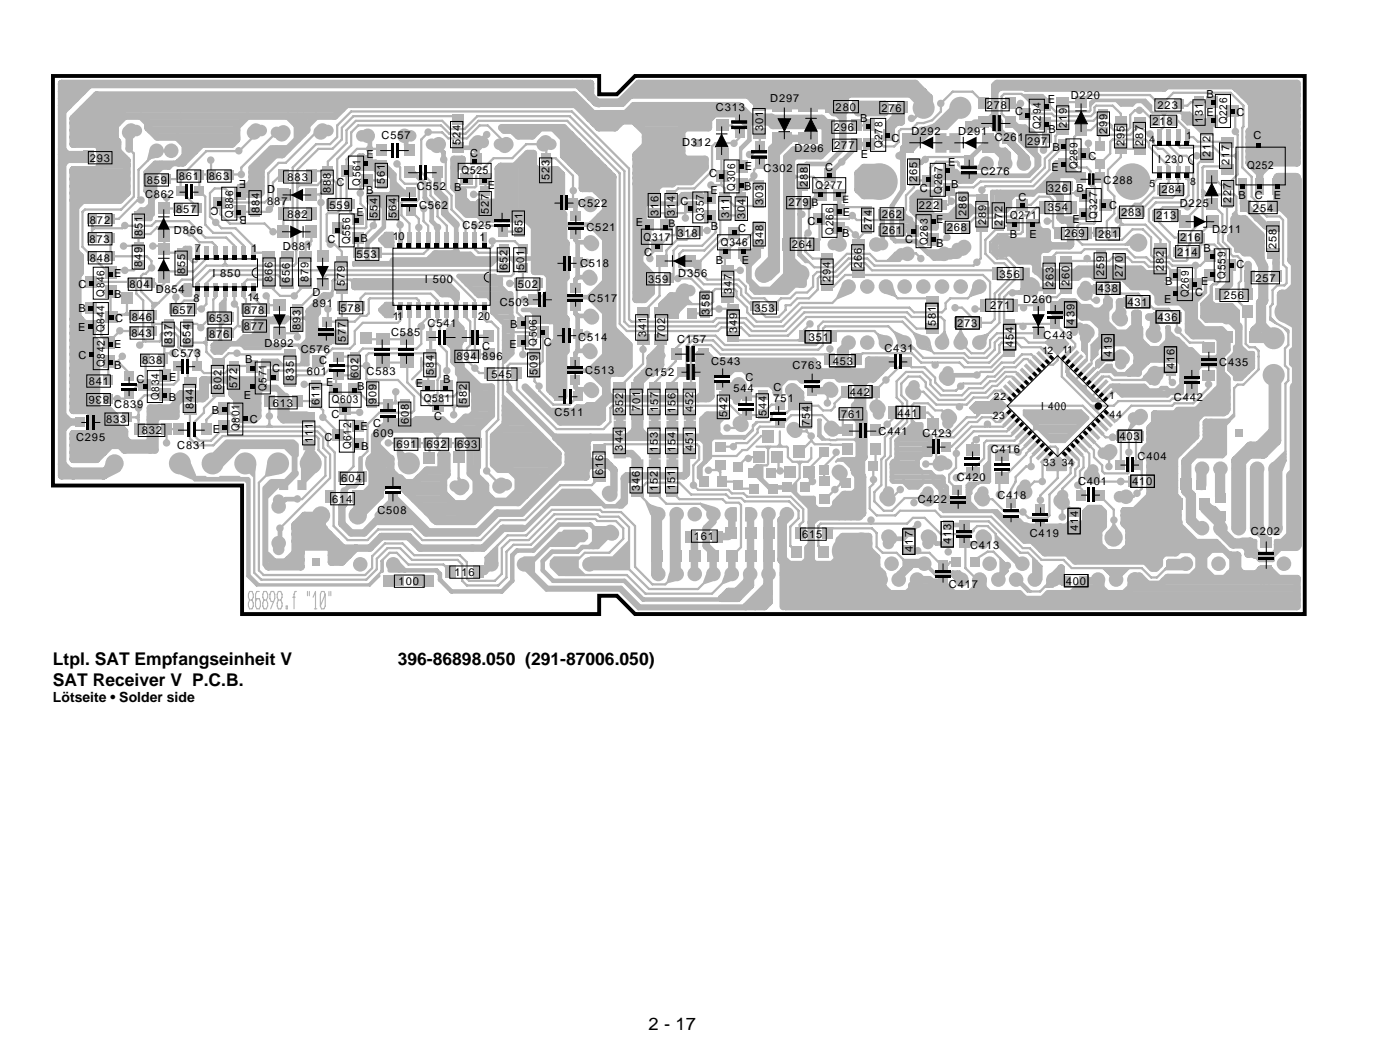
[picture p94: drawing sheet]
<svg xmlns="http://www.w3.org/2000/svg" width="282mm" height="212mm" viewBox="0 0 282 212" stroke-linecap="round" stroke-linejoin="round" font-family="sans-serif">
<defs><g id="words">
<g font-size="3.5">
<text x="10.7" y="134">Ltpl. SAT Empfangseinheit V</text>
<text x="80.2" y="134">396-86898.050 (291-87006.050)</text>
<text x="10.7" y="138.3">SAT Receiver V P.C.B.</text>
<text x="130.8" y="207.6">2 - 17</text>
</g>
<text font-size="2.8" x="10.7" y="141.6">Lötseite • Solder side</text>
<g font-size="2.2">
<text x="144.3" y="22.4">C313</text>
<text x="155.3" y="20.6">D297</text>
<text x="168.5" y="22.3">280</text>
<text x="177.7" y="22.5">276</text>
<text x="198.9" y="22" transform="rotate(-1 198.9 22)">278</text>
<text x="204.7" y="23.2">C</text>
<text x="211.2" y="20.7">E</text>
<text x="215.9" y="19.9">D220</text>
<text x="233.4" y="22">223</text>
<text x="243.2" y="19.7">B</text>
<text x="243.2" y="23.5">E</text>
<text x="249.2" y="23.3">C</text>
<text x="76.9" y="28.1">C557</text>
<text x="92.9" y="29.2" transform="rotate(-90 92.9 29.2)">524</text>
<text x="137.5" y="29.4">D312</text>
<text x="153.9" y="26.4" transform="rotate(-90 153.9 26.4)">301</text>
<text x="168.1" y="26.4">296</text>
<text x="173.4" y="24.6">B</text>
<text x="177.9" y="29.9" transform="rotate(-90 177.9 29.9)">Q278</text>
<text x="179.7" y="28.6">C</text>
<text x="183.8" y="27.2">D292</text>
<text x="193.1" y="27.1">D291</text>
<text x="200.5" y="28.5">C261</text>
<text x="207" y="29.2">297</text>
<text x="209.8" y="26" transform="rotate(-90 209.8 26)">Q294</text>
<text x="211.4" y="26.8">B</text>
<text x="215.1" y="25.8" transform="rotate(-90 215.1 25.8)">219</text>
<text x="223.2" y="27" transform="rotate(-90 223.2 27)">299</text>
<text x="226.7" y="29.5" transform="rotate(-90 226.7 29.5)">295</text>
<text x="230.5" y="29.3" transform="rotate(-90 230.5 29.3)">287</text>
<text x="232.3" y="25.2">218</text>
<text x="242.5" y="24.8" transform="rotate(-90 242.5 24.8)">131</text>
<text x="247.4" y="25.1" transform="rotate(-90 247.4 25.1)">Q226</text>
<text x="252.7" y="28.1">C</text>
<text x="18.1" y="32.6">293</text>
<text x="73.9" y="31.8">E</text>
<text x="93" y="35.1">Q525</text>
<text x="94.8" y="31.6">C</text>
<text x="143" y="35.8">C</text>
<text x="150.2" y="34.3">E</text>
<text x="153.9" y="34.7">C302</text>
<text x="160.2" y="30.7">D296</text>
<text x="166.3" y="34.4">C</text>
<text x="168.2" y="30.1">277</text>
<text x="173.5" y="31.9">E</text>
<text x="191.1" y="33.4">E</text>
<text x="197.7" y="35.4">C276</text>
<text x="212" y="34.4">E</text>
<text x="212.2" y="30.4">B</text>
<text x="217.2" y="34.2" transform="rotate(-90 217.2 34.2)">Q289</text>
<text x="219.4" y="32.2">C</text>
<text x="233.5" y="32.8">I 230</text>
<text x="244" y="31.6" transform="rotate(-90 244 31.6)">212</text>
<text x="247.9" y="33.3" transform="rotate(-90 247.9 33.3)">217</text>
<text x="251.4" y="34">Q252</text>
<text x="29.2" y="40">C862</text>
<text x="29.6" y="37.1">859</text>
<text x="36" y="36.3">861</text>
<text x="42.1" y="36.3">863</text>
<text x="44.1" y="41.7" transform="rotate(-180 44.1 41.7)">C</text>
<text x="49.6" y="36.3" transform="rotate(-180 49.6 36.3)">E</text>
<text x="53.9" y="39">D</text>
<text x="53.9" y="41.4">887</text>
<text x="58" y="36.4">883</text>
<text x="66.7" y="38.8" transform="rotate(-90 66.7 38.8)">888</text>
<text x="67.9" y="37.4">C</text>
<text x="72.7" y="37.4" transform="rotate(-90 72.7 37.4)">Q561</text>
<text x="73.8" y="39.1">B</text>
<text x="77.6" y="37.2" transform="rotate(-90 77.6 37.2)">561</text>
<text x="84" y="38.3">C552</text>
<text x="91.6" y="38.5">B</text>
<text x="98.4" y="38.1">E</text>
<text x="110.8" y="36.4" transform="rotate(-90 110.8 36.4)">523</text>
<text x="116.6" y="41.7">C522</text>
<text x="137.2" y="41.2">C</text>
<text x="143.3" y="39.2">E</text>
<text x="148.2" y="38.4" transform="rotate(-90 148.2 38.4)">Q306</text>
<text x="150" y="38.2">B</text>
<text x="153.8" y="41.3" transform="rotate(-90 153.8 41.3)">303</text>
<text x="158.9" y="41.6">279</text>
<text x="162.8" y="37.7" transform="rotate(-90 162.8 37.7)">288</text>
<text x="164.4" y="38.1">Q277</text>
<text x="184.9" y="36.7" transform="rotate(-90 184.9 36.7)">265</text>
<text x="185.4" y="38.7">C</text>
<text x="189.9" y="39" transform="rotate(-90 189.9 39)">Q267</text>
<text x="191.8" y="38">B</text>
<text x="205.3" y="40.4">C</text>
<text x="211.2" y="38.7">326</text>
<text x="217" y="38.7">B</text>
<text x="222.5" y="37">C288</text>
<text x="234.1" y="39">284</text>
<text x="237.8" y="41.8">D225</text>
<text x="248.2" y="41" transform="rotate(-90 248.2 41)">227</text>
<text x="249.7" y="40.1">B</text>
<text x="253" y="40.1">C</text>
<text x="256.8" y="40.1">E</text>
<text x="18.1" y="45.1">872</text>
<text x="28.7" y="47.5" transform="rotate(-90 28.7 47.5)">851</text>
<text x="35" y="47.2">D856</text>
<text x="35.5" y="43">857</text>
<text x="47" y="43.8" transform="rotate(-90 47 43.8)">Q886</text>
<text x="49.8" y="43.5" transform="rotate(-180 49.8 43.5)">B</text>
<text x="52.3" y="42.9" transform="rotate(-90 52.3 42.9)">884</text>
<text x="57.9" y="43.9">882</text>
<text x="66.4" y="42">559</text>
<text x="71.9" y="43.6">E</text>
<text x="76.1" y="44" transform="rotate(-90 76.1 44)">554</text>
<text x="79.9" y="44" transform="rotate(-90 79.9 44)">564</text>
<text x="84.5" y="42.2">C562</text>
<text x="93.2" y="46.2">C525</text>
<text x="98.5" y="43.1" transform="rotate(-90 98.5 43.1)">527</text>
<text x="105.4" y="47" transform="rotate(-90 105.4 47)">651</text>
<text x="118.2" y="46.5">C521</text>
<text x="128.2" y="45.5">E</text>
<text x="132.7" y="43.5" transform="rotate(-90 132.7 43.5)">316</text>
<text x="136" y="43.5" transform="rotate(-90 136 43.5)">314</text>
<text x="136.6" y="47.7">318</text>
<text x="141.9" y="44.6" transform="rotate(-90 141.9 44.6)">Q357</text>
<text x="143.3" y="46.4">B</text>
<text x="147" y="43.9" transform="rotate(-90 147 43.9)">311</text>
<text x="148.8" y="46.8">C</text>
<text x="150.2" y="44.1" transform="rotate(-90 150.2 44.1)">304</text>
<text x="162.8" y="45.4">C</text>
<text x="168" y="47.3" transform="rotate(-90 168 47.3)">Q266</text>
<text x="169.8" y="47.7">B</text>
<text x="169.9" y="43.6">E</text>
<text x="175.8" y="46.5" transform="rotate(-90 175.8 46.5)">274</text>
<text x="177.7" y="43.9">262</text>
<text x="177.8" y="47.1">261</text>
<text x="185.2" y="42.2">222</text>
<text x="188.7" y="44.9">E</text>
<text x="190.8" y="46.6">268</text>
<text x="194.8" y="43.6" transform="rotate(-90 194.8 43.6)">286</text>
<text x="198.8" y="45.3" transform="rotate(-90 198.8 45.3)">289</text>
<text x="202.1" y="45.7" transform="rotate(-90 202.1 45.7)">272</text>
<text x="203.6" y="47.9">B</text>
<text x="203.6" y="44.2">Q271</text>
<text x="211.2" y="42.6">354</text>
<text x="214.6" y="47.8">269</text>
<text x="216.2" y="45">E</text>
<text x="221.2" y="44.1" transform="rotate(-90 221.2 44.1)">Q327</text>
<text x="221.4" y="47.9">281</text>
<text x="223.6" y="42.2">C</text>
<text x="226" y="43.6">283</text>
<text x="233" y="44.2">213</text>
<text x="244.4" y="46.9">D211</text>
<text x="252.6" y="42.7">254</text>
<text x="18" y="48.9">873</text>
<text x="18.1" y="52.7">848</text>
<text x="28.6" y="53.9" transform="rotate(-90 28.6 53.9)">849</text>
<text x="39.3" y="50.9">7</text>
<text x="50.7" y="50.9">1</text>
<text x="57" y="50.4">D881</text>
<text x="66" y="49">C</text>
<text x="70.6" y="49.3" transform="rotate(-90 70.6 49.3)">Q556</text>
<text x="71.9" y="52">553</text>
<text x="72.7" y="48.9">B</text>
<text x="79.2" y="48.3">10</text>
<text x="96.6" y="48.6">1</text>
<text x="116.9" y="53.8">C518</text>
<text x="129.7" y="48.5">Q317</text>
<text x="129.9" y="51.7">C</text>
<text x="144.3" y="53.3">B</text>
<text x="145.3" y="49.6">Q346</text>
<text x="149.5" y="53.3">E</text>
<text x="153.8" y="49.4" transform="rotate(-90 153.8 49.4)">348</text>
<text x="159.6" y="49.9">264</text>
<text x="182.5" y="49">C</text>
<text x="187" y="49.5" transform="rotate(-90 187 49.5)">Q263</text>
<text x="188.7" y="49.9">B</text>
<text x="207.5" y="48">E</text>
<text x="237.3" y="51.5">214</text>
<text x="237.9" y="48.5">216</text>
<text x="242.6" y="50.9">B</text>
<text x="257.4" y="50.3" transform="rotate(-90 257.4 50.3)">258</text>
<text x="15.8" y="58">C</text>
<text x="21.1" y="59.8" transform="rotate(-90 21.1 59.8)">Q846</text>
<text x="23" y="55.8">E</text>
<text x="26.1" y="58.1">804</text>
<text x="31.4" y="59">D854</text>
<text x="37.3" y="55.2" transform="rotate(-90 37.3 55.2)">855</text>
<text x="42.8" y="55.8">I 850</text>
<text x="54.9" y="56.9" transform="rotate(-90 54.9 56.9)">866</text>
<text x="58.4" y="57" transform="rotate(-90 58.4 57)">656</text>
<text x="62.2" y="56.9" transform="rotate(-90 62.2 56.9)">879</text>
<text x="63" y="59.7">D</text>
<text x="69.5" y="57.6" transform="rotate(-90 69.5 57.6)">579</text>
<text x="85.6" y="57">I 500</text>
<text x="102.3" y="54.4" transform="rotate(-90 102.3 54.4)">652</text>
<text x="104.4" y="58">502</text>
<text x="105.6" y="54.4" transform="rotate(-90 105.6 54.4)">501</text>
<text x="130.7" y="57">359</text>
<text x="136.7" y="55.9">D356</text>
<text x="147.6" y="59.2" transform="rotate(-90 147.6 59.2)">347</text>
<text x="167.4" y="56.9" transform="rotate(-90 167.4 56.9)">294</text>
<text x="173.7" y="54.1" transform="rotate(-90 173.7 54.1)">266</text>
<text x="201.5" y="55.9">356</text>
<text x="212.3" y="57.9" transform="rotate(-90 212.3 57.9)">263</text>
<text x="215.6" y="57.7" transform="rotate(-90 215.6 57.7)">260</text>
<text x="221.3" y="58.9">438</text>
<text x="222.6" y="55.6" transform="rotate(-90 222.6 55.6)">259</text>
<text x="226.3" y="55.8" transform="rotate(-90 226.3 55.8)">270</text>
<text x="234.6" y="54.6" transform="rotate(-90 234.6 54.6)">282</text>
<text x="234.9" y="57.5">B</text>
<text x="239.6" y="60" transform="rotate(-90 239.6 60)">Q269</text>
<text x="241" y="59.7">C</text>
<text x="242.1" y="57.4">E</text>
<text x="247.1" y="56.2" transform="rotate(-90 247.1 56.2)">Q559</text>
<text x="249.3" y="54">C</text>
<text x="253.1" y="56.7">257</text>
<text x="15.8" y="62.9">B</text>
<text x="23" y="60.1">B</text>
<text x="23.2" y="65">C</text>
<text x="26.6" y="64.7">846</text>
<text x="34.8" y="63.2">657</text>
<text x="39" y="60.8">8</text>
<text x="42.2" y="64.9">653</text>
<text x="49.2" y="63.2">878</text>
<text x="49.9" y="60.7">14</text>
<text x="63" y="61.8">891</text>
<text x="68.7" y="62.8">578</text>
<text x="79.2" y="64.6">11</text>
<text x="86.2" y="65.9">C541</text>
<text x="96.4" y="64.5">20</text>
<text x="100.7" y="61.8">C503</text>
<text x="118.6" y="60.8">C517</text>
<text x="143" y="63.4" transform="rotate(-90 143 63.4)">358</text>
<text x="152.1" y="62.9">353</text>
<text x="188.7" y="65.7" transform="rotate(-90 188.7 65.7)">581</text>
<text x="192.9" y="65.9">273</text>
<text x="199.6" y="62.3">271</text>
<text x="206.2" y="61.2">D260</text>
<text x="216.6" y="65.4" transform="rotate(-90 216.6 65.4)">439</text>
<text x="227.3" y="61.6">431</text>
<text x="233.3" y="64.7">436</text>
<text x="234.7" y="61.1">E</text>
<text x="246.7" y="60.3">256</text>
<text x="15.8" y="66.7">E</text>
<text x="21.1" y="67" transform="rotate(-90 21.1 67)">Q844</text>
<text x="23" y="70.1">E</text>
<text x="26.5" y="67.8">843</text>
<text x="34.7" y="69.4" transform="rotate(-90 34.7 69.4)">837</text>
<text x="38.4" y="69.4" transform="rotate(-90 38.4 69.4)">654</text>
<text x="42.2" y="68.2">876</text>
<text x="49.1" y="66.6">877</text>
<text x="53.3" y="70">D892</text>
<text x="60.6" y="66.5" transform="rotate(-90 60.6 66.5)">893</text>
<text x="60.6" y="71.1">C576</text>
<text x="69.7" y="69" transform="rotate(-90 69.7 69)">577</text>
<text x="78.8" y="67.7">C585</text>
<text x="97.2" y="70.5">C</text>
<text x="102.7" y="70.1">E</text>
<text x="102.9" y="66.2">B</text>
<text x="108.2" y="69.8" transform="rotate(-90 108.2 69.8)">Q506</text>
<text x="109.6" y="69.7">C</text>
<text x="116.6" y="68.7">C514</text>
<text x="130.2" y="68" transform="rotate(-90 130.2 68)">341</text>
<text x="134.1" y="68.1" transform="rotate(-90 134.1 68.1)">702</text>
<text x="136.5" y="69.1">C157</text>
<text x="148.6" y="67.2" transform="rotate(-90 148.6 67.2)">349</text>
<text x="163" y="68.7">351</text>
<text x="178.3" y="70.9">C431</text>
<text x="204.3" y="70" transform="rotate(-90 204.3 70)">454</text>
<text x="210.4" y="68.3">C443</text>
<text x="15.8" y="72.3">C</text>
<text x="17.9" y="77.6">841</text>
<text x="21.1" y="74" transform="rotate(-90 21.1 74)">Q842</text>
<text x="23" y="74.4">B</text>
<text x="27.5" y="77.2">C</text>
<text x="28.7" y="73.4">838</text>
<text x="34.1" y="76.8">E</text>
<text x="34.6" y="72.1">C573</text>
<text x="49.5" y="73.2">B</text>
<text x="54.8" y="75">C</text>
<text x="59.3" y="76.8" transform="rotate(-90 59.3 76.8)">835</text>
<text x="61.9" y="75.5">601</text>
<text x="64.3" y="73.4">C</text>
<text x="65.7" y="77.9">E</text>
<text x="72.2" y="76.1" transform="rotate(-90 72.2 76.1)">602</text>
<text x="73.9" y="75.6">C583</text>
<text x="74.4" y="77.3" transform="rotate(90 74.4 77.3)">606</text>
<text x="87.5" y="75.7" transform="rotate(-90 87.5 75.7)">584</text>
<text x="89.3" y="77.2">B</text>
<text x="92" y="72.6">894</text>
<text x="97.2" y="72.6">896</text>
<text x="99.1" y="76.2">545</text>
<text x="108.4" y="75.6" transform="rotate(-90 108.4 75.6)">509</text>
<text x="118" y="75.4">C513</text>
<text x="130" y="75.7">C152</text>
<text x="143.4" y="73.6">C543</text>
<text x="150.3" y="76.8">C</text>
<text x="159.7" y="74.4">C763</text>
<text x="167.9" y="73.5">453</text>
<text x="224.1" y="72" transform="rotate(-90 224.1 72)">419</text>
<text x="236.8" y="74.5" transform="rotate(-90 236.8 74.5)">416</text>
<text x="245.8" y="73.7">C435</text>
<text x="22" y="79.8" transform="rotate(-180 22 79.8)">836</text>
<text x="23" y="82.2">C839</text>
<text x="32.1" y="80.7" transform="rotate(-90 32.1 80.7)">Q834</text>
<text x="34.1" y="80.8">B</text>
<text x="39" y="82.4" transform="rotate(-90 39 82.4)">844</text>
<text x="42.7" y="83.4">B</text>
<text x="44.6" y="78.6" transform="rotate(-90 44.6 78.6)">802</text>
<text x="47.8" y="78.2" transform="rotate(-90 47.8 78.2)">572</text>
<text x="49.2" y="80.5">E</text>
<text x="53.8" y="78.8" transform="rotate(-90 53.8 78.8)">Q571</text>
<text x="55" y="82.1">613</text>
<text x="64.4" y="81.6" transform="rotate(-90 64.4 81.6)">611</text>
<text x="66.9" y="81.3">Q603</text>
<text x="72" y="78.5">B</text>
<text x="83.8" y="78">E</text>
<text x="85.4" y="81">Q581</text>
<text x="94.1" y="81.5" transform="rotate(-90 94.1 81.5)">582</text>
<text x="111.8" y="83.9">C511</text>
<text x="125.6" y="83.2" transform="rotate(-90 125.6 83.2)">352</text>
<text x="129" y="82.8" transform="rotate(-90 129 82.8)">701</text>
<text x="132.7" y="83" transform="rotate(-90 132.7 83)">157</text>
<text x="136.2" y="83.2" transform="rotate(-90 136.2 83.2)">156</text>
<text x="139.7" y="83.1" transform="rotate(-90 139.7 83.1)">452</text>
<text x="147.8" y="79">544</text>
<text x="154.5" y="83.9" transform="rotate(-90 154.5 83.9)">544</text>
<text x="156" y="78.9">C</text>
<text x="156" y="81.1">751</text>
<text x="171.3" y="79.8">442</text>
<text x="180.9" y="84">441</text>
<text x="209.9" y="82.6">I 400</text>
<text x="236.6" y="80.8">C442</text>
<text x="15.3" y="88.9">C295</text>
<text x="21.4" y="85.2">833</text>
<text x="28.6" y="87.6">832</text>
<text x="42.9" y="87.3">E</text>
<text x="48.3" y="86.9" transform="rotate(-90 48.3 86.9)">Q801</text>
<text x="50.4" y="85.2">C</text>
<text x="63" y="89.3" transform="rotate(-90 63 89.3)">111</text>
<text x="65.4" y="88.9">C</text>
<text x="66.9" y="84.2">C</text>
<text x="72.7" y="86.7">E</text>
<text x="75.3" y="86.1">C</text>
<text x="75.3" y="88.2">609</text>
<text x="82.4" y="85.5" transform="rotate(-90 82.4 85.5)">608</text>
<text x="87.5" y="84.7">C</text>
<text x="146.6" y="84.1" transform="rotate(-90 146.6 84.1)">542</text>
<text x="163.2" y="85.8" transform="rotate(-90 163.2 85.8)">754</text>
<text x="169.6" y="84.3">761</text>
<text x="177.1" y="87.6">C441</text>
<text x="186" y="88.1">C423</text>
<text x="225.7" y="88.8">403</text>
<text x="35.7" y="90.5">C831</text>
<text x="70.8" y="90.6" transform="rotate(-90 70.8 90.6)">Q612</text>
<text x="72.8" y="90.6">B</text>
<text x="79.9" y="90.3">691</text>
<text x="85.9" y="90.3">692</text>
<text x="92.2" y="90.3">693</text>
<text x="121.6" y="95.8" transform="rotate(-90 121.6 95.8)">616</text>
<text x="125.6" y="90.8" transform="rotate(-90 125.6 90.8)">344</text>
<text x="132.6" y="91.1" transform="rotate(-90 132.6 91.1)">153</text>
<text x="136.2" y="91.1" transform="rotate(-90 136.2 91.1)">154</text>
<text x="139.7" y="90.8" transform="rotate(-90 139.7 90.8)">451</text>
<text x="199.7" y="91.3">C416</text>
<text x="229.3" y="92.7">C404</text>
<text x="67" y="101.3">614</text>
<text x="68.8" y="97.2">604</text>
<text x="129" y="99" transform="rotate(-90 129 99)">346</text>
<text x="132.6" y="98.9" transform="rotate(-90 132.6 98.9)">152</text>
<text x="136.1" y="98.8" transform="rotate(-90 136.1 98.8)">151</text>
<text x="185" y="101.5">C422</text>
<text x="192.9" y="96.9">C420</text>
<text x="201.1" y="100.7">C418</text>
<text x="217.3" y="97.7">C401</text>
<text x="228.2" y="97.8">410</text>
<text x="76.1" y="103.6">C508</text>
<text x="217.3" y="107" transform="rotate(-90 217.3 107)">414</text>
<text x="252.2" y="107.8">C202</text>
<text x="139.9" y="108.9">161</text>
<text x="161.7" y="108.5">615</text>
<text x="184" y="111.2" transform="rotate(-90 184 111.2)">417</text>
<text x="191.8" y="109.7" transform="rotate(-90 191.8 109.7)">413</text>
<text x="195.6" y="110.6">C413</text>
<text x="207.6" y="108.2">C419</text>
<text x="80.4" y="117.9">100</text>
<text x="91.6" y="116.1">116</text>
<text x="191.3" y="118.6">C417</text>
<text x="214.8" y="117.9">400</text>
</g>
<g font-size="2.1">
<text x="231.7" y="28.8">4</text>
<text x="239.1" y="28.1">1</text>
<text x="163.6" y="41.5">B</text>
<text x="231.7" y="37.7">5</text>
<text x="239.9" y="37.3">8</text>
<text x="134.7" y="45.8">B</text>
<text x="210.2" y="71.3">12</text>
<text x="214.2" y="71.2">11</text>
<text x="200.3" y="80.7">22</text>
<text x="223.6" y="80.4">1</text>
<text x="200.1" y="84.4">23</text>
<text x="223.7" y="84.2">44</text>
<text x="210.3" y="94">33</text>
<text x="214" y="93.9">34</text>
</g>
<text font-size="2" x="169.8" y="40.9">E</text>
</g></defs>
<g fill="#b3b3b3">
<path d="M249 86.5h1.5v1.4h-1.5z"/>
<path d="M139.7 28.1h1.5v1.5h-1.5z"/>
<path d="M63 112.6h1.5v1.5h-1.5z"/>
<path d="M136.5 74h1.9v2h-1.9z"/>
<path d="M140.2 74h1.9v2h-1.9z"/>
<path d="M135.3 70.2h2.1v2.4h-2.1z"/>
<path d="M140.8 70.2h2.1v2.4h-2.1z"/>
<path d="M251.9 66.7h2.1v2.4h-2.1z"/>
<path d="M246.4 66.7h2.1v2.4h-2.1z"/>
<path d="M241.8 100.4h2v2.4h-2z"/>
<path d="M236.3 100.4h2v2.4h-2z"/>
<path d="M253.9 113.9h2.5v2.1h-2.5z"/>
<path d="M253.9 108.4h2.5v2.1h-2.5z"/>
<path d="M241.1 89.7h2.1v2.5h-2.1z"/>
<path d="M235.6 89.7h2.1v2.5h-2.1z"/>
<path d="M202.7 23.4h2.1v2.4h-2.1z"/>
<path d="M197.2 23.4h2.1v2.4h-2.1z"/>
<path d="M167 48.6a1.15 1.15 0 0 1 1.3-.4 1.46 1.46 0 0 1 2 .1 1.46 1.46 0 0 1 0 2 1.46 1.46 0 0 1-2 .1 1.16 1.16 0 0 1-1.3-.4 1.16 1.16 0 0 1 0-1.4z"/>
<path d="M175.5 48.4a1.46 1.46 0 0 1 2.1-.2 1.16 1.16 0 0 1 1.5 1.1 1.16 1.16 0 0 1-1.5 1.1 1.46 1.46 0 0 1-2 0 1.46 1.46 0 0 1-.1-2z"/>
<path d="M180.7 50.5a1.15 1.15 0 0 1 1.3-.4 1.46 1.46 0 0 1 2 .1 1.46 1.46 0 0 1 0 2 1.46 1.46 0 0 1-2 .1 1.16 1.16 0 0 1-1.3-.5 1.16 1.16 0 0 1 0-1.3z"/>
<path d="M194.3 31.2h2v1.9h-2z"/>
<path d="M194.3 34.9h2v1.9h-2z"/>
<path d="M206.9 47.6a1.17 1.17 0 0 1 1.5-.2 1.17 1.17 0 0 1 .5 1.4 1.51 1.51 0 0 1-.4 2.3 1.51 1.51 0 0 1-2.2-.8l-.2-.3a1.46 1.46 0 0 1 .5-1.8z"/>
<path d="M217.1 34.9h1.8v2h-1.8z"/>
<path d="M220.8 34.9h1.8v2h-1.8z"/>
<path d="M189.1 50.3a1.46 1.46 0 0 1 2.2-.2l.5-.1a1.24 1.24 0 0 1 1.4-1.1 1.5 1.5 0 0 1 2.3 0 1.5 1.5 0 0 1-.5 2.3 1.83 1.83 0 0 1-2 .1h-.2a1.16 1.16 0 0 1-1.5 1 1.46 1.46 0 0 1-2-.1 1.46 1.46 0 0 1-.2-1.9z"/>
<path d="M15.3 84.1h1.8v2h-1.8z"/>
<path d="M152.2 32.1h2v1.9h-2z"/>
<path d="M152.2 28.4h2v1.9h-2z"/>
<path d="M148.2 22.3h2v1.8h-2z"/>
<path d="M148.2 26h2v1.8h-2z"/>
<path d="M220.8 98.9h1.8v2h-1.8z"/>
<path d="M217.1 98.9h1.8v2h-1.8z"/>
<path d="M228.5 92.8h1.9v2h-1.9z"/>
<path d="M224.8 92.8h1.9v2h-1.9z"/>
<path d="M225 99.2l.7-.2a.63 .63 0 0 0 .8-.2 1.47 1.47 0 0 1 1.9 1.6 1.47 1.47 0 0 1-2.4 .8 1.16 1.16 0 0 1-1.4-.5 1.16 1.16 0 0 1 .4-1.5z"/>
<path d="M221.5 90.7l.5-.5h.5a1.49 1.49 0 0 1 2.2-.4 1.49 1.49 0 0 1 0 2.3 1.55 1.55 0 0 1-2.2 .4 1.17 1.17 0 0 1-1.1-.6 1.17 1.17 0 0 1 .1-1.2z"/>
<path d="M230.7 89.5a1.47 1.47 0 0 1 2.2 .2 1.47 1.47 0 0 1-.4 2.1 1.47 1.47 0 0 1-2.2 .2 1.47 1.47 0 0 1 .2-2.2z"/>
<path d="M227.6 83.6l.5-.5h.5a1.51 1.51 0 0 1 2.3-.3 1.51 1.51 0 0 1-.1 2.3 1.57 1.57 0 0 1-2.2 .3 1.17 1.17 0 0 1-1.1-.6 1.17 1.17 0 0 1 .1-1.2z"/>
<path d="M236.8 82.5a1.51 1.51 0 0 1 2.3 .3 1.51 1.51 0 0 1-.7 2.2 1.51 1.51 0 0 1-2.2-.4 1.51 1.51 0 0 1 .6-2.1z"/>
<path d="M219.4 94a1.16 1.16 0 0 1 1.5-.3 1.16 1.16 0 0 1 .5 1.4 1.46 1.46 0 0 1-.2 2.1 1.46 1.46 0 0 1-2-.1 1.46 1.46 0 0 1-.1-2.5z"/>
<path d="M178.2 107a1.78 1.78 0 0 1 2 .2 1.78 1.78 0 0 1 .5 2l-.4 .5a1.16 1.16 0 0 1-1.5 1 1.16 1.16 0 0 1-.8-1.6l-.3-.4a1.46 1.46 0 0 1 .5-1.7z"/>
<path d="M193.4 108.6h2v1.9h-2z"/>
<path d="M193.4 104.9h2v1.9h-2z"/>
<path d="M213.3 99.1a1.17 1.17 0 0 1 1.5-.2 1.17 1.17 0 0 1 .5 1.4 1.47 1.47 0 0 1-.2 2.2 1.47 1.47 0 0 1-2.1-.3 1.46 1.46 0 0 1 0-2.5z"/>
<path d="M200.6 90.6h2.7v2.2h-2.7z"/>
<path d="M200.6 95.3h2.7v2.2h-2.7z"/>
<path d="M189.2 116.6h1.9v1.8h-1.9z"/>
<path d="M189.2 112.9h1.9v1.8h-1.9z"/>
<path d="M202.8 104.1h2v1.9h-2z"/>
<path d="M202.8 100.4h2v1.9h-2z"/>
<path d="M208.7 105.3h2v1.8h-2z"/>
<path d="M208.7 101.6h2v1.9h-2z"/>
<path d="M194.7 89.6h2.7v2.2h-2.7z"/>
<path d="M194.7 94.3h2.7v2.3h-2.7z"/>
<path d="M205.8 97a1.16 1.16 0 0 1 1.5-.2 1.16 1.16 0 0 1 .4 1.4 1.46 1.46 0 0 1-.1 2.1 1.46 1.46 0 0 1-2.1-.2 1.46 1.46 0 0 1 0-2.5z"/>
<path d="M192 97.8h2v1.9h-2z"/>
<path d="M192 101.5h2v1.9h-2z"/>
<path d="M186 89h1.8v2h-1.8z"/>
<path d="M189.7 89h1.8v2h-1.8z"/>
<path d="M178.2 98.4a1.17 1.17 0 0 1 1.5-.2 1.17 1.17 0 0 1 .5 1.4 1.47 1.47 0 0 1-.2 2.2 1.47 1.47 0 0 1-2.1-.3 1.46 1.46 0 0 1 0-2.5z"/>
<path d="M186.2 98.4a1.17 1.17 0 0 1 1.5-.2 1.17 1.17 0 0 1 .4 1.4 1.51 1.51 0 0 1-.3 2.3 1.51 1.51 0 0 1-2.2-.8l-.2-.2a1.46 1.46 0 0 1 .5-1.8z"/>
<path d="M186.2 107a1.83 1.83 0 0 1 1.9 .1 1.83 1.83 0 0 1 .8 1.8l-.7 .8a1.16 1.16 0 0 1-1.4 1 1.16 1.16 0 0 1-.8-1.6l-.3-.4a1.46 1.46 0 0 1 .5-1.7z"/>
<path d="M197.2 98.4a1.17 1.17 0 0 1 1.5-.2 1.17 1.17 0 0 1 .5 1.4 1.51 1.51 0 0 1-.4 2.3 1.51 1.51 0 0 1-2.2-.8l-.1-.2a1.46 1.46 0 0 1 .5-1.8z"/>
<path d="M197.3 107a1.82 1.82 0 0 1 1.9 .1 1.82 1.82 0 0 1 .7 1.8l-.6 .8a1.16 1.16 0 0 1-1.5 1 1.16 1.16 0 0 1-.8-1.6l-.2-.4a1.46 1.46 0 0 1 .5-1.7z"/>
<path d="M205.5 105.9a1.57 1.57 0 0 1 2.6 .3l.2 .3a1.46 1.46 0 0 1-.5 1.8 1.17 1.17 0 0 1-1.4 1 1.17 1.17 0 0 1-.8-1.6l-.3-.4a1.46 1.46 0 0 1 .2-1.4z"/>
<path d="M188.3 92.6a1.58 1.58 0 0 1 2.7-.2 1.16 1.16 0 0 1 1 1.4 1.16 1.16 0 0 1-1.6 .8 1.46 1.46 0 0 1-2 0 1.46 1.46 0 0 1-.1-2z"/>
<path d="M190.2 74.2a1.16 1.16 0 0 1 1.5-.2 1.16 1.16 0 0 1 .5 1.4 1.46 1.46 0 0 1-.1 2.1 1.46 1.46 0 0 1-2.1-.2 1.46 1.46 0 0 1-.1-2.5z"/>
<path d="M190.2 82.7a1.63 1.63 0 0 1 2.4 .6 1.46 1.46 0 0 1-.4 2.2 1.17 1.17 0 0 1-1.4 .9 1.17 1.17 0 0 1-.8-1.5l-.3-.5a1.46 1.46 0 0 1 .5-1.7z"/>
<path d="M178.2 72.1h1.8v2h-1.8z"/>
<path d="M181.9 72.1h1.8v2h-1.8z"/>
<path d="M183.4 77a1.16 1.16 0 0 1 1.4-.2 1.16 1.16 0 0 1 .5 1.4 1.51 1.51 0 0 1-.3 2.2 1.51 1.51 0 0 1-2.2-.6 1.46 1.46 0 0 1 .3-2.1z"/>
<path d="M183.1 85.8a1.6 1.6 0 0 1 2.6 .3 1.47 1.47 0 0 1-.2 2.1 1.47 1.47 0 0 1-2.1-.3 1.47 1.47 0 0 1-.3-2.1z"/>
<path d="M175.5 81.1a1.6 1.6 0 0 1 2.7 .3 1.83 1.83 0 0 1 .1 2 1.2 1.2 0 0 1-1.4 1.2 1.2 1.2 0 0 1-1-1.4 1.47 1.47 0 0 1-.4-2.1z"/>
<path d="M175.8 72.3a1.16 1.16 0 0 1 1.5-.2 1.16 1.16 0 0 1 .5 1.4 1.51 1.51 0 0 1-.3 2.2 1.51 1.51 0 0 1-2.2-.6 1.46 1.46 0 0 1 .3-2.2z"/>
<path d="M242.4 74.6h2.4v2h-2.4z"/>
<path d="M242.4 69.1h2.4v2h-2.4z"/>
<path d="M169.9 85.5h2.1v2.4h-2.1z"/>
<path d="M175.4 85.5h2.1v2.4h-2.1z"/>
<path d="M239.1 77.4h2.4v2.1h-2.4z"/>
<path d="M239.1 71.9h2.4v2.1h-2.4z"/>
<path d="M211.8 60.7h1.9v1.8h-1.9z"/>
<path d="M211.8 64.4h1.9v1.8h-1.9z"/>
<path d="M106.6 59.3h1.9v2.1h-1.9z"/>
<path d="M110.3 59.3h1.9v2.1h-1.9z"/>
<path d="M78.3 99.2h2v1.8h-2z"/>
<path d="M78.3 95.5h2v1.8h-2z"/>
<path d="M115.5 78.9h1.9v2h-1.9z"/>
<path d="M111.8 78.9h1.9v2h-1.9z"/>
<path d="M115 72h2v1.8h-2z"/>
<path d="M115 75.7h2v1.8h-2z"/>
<path d="M111.8 66.4h1.9v2h-1.9z"/>
<path d="M115.5 66.4h1.9v2h-1.9z"/>
<path d="M115 57.1h2v1.9h-2z"/>
<path d="M115 60.8h2v1.9h-2z"/>
<path d="M111.8 51.8h1.9v2h-1.9z"/>
<path d="M115.5 51.8h1.9v2h-1.9z"/>
<path d="M115 46.2h2v1.9h-2z"/>
<path d="M115 42.5h2v1.9h-2z"/>
<path d="M114.6 39.8h1.8v2h-1.8z"/>
<path d="M110.9 39.8h1.8v2h-1.8z"/>
<path d="M100.4 45.7h2v1.9h-2z"/>
<path d="M100.4 42.1h2v1.8h-2z"/>
<path d="M85.9 66.7h1.8v1.9h-1.8z"/>
<path d="M89.6 66.7h1.8v1.9h-1.8z"/>
<path d="M144.5 73h2v1.9h-2z"/>
<path d="M144.5 76.7h2v1.9h-2z"/>
<path d="M149.6 79h2v1.9h-2z"/>
<path d="M149.6 82.7h2v1.8h-2z"/>
<path d="M81.6 33.5h2.1v2.4h-2.1z"/>
<path d="M87.1 33.5h2.1v2.4h-2.1z"/>
<path d="M81.5 29h2v2.4h-2z"/>
<path d="M76 29h2v2.4h-2z"/>
<path d="M86.1 28.4a1.17 1.17 0 0 1 1.4-.4 1.51 1.51 0 0 1 2.2 .4 1.51 1.51 0 0 1-.7 2.2l-.3 .1a1.46 1.46 0 0 1-1.8-.5 1.16 1.16 0 0 1-.8-1.8z"/>
<path d="M94.9 28.1a1.8 1.8 0 0 1 2.5-.6 1.2 1.2 0 0 1 1.2 1.3 1.2 1.2 0 0 1-1.4 1.1 1.47 1.47 0 0 1-2.1 .3 1.47 1.47 0 0 1-.2-2.1z"/>
<path d="M99.7 28.4a1.16 1.16 0 0 1 1.4-.4 1.51 1.51 0 0 1 2.2 .3 1.51 1.51 0 0 1-.6 2.2 1.46 1.46 0 0 1-2.2-.3 1.16 1.16 0 0 1-.8-1.8z"/>
<path d="M72.2 26.4l.9-.2a1.52 1.52 0 0 1 2.1 .2 1.52 1.52 0 0 1-.2 2.2 1.78 1.78 0 0 1-1.9-.1 1.17 1.17 0 0 1-1.3-.7 1.17 1.17 0 0 1 .4-1.4z"/>
<path d="M80.4 26.5a1.46 1.46 0 0 1 2.1-.2 1.16 1.16 0 0 1 1.5 1.1 1.16 1.16 0 0 1-1.5 1.1 1.46 1.46 0 0 1-2 0 1.46 1.46 0 0 1-.1-2z"/>
<path d="M81.8 41.5h2v1.9h-2z"/>
<path d="M81.8 37.8h2v1.9h-2z"/>
<path d="M35 72.8h1.9v2h-1.9z"/>
<path d="M38.7 72.8h1.9v2h-1.9z"/>
<path d="M64.8 67.6h2v1.9h-2z"/>
<path d="M64.8 63.9h2v1.9h-2z"/>
<path d="M75.8 72h2.7v2.2h-2.7z"/>
<path d="M75.8 67.3h2.7v2.2h-2.7z"/>
<path d="M80.7 72h2.8v2.2h-2.8z"/>
<path d="M80.7 67.3h2.8v2.2h-2.8z"/>
<path d="M67.2 71h2v1.9h-2z"/>
<path d="M67.2 74.7h2v1.9h-2z"/>
<path d="M77.3 80.4h2v1.9h-2z"/>
<path d="M77.3 84.1h2v1.9h-2z"/>
<path d="M91.1 97.1l.7-.3a.64 .64 0 0 0 .8-.2 1.47 1.47 0 0 1 1.8 .7 1.47 1.47 0 0 1-.4 1.9 1.46 1.46 0 0 1-2.5-.1 1.17 1.17 0 0 1-.9-.9 1.17 1.17 0 0 1 .5-1.1z"/>
<path d="M136.9 57.5a1.8 1.8 0 0 1 2.1-.1 1.17 1.17 0 0 1 1.2 1.2 1.17 1.17 0 0 1-1.3 1.1 1.46 1.46 0 0 1-2.2 .4 1.46 1.46 0 0 1 0-2.3z"/>
<path d="M128 58l.8-.2a.52 .52 0 0 0 .8-.2 1.47 1.47 0 0 1 1.8 .7 1.47 1.47 0 0 1-.4 1.9 1.46 1.46 0 0 1-2.5-.1 1.16 1.16 0 0 1-.9-.9 1.16 1.16 0 0 1 .4-1.2z"/>
<path d="M156.2 84.4h2v1.8h-2z"/>
<path d="M156.2 80.7h2v1.8h-2z"/>
<path d="M144.2 92.8h2v1.9h-2z"/>
<path d="M144.2 89.1h2v1.9h-2z"/>
<path d="M165.1 96.1h2.1v1.8h-2.1z"/>
<path d="M165.1 99.8h2.1v1.8h-2.1z"/>
<path d="M169.6 96.4h2v1.9h-2z"/>
<path d="M169.6 100.1h2v1.9h-2z"/>
<path d="M175.4 89.3h2.1v2.4h-2.1z"/>
<path d="M169.9 89.3h2.1v2.4h-2.1z"/>
<path d="M162.7 74.2h2v1.8h-2z"/>
<path d="M162.7 77.9h2v1.8h-2z"/>
<path d="M171.4 93h1.8v2h-1.8z"/>
<path d="M175.1 93h1.8v2h-1.8z"/>
<path d="M55.2 100.1a1.16 1.16 0 0 1 1.5-.3 1.16 1.16 0 0 1 .6 1.3 1.46 1.46 0 0 1-.1 2.1 1.46 1.46 0 0 1-2 0 1.46 1.46 0 0 1-.1-2.1v-.6z"/>
<path d="M40.5 85.3h2.1v2.4h-2.1z"/>
<path d="M35 85.3h2.1v2.4h-2.1z"/>
<path d="M25.1 78.5h2v1.8h-2z"/>
<path d="M25.1 74.8h2v1.8h-2z"/>
<path d="M24.9 25.7a1.8 1.8 0 0 1 2.6-.6 1.2 1.2 0 0 1 1.1 1.4 1.2 1.2 0 0 1-1.4 1 1.47 1.47 0 0 1-2.1 .3 1.47 1.47 0 0 1-.2-2.1z"/>
<path d="M35.5 37.5h1.9v2h-1.9z"/>
<path d="M39.2 37.5h1.9v2h-1.9z"/>
<path d="M63.6 25.7a1.8 1.8 0 0 1 2.5-.6 1.2 1.2 0 0 1 1.1 1.4 1.2 1.2 0 0 1-1.3 1 1.47 1.47 0 0 1-2.2 .3 1.47 1.47 0 0 1-.1-2.1z"/>
<path d="M50.1 25.7a1.8 1.8 0 0 1 2.6-.6 1.2 1.2 0 0 1 1.1 1.4 1.2 1.2 0 0 1-1.4 1 1.47 1.47 0 0 1-2.1 .3 1.47 1.47 0 0 1-.2-2.1z"/>
<path d="M54.8 26a1.16 1.16 0 0 1 1.3-.4 1.46 1.46 0 0 1 2.1 .1 1.46 1.46 0 0 1-.1 2.1 1.46 1.46 0 0 1-2.5 0 1.16 1.16 0 0 1-.8-1.8z"/>
<path d="M92 66.5h2v2.4h-2z"/>
<path d="M97.5 66.5h2v2.4h-2z"/>
<path d="M243.4 43.4h2.3v2.4h-2.3z"/>
<path d="M237.8 43.4h2.2v2.4h-2.2z"/>
<path d="M216.7 19.5h2.4v2.2h-2.4z"/>
<path d="M216.7 25.1h2.4v2.3h-2.4z"/>
<path d="M243.1 34.3h2.4v2.2h-2.4z"/>
<path d="M243.1 39.9h2.4v2.3h-2.4z"/>
<path d="M208.2 66.1h2.5v2.2h-2.5z"/>
<path d="M208.2 60.4h2.5v2.3h-2.5z"/>
<path d="M198 26.8h2.2v4h-2.2z"/>
<path d="M182 26.8h2.2v4h-2.2z"/>
<path d="M160.9 20.2h3.9v2.2h-3.9z"/>
<path d="M160.9 26.8h3.9v2.2h-3.9z"/>
<path d="M155.7 26.8h4v2.2h-4z"/>
<path d="M155.7 20.2h4v2.2h-4z"/>
<path d="M144.4 24.2h2.5v2.2h-2.5z"/>
<path d="M144.4 29.8h2.5v2.3h-2.5z"/>
<path d="M132.3 51.4h2.2v2.4h-2.2z"/>
<path d="M138 51.4h2.2v2.4h-2.2z"/>
<path d="M31.9 49.1h2.4v2.3h-2.4z"/>
<path d="M31.9 54.8h2.4v2.2h-2.4z"/>
<path d="M31.9 40.9h2.4v2.2h-2.4z"/>
<path d="M31.9 46.5h2.4v2.3h-2.4z"/>
<path d="M61.7 45.5h2.2v2.4h-2.2z"/>
<path d="M56 45.5h2.3v2.4h-2.3z"/>
<path d="M56 38h2.3v2.4h-2.3z"/>
<path d="M61.7 38h2.2v2.4h-2.2z"/>
<path d="M63.9 56.2h2.5v2.2h-2.5z"/>
<path d="M63.9 50.5h2.5v2.3h-2.5z"/>
<path d="M55.2 66.1h2.5v2.2h-2.5z"/>
<path d="M55.2 60.4h2.5v2.3h-2.5z"/>
<path d="M238.9 26.1h.9v2.7h-.9z"/>
<path d="M237 26.1h.9v2.7h-.9z"/>
<path d="M235.1 26.1h.9v2.7h-.9z"/>
<path d="M233.3 26.1h.9v2.7h-.9z"/>
<path d="M233.3 33.6h.9v2.7h-.9z"/>
<path d="M235.1 33.6h.9v2.7h-.9z"/>
<path d="M237 33.6h.9v2.7h-.9z"/>
<path d="M238.9 33.6h.9v2.7h-.9z"/>
<path d="M174.4 34a3.8 3.8 0 0 1 5.1-.3 3.8 3.8 0 0 1 .8 5 4 4 0 0 1-4.3 1.4 4 4 0 0 1-2.9-3.5 3.5 3.5 0 0 1 1.3-2.6z"/>
<circle cx="64.7" cy="103.9" r="1.85"/>
<circle cx="72.1" cy="103.9" r="1.85"/>
<circle cx="229.4" cy="48.9" r="1.85"/>
<circle cx="229.4" cy="56.3" r="1.85"/>
<circle cx="220.3" cy="103.7" r="1.47"/>
<circle cx="180.5" cy="93.5" r="1.17"/>
<circle cx="80.7" cy="103.9" r="1.85"/>
<circle cx="88.1" cy="103.9" r="1.85"/>
<circle cx="56.2" cy="109.5" r="1.47"/>
<circle cx="56.2" cy="110.7" r="1.17"/>
<circle cx="206.4" cy="33" r="1.47"/>
<circle cx="198.9" cy="33" r="1.47"/>
<circle cx="202.6" cy="33" r="1.47"/>
<circle cx="228.3" cy="36.6" r="3.7"/>
</g>
<path d="M210.2 93.2v.4" fill="none" stroke="#b3b3b3" stroke-width=".2"/>
<g fill="#b3b3b3">
<path d="M97.2 46.7h.9v3.2h-.9z"/>
<path d="M95.3 46.7h.9v3.2h-.9z"/>
<path d="M93.4 46.7h.9v3.2h-.9z"/>
<path d="M91.5 46.7h1v3.2h-1z"/>
<path d="M89.6 46.7h1v3.2h-1z"/>
<path d="M87.7 46.7h1v3.2h-1z"/>
<path d="M85.9 46.7h.9v3.2h-.9z"/>
<path d="M84 46.7h.9v3.2h-.9z"/>
<path d="M82.1 46.7h.9v3.2h-.9z"/>
<path d="M80.2 46.7h1v3.2h-1z"/>
<path d="M80.2 60.9h1v3.2h-1z"/>
<path d="M82.1 60.9h.9v3.2h-.9z"/>
<path d="M84 60.9h.9v3.2h-.9z"/>
<path d="M85.9 60.9h.9v3.2h-.9z"/>
<path d="M87.7 60.9h1v3.2h-1z"/>
<path d="M89.6 60.9h1v3.2h-1z"/>
<path d="M91.5 60.9h1v3.2h-1z"/>
<path d="M93.4 60.9h.9v3.2h-.9z"/>
<path d="M95.3 60.9h.9v3.2h-.9z"/>
<path d="M97.2 60.9h.9v3.2h-.9z"/>
<path d="M50.6 49.6h.9v2.7h-.9z"/>
<path d="M48.7 49.6h.9v2.7h-.9z"/>
<path d="M46.8 49.6h.9v2.7h-.9z"/>
<path d="M44.9 49.6h.9v2.7h-.9z"/>
<path d="M43 49.6h.9v2.7h-.9z"/>
<path d="M41.2 49.6h.9v2.7h-.9z"/>
<path d="M39.3 49.6h.9v2.7h-.9z"/>
<path d="M39.3 57.1h.9v2.7h-.9z"/>
<path d="M41.2 57.1h.9v2.7h-.9z"/>
<path d="M43 57.1h.9v2.7h-.9z"/>
<path d="M44.9 57.1h.9v2.7h-.9z"/>
<path d="M46.8 57.1h.9v2.7h-.9z"/>
<path d="M48.7 57.1h.9v2.7h-.9z"/>
<path d="M50.6 57.1h.9v2.7h-.9z"/>
<path d="M224.7 71a1.6 1.6 0 0 1 2.7 .3 1.46 1.46 0 0 1-.3 2.2 1.17 1.17 0 0 1-1.5 1 1.17 1.17 0 0 1-.7-1.6l-.3-.5a1.46 1.46 0 0 1 .1-1.4z"/>
<path d="M225.2 62.1a1.17 1.17 0 0 1 1.4-.1 1.17 1.17 0 0 1 .4 1.4 1.47 1.47 0 0 1-.2 2.1 1.47 1.47 0 0 1-2.1-.3 1.46 1.46 0 0 1 .1-2.5z"/>
<path d="M231.9 65.5a1.17 1.17 0 0 1 1.5-.2 1.17 1.17 0 0 1 .5 1.4 1.47 1.47 0 0 1-.2 2.1 1.47 1.47 0 0 1-2.1-.3 1.46 1.46 0 0 1 0-2.4z"/>
<path d="M231.9 70.3a1.47 1.47 0 0 1 1.5-.2 1.47 1.47 0 0 1 .8 1.4l-1.4-.1 1.4 .1a1.47 1.47 0 0 1-2.1 1.3 1.47 1.47 0 0 1-.2-2.5z"/>
<path d="M217.7 65.9a1.61 1.61 0 0 1 2.5 .1 1.46 1.46 0 0 1-.2 2.3 1.16 1.16 0 0 1-1.5 1 1.16 1.16 0 0 1-.8-1.6l-.2-.4a1.46 1.46 0 0 1 .2-1.4z"/>
<path d="M217.9 57a1.17 1.17 0 0 1 1.5-.2 1.17 1.17 0 0 1 .5 1.4 1.51 1.51 0 0 1-.4 2.3 1.51 1.51 0 0 1-2.1-.8l-.2-.2a1.46 1.46 0 0 1 .5-1.9z"/>
<path d="M121.8 106.4a1.7 1.7 0 0 1 2.3-.2 1.7 1.7 0 0 1 .4 2.2 1.7 1.7 0 0 1-2.2 .2 1.7 1.7 0 0 1-.5-2.2z"/>
<path d="M121.6 98.5a1.67 1.67 0 0 1 2.2-.1 1.67 1.67 0 0 1 .4 2.2 1.67 1.67 0 0 1-2.2 .1 1.67 1.67 0 0 1-.4-2.2z"/>
<path d="M117.8 77.6a1.7 1.7 0 0 1 2.3-.2 1.7 1.7 0 0 1 .4 2.3 1.7 1.7 0 0 1-2.2 .1 1.7 1.7 0 0 1-.5-2.2z"/>
<path d="M117.6 69.8a1.67 1.67 0 0 1 2.2-.2 1.67 1.67 0 0 1 .4 2.2 1.67 1.67 0 0 1-2.2 .2 1.67 1.67 0 0 1-.4-2.2z"/>
<path d="M118.1 62.5a1.76 1.76 0 0 1 2.1 .3 1.76 1.76 0 0 1 .3 2 1.7 1.7 0 0 1-2.2 .2 1.7 1.7 0 0 1-.5-2.2z"/>
<path d="M117.6 55a1.67 1.67 0 0 1 2.2-.2 1.67 1.67 0 0 1 .4 2.2 1.67 1.67 0 0 1-2.2 .2 1.67 1.67 0 0 1-.4-2.2z"/>
<path d="M108.5 28.1a1.59 1.59 0 0 1 2.7-.2 1.17 1.17 0 0 1 1 1.5 1.17 1.17 0 0 1-1.6 .8 1.47 1.47 0 0 1-2-.1 1.47 1.47 0 0 1-.1-2z"/>
<path d="M117.8 48a1.7 1.7 0 0 1 2.3-.2 1.7 1.7 0 0 1 .4 2.2 1.7 1.7 0 0 1-2.2 .2 1.7 1.7 0 0 1-.5-2.2z"/>
<path d="M117.6 40.1a1.67 1.67 0 0 1 2.2-.1 1.67 1.67 0 0 1 .4 2.2 1.67 1.67 0 0 1-2.2 .1 1.67 1.67 0 0 1-.4-2.2z"/>
<path d="M147.7 76.6a1.67 1.67 0 0 1 2.3-.1 1.67 1.67 0 0 1 .3 2.2 1.67 1.67 0 0 1-2.2 .1 1.67 1.67 0 0 1-.4-2.2z"/>
<path d="M148.3 84.1a1.76 1.76 0 0 1 2 .4 1.76 1.76 0 0 1 .4 2 1.7 1.7 0 0 1-2.3 .2 1.7 1.7 0 0 1-.4-2.2z"/>
<path d="M159.1 85.3a1.76 1.76 0 0 1 2.1 .3 1.76 1.76 0 0 1 .3 2.1 1.7 1.7 0 0 1-2.2 .2 1.7 1.7 0 0 1-.5-2.3z"/>
<path d="M158.8 77.5a1.76 1.76 0 0 1 2.1 .3 1.76 1.76 0 0 1 .3 2.1 1.7 1.7 0 0 1-2.3 .1 1.7 1.7 0 0 1-.4-2.2z"/>
<path d="M168.6 101.8a1.76 1.76 0 0 1 2 .3 1.76 1.76 0 0 1 .3 2 1.7 1.7 0 0 1-2.2 .2 1.7 1.7 0 0 1-.5-2.2z"/>
<path d="M167.9 94.2a1.7 1.7 0 0 1 2.3-.1 1.7 1.7 0 0 1 .4 2.2 1.7 1.7 0 0 1-2.2 .2 1.7 1.7 0 0 1-.5-2.3z"/>
<path d="M166 77.6a1.7 1.7 0 0 1 2.3-.2 1.7 1.7 0 0 1 .4 2.2 1.7 1.7 0 0 1-2.2 .2 1.7 1.7 0 0 1-.5-2.2z"/>
<path d="M166.7 85.1a1.76 1.76 0 0 1 2 .3 1.76 1.76 0 0 1 .3 2 1.7 1.7 0 0 1-2.2 .2 1.7 1.7 0 0 1-.4-2.2z"/>
<path d="M188.5 26.8h2.3v1.4h.6v-1.4h2.2v4h-2.2v-1.2h-.6v1.2h-2.3z"/>
<path d="M194.6 24.4h2.4v2.3h-2.4z"/>
<path d="M201.9 26.7h2.4v2.4h-2.4z"/>
<path d="M216.7 38.4a.75 .75 0 0 1 .9-.2 .75 .75 0 0 1 .4 .7h-.8h.8a.75 .75 0 0 1-1 .7 .75 .75 0 0 1-.3-1.2z"/>
<path d="M186.9 84.4h2.3v2.3h-2.3z"/>
<path d="M117.8 66.9a.75 .75 0 0 1 .8-.2 .75 .75 0 0 1 .5 .7h-.8h.8a.75 .75 0 0 1-1.1 .7 .75 .75 0 0 1-.2-1.2z"/>
<path d="M105.1 59.9a.75 .75 0 0 1 .8-.2 .75 .75 0 0 1 .5 .7h-.8h.8a.75 .75 0 0 1-1 .7 .75 .75 0 0 1-.3-1.2z"/>
<path d="M97.4 70.3h2.4v2.3h-2.4z"/>
<path d="M84.4 65.3a.75 .75 0 0 1 .8-.2 .75 .75 0 0 1 .5 .7h-.8h.8a.75 .75 0 0 1-1.1 .7 .75 .75 0 0 1-.2-1.2z"/>
<path d="M72.7 67h2.3v2.3h-2.3z"/>
<path d="M73.3 73.2a.75 .75 0 0 1 .9-.2 .75 .75 0 0 1 .4 .7l-.8 .1 .8-.1a.75 .75 0 0 1-1 .7 .75 .75 0 0 1-.3-1.2z"/>
<path d="M63 71.7h2.4v2.3h-2.4z"/>
<path d="M24.4 59h2.4v2.3h-2.4z"/>
<path d="M77.2 115.9h2.3v2.4h-2.3z"/>
<path d="M85.1 115.9h2.4v2.4h-2.4z"/>
<path d="M85.4 91.2h2.3v2.3h-2.3z"/>
<path d="M91.3 91h2.3v2.3h-2.3z"/>
<path d="M131.3 111h2.4v2.3h-2.4z"/>
<path d="M135.1 111h2.3v2.3h-2.3z"/>
<path d="M138.8 111h2.4v2.3h-2.4z"/>
<path d="M142.6 111h2.4v2.3h-2.4z"/>
<path d="M146.1 106.3h2.4v2.3h-2.4z"/>
<path d="M146.4 111h2.3v2.3h-2.3z"/>
<path d="M150.1 106.3h2.4v2.3h-2.4z"/>
<path d="M150.1 111h2.4v2.3h-2.4z"/>
<path d="M153.9 111h2.4v2.3h-2.4z"/>
<path d="M153.9 106.3h2.4v2.3h-2.4z"/>
<path d="M223.8 87.6a.75 .75 0 0 1 .8-.1 .75 .75 0 0 1 .5 .6l-.8 .1 .8-.1a.75 .75 0 0 1-1.1 .7 .75 .75 0 0 1-.2-1.2z"/>
<path d="M225.4 96.5a.75 .75 0 0 1 .8-.1 .75 .75 0 0 1 .5 .7h-.7h.7a.75 .75 0 0 1-1.1 .7 .75 .75 0 0 1-.2-1.3z"/>
<path d="M237.9 96.4h2.4v2.3h-2.4z"/>
<path d="M253.7 89.1h2.4v2.3h-2.4z"/>
<path d="M243.3 19.4h2.2v2.4h-2.2z"/>
<path d="M247.2 21.3h2.5v2.3h-2.5z"/>
<path d="M256.5 35.9h1.8v3.3h-1.8z"/>
<path d="M249.6 35.9h1.8v3.3h-1.8z"/>
<path d="M253.1 35.9h1.7v3.3h-1.7z"/>
<path d="M186.5 43.4h2.8v2.4h-2.8z"/>
<path d="M187 47.1h2.3v2.5h-2.3z"/>
<path d="M182.9 45.4h2.4v2.2h-2.4z"/>
<path d="M168 41h2.2v2.5h-2.2z"/>
<path d="M168 44.8h2.2v2.4h-2.2z"/>
<path d="M163.8 43h2.4v2.3h-2.4z"/>
<path d="M190.1 33.2h2.3v2.5h-2.3z"/>
<path d="M190.1 37h2.3v2.5h-2.3z"/>
<path d="M185.9 35.3h2.5v2.2h-2.5z"/>
<path d="M235.7 58h2.3v2.4h-2.3z"/>
<path d="M235.7 54.2h2.3v2.4h-2.3z"/>
<path d="M239.7 56.1h2.4v2.3h-2.4z"/>
<path d="M206.8 44.3h2.5v2.2h-2.5z"/>
<path d="M203.1 44.3h2.4v2.2h-2.4z"/>
<path d="M205 40.2h2.2v2.4h-2.2z"/>
<path d="M168 38.2h2.4v2.2h-2.4z"/>
<path d="M164.2 38.2h2.5v2.2h-2.5z"/>
<path d="M166.2 34h2.2v2.5h-2.2z"/>
<path d="M174.1 27.9h2.2v2.4h-2.2z"/>
<path d="M174.1 24.1h2.2v2.4h-2.2z"/>
<path d="M178 26h2.4v2.3h-2.4z"/>
<path d="M213.4 31.9h2.2v2.4h-2.2z"/>
<path d="M213.4 28.1h2.2v2.4h-2.2z"/>
<path d="M217.4 30h2.4v2.3h-2.4z"/>
<path d="M209.6 19.8h2.3v2.5h-2.3z"/>
<path d="M209.6 23.6h2.3v2.5h-2.3z"/>
<path d="M205.5 21.9h2.4v2.2h-2.4z"/>
<path d="M148.4 32.3h2.3v2.5h-2.3z"/>
<path d="M148.4 36.1h2.3v2.4h-2.3z"/>
<path d="M144.3 34.3h2.4v2.3h-2.4z"/>
<path d="M129.4 44.3h2.4v2.2h-2.4z"/>
<path d="M133.1 44.3h2.5v2.2h-2.5z"/>
<path d="M131.4 48.2h2.2v2.5h-2.2z"/>
<path d="M217.6 42h2.3v2.4h-2.3z"/>
<path d="M217.6 38.2h2.3v2.4h-2.3z"/>
<path d="M221.6 40.1h2.4v2.3h-2.4z"/>
<path d="M148.7 50h2.4v2.2h-2.4z"/>
<path d="M144.9 50h2.4v2.2h-2.4z"/>
<path d="M146.8 45.8h2.3v2.4h-2.3z"/>
<path d="M142.1 38.7h2.2v2.4h-2.2z"/>
<path d="M142.1 42.4h2.2v2.5h-2.2z"/>
<path d="M137.9 40.7h2.5v2.2h-2.5z"/>
<path d="M104.4 67.6h2.2v2.4h-2.2z"/>
<path d="M104.4 63.9h2.2v2.4h-2.2z"/>
<path d="M108.4 65.8h2.4v2.2h-2.4z"/>
<path d="M96.6 34.9h2.5v2.2h-2.5z"/>
<path d="M92.9 34.9h2.4v2.2h-2.4z"/>
<path d="M94.8 30.8h2.3v2.4h-2.3z"/>
<path d="M71 42.9h2.2v2.4h-2.2z"/>
<path d="M71 46.7h2.2v2.4h-2.2z"/>
<path d="M66.8 44.9h2.5v2.3h-2.5z"/>
<path d="M242.8 54.2h2.3v2.4h-2.3z"/>
<path d="M242.8 50.5h2.3v2.4h-2.3z"/>
<path d="M246.8 52.4h2.4v2.2h-2.4z"/>
<path d="M72.9 31.4h2.2v2.4h-2.2z"/>
<path d="M72.9 35.1h2.2v2.5h-2.2z"/>
<path d="M68.7 33.4h2.4v2.2h-2.4z"/>
<path d="M49.8 76.3h2.2v2.5h-2.2z"/>
<path d="M49.8 72.6h2.2v2.4h-2.2z"/>
<path d="M53.7 74.5h2.4v2.2h-2.4z"/>
<path d="M85.1 76.8h2.5v2.2h-2.5z"/>
<path d="M88.9 76.8h2.4v2.2h-2.4z"/>
<path d="M87.1 80.7h2.3v2.4h-2.3z"/>
<path d="M66.5 77.2h2.5v2.3h-2.5z"/>
<path d="M70.3 77.2h2.4v2.3h-2.4z"/>
<path d="M68.5 81.2h2.3v2.4h-2.3z"/>
<path d="M71 84.6h2.2v2.4h-2.2z"/>
<path d="M71 88.3h2.2v2.5h-2.2z"/>
<path d="M66.8 86.6h2.5v2.2h-2.5z"/>
<path d="M155.5 90.9h2.4v2.3h-2.4z"/>
<path d="M151.7 90.9h2.5v2.3h-2.5z"/>
<path d="M153.7 86.8h2.2v2.4h-2.2z"/>
<path d="M161.9 94h2.4v2.2h-2.4z"/>
<path d="M158.1 94h2.4v2.2h-2.4z"/>
<path d="M160 89.8h2.3v2.5h-2.3z"/>
<path d="M44.1 84.8h2.3v2.5h-2.3z"/>
<path d="M44.1 81h2.3v2.5h-2.3z"/>
<path d="M48.1 83h2.4v2.2h-2.4z"/>
<path d="M32.1 74.4h2.3v2.5h-2.3z"/>
<path d="M32.1 78.2h2.3v2.5h-2.3z"/>
<path d="M28 76.5h2.4v2.2h-2.4z"/>
<path d="M20.8 67.9h2.3v2.4h-2.3z"/>
<path d="M20.8 71.6h2.3v2.5h-2.3z"/>
<path d="M17.3 64.6h2.2v2.4h-2.2z"/>
<path d="M17.3 60.8h2.2v2.4h-2.2z"/>
<path d="M21.2 62.7h2.5v2.3h-2.5z"/>
<path d="M21.3 53.7h2.2v2.5h-2.2z"/>
<path d="M21.3 57.5h2.2v2.4h-2.2z"/>
<path d="M17.2 55.8h2.4v2.2h-2.4z"/>
<path d="M47.2 37.7h2.2v2.5h-2.2z"/>
<path d="M47.2 41.5h2.2v2.4h-2.2z"/>
<path d="M43 39.8h2.5v2.2h-2.5z"/>
<path d="M79.6 116.1h1.8v2h-1.8z"/>
<path d="M83.3 116.1h1.8v2h-1.8z"/>
<path d="M61.1 83.2h2.4v2.1h-2.4z"/>
<path d="M95.4 114h2v2.4h-2z"/>
<path d="M89.9 114h2v2.4h-2z"/>
<path d="M240.7 19.5h2v1.8h-2z"/>
<path d="M240.7 23.2h2v1.8h-2z"/>
<path d="M134.3 98.1h2.5v2.1h-2.5z"/>
<path d="M130.8 98.1h2.4v2.1h-2.4z"/>
<path d="M134.3 77h2.5v2.2h-2.5z"/>
<path d="M130.8 77h2.4v2.1h-2.4z"/>
<path d="M138.1 107h2.1v2.4h-2.1z"/>
<path d="M143.6 107h2.1v2.4h-2.1z"/>
<path d="M244.9 103.2h2.1v1.8h-2.1z"/>
<path d="M244.9 99.5h2.1v1.8h-2.1z"/>
<path d="M245 96.8h1.8v2h-1.8z"/>
<path d="M241.3 96.8h1.8v2h-1.8z"/>
<path d="M243.4 84.6a1.17 1.17 0 0 1 1.3 0 1.17 1.17 0 0 1 .5 1.2 1.49 1.49 0 0 1-.2 2 1.49 1.49 0 0 1-2-.1 1.49 1.49 0 0 1-.1-2 1.16 1.16 0 0 1 .5-1.1z"/>
<path d="M250.5 61.5h2.1v2.4h-2.1z"/>
<path d="M242.9 61.4a1.46 1.46 0 0 1 2.4 .1h1.8v2.4h-3.3v-.2a1.47 1.47 0 0 1-.9-2.3z"/>
<path d="M242.1 30.8h2.5v2.1h-2.5z"/>
<path d="M243.3 23.2h2.2v2.4h-.9v1.8h-2.5v-2.1h1.2z"/>
<path d="M232.4 42.4h1.8v2h-1.8z"/>
<path d="M236 42.4h1.9v2h-1.9z"/>
<path d="M240.3 49.7h1.8v2h-1.8z"/>
<path d="M236.6 49.7h1.8v2h-1.8z"/>
<path d="M241 46.9h1.8v2h-1.8z"/>
<path d="M237.3 46.9h1.8v2h-1.8z"/>
<path d="M246.1 27.6h2.5v2.1h-2.5z"/>
<path d="M246.1 33.1h2.5v2.1h-2.5z"/>
<path d="M231.9 23.3h1.8v2h-1.8z"/>
<path d="M235.6 23.3h1.8v2h-1.8z"/>
<path d="M213 19.6h2.4v2.1h-2.4z"/>
<path d="M213 25.1h2.4v2.1h-2.4z"/>
<path d="M185.3 40.3h1.8v2h-1.8z"/>
<path d="M189 40.3h1.8v2h-1.8z"/>
<path d="M236.8 20.1h1.8v2h-1.8z"/>
<path d="M233.1 20.1h1.8v2h-1.8z"/>
<path d="M246.6 40.1h2v1.8h-2z"/>
<path d="M246.6 36.4h2v1.9h-2z"/>
<path d="M255.4 40.3h2.1v2.4h-2.1z"/>
<path d="M249.9 40.3h2.1v2.4h-2.1z"/>
<path d="M250.5 58h2.1v2.4h-2.1z"/>
<path d="M245 58h2.1v2.4h-2.1z"/>
<path d="M250.9 54.4h2.1v2.5h-2.1z"/>
<path d="M256.4 54.4h2.1v2.5h-2.1z"/>
<path d="M255.6 44.6h2.4v2.1h-2.4z"/>
<path d="M255.6 50.1h2.4v2.1h-2.4z"/>
<path d="M220.9 50.1h2v1.8h-2z"/>
<path d="M220.9 53.8h2v1.8h-2z"/>
<path d="M213.7 57.1h2.4v2.1h-2.4z"/>
<path d="M213.7 51.6h2.4v2.1h-2.4z"/>
<path d="M180.7 45.5h1.9v2h-1.9z"/>
<path d="M177 45.5h1.9v2h-1.9z"/>
<path d="M180.7 42.2h1.9v2h-1.9z"/>
<path d="M177 42.2h1.9v2h-1.9z"/>
<path d="M210.4 57.1h2.4v2.1h-2.4z"/>
<path d="M210.4 51.6h2.4v2.1h-2.4z"/>
<path d="M163.2 48.1h2v2.4h-2z"/>
<path d="M157.7 48.1h2v2.4h-2z"/>
<path d="M183.3 31.9h2v1.9h-2z"/>
<path d="M183.3 35.6h2v1.9h-2z"/>
<path d="M171.7 53.8h2.5v2.1h-2.5z"/>
<path d="M171.7 48.3h2.5v2.1h-2.5z"/>
<path d="M190.2 45h1.9v2h-1.9z"/>
<path d="M193.9 45h1.8v2h-1.8z"/>
<path d="M218 45.7h2.1v2.5h-2.1z"/>
<path d="M212.5 45.7h2.1v2.5h-2.1z"/>
<path d="M224.7 51h2v1.9h-2z"/>
<path d="M224.7 54.7h2v1.9h-2z"/>
<path d="M203.2 60.3h2v2.5h-2z"/>
<path d="M197.7 60.3h2v2.5h-2z"/>
<path d="M200.5 40.9h1.9v1.8h-1.9z"/>
<path d="M200.5 44.6h1.9v1.8h-1.9z"/>
<path d="M196 64.1h1.9v2h-1.9z"/>
<path d="M192.3 64.1h1.9v2h-1.9z"/>
<path d="M173.9 41.6h2v1.9h-2z"/>
<path d="M173.9 45.3h2v1.8h-2z"/>
<path d="M175.3 20.3h2.1v2.4h-2.1z"/>
<path d="M180.8 20.3h2.1v2.4h-2.1z"/>
<path d="M166.1 27.9h2.1v2.4h-2.1z"/>
<path d="M171.6 27.9h2.1v2.4h-2.1z"/>
<path d="M202.7 19.6h2.1v2.4h-2.1z"/>
<path d="M197.2 19.6h2.1v2.4h-2.1z"/>
<path d="M158.4 39.8h1.9v2h-1.9z"/>
<path d="M162.1 39.8h1.9v2h-1.9z"/>
<path d="M166.4 20.3h2v2.4h-2z"/>
<path d="M171.9 20.3h2v2.4h-2z"/>
<path d="M220.3 45.7h1.9v2h-1.9z"/>
<path d="M224 45.7h1.9v2h-1.9z"/>
<path d="M232.7 54.6h2.5v2h-2.5z"/>
<path d="M232.7 49.1h2.5v2h-2.5z"/>
<path d="M225.3 41.8h1.8v2h-1.1a.75 .75 0 0 1-.2 1.2 .75 .75 0 0 1-1.1-.4 .75 .75 0 0 1 .6-1z"/>
<path d="M229 41.8h1.8v2h-1.8z"/>
<path d="M233.3 37.2h1.8v2h-1.8z"/>
<path d="M237 37.2h1.8v2h-1.8z"/>
<path d="M220.7 32.1h2v1.9h-2z"/>
<path d="M220.7 28.4h2v1.9h-2z"/>
<path d="M193.1 42.2h2v1.9h-2z"/>
<path d="M193.1 38.5h2v1.9h-2z"/>
<path d="M228.5 29.1h2.4v2.1h-2.4z"/>
<path d="M228.5 23.6h2.4v2.1h-2.4z"/>
<path d="M160.9 32.9h2v1.8h-2z"/>
<path d="M160.9 36.6h2v1.8h-2z"/>
<path d="M196.7 39.2h2.4v2h-2.4z"/>
<path d="M196.7 44.7h2.4v2h-2.4z"/>
<path d="M16.9 30.4h2v2.5h-2z"/>
<path d="M22.4 30.4h2v2.5h-2z"/>
<path d="M165.5 56.6h2.4v2h-2.4z"/>
<path d="M165.5 51.1h2.4v2h-2.4z"/>
<path d="M224.7 28.9h2.5v2.1h-2.5z"/>
<path d="M224.7 23.4h2.5v2.1h-2.5z"/>
<path d="M166.1 24.1h2.1v2.4h-2.1z"/>
<path d="M171.6 24.1h2.1v2.4h-2.1z"/>
<path d="M210.1 26.9h1.9v2h-1.9z"/>
<path d="M206.4 26.9h1.9v2h-1.9z"/>
<path d="M221.4 25.7h2v1.9h-2z"/>
<path d="M221.4 22.1h2v1.8h-2z"/>
<path d="M152 25.8h2.4v2.1h-2.4z"/>
<path d="M152 20.3h2.4v2.1h-2.4z"/>
<path d="M152 40.1h2v1.8h-2z"/>
<path d="M152 36.4h2v1.9h-2z"/>
<path d="M148.4 42.5h2v1.8h-2z"/>
<path d="M148.4 38.8h2v1.8h-2z"/>
<path d="M145.1 38.8h2.1v1.8h-2.1z"/>
<path d="M145.1 42.5h2.1v1.8h-2.1z"/>
<path d="M134.3 38.3h2v1.8h-2z"/>
<path d="M134.3 42h2v1.8h-2z"/>
<path d="M131 38.3h2v1.8h-2z"/>
<path d="M131 42h2v1.8h-2z"/>
<path d="M136.1 45.5h1.8v2h-1.8z"/>
<path d="M139.8 45.5h1.8v2h-1.8z"/>
<path d="M214.4 36.5h1.8v2h-1.8z"/>
<path d="M210.7 36.5h1.8v2h-1.8z"/>
<path d="M128.4 62h2.5v2.1h-2.5z"/>
<path d="M128.4 67.5h2.5v2.1h-2.5z"/>
<path d="M123.7 77h2.5v2.1h-2.5z"/>
<path d="M159.5 110h2.1v2.4h-2.1z"/>
<path d="M165 110h2.1v2.4h-2.1z"/>
<path d="M127.3 98.1h2.4v2.1h-2.4z"/>
<path d="M145.4 59h2.4v2.1h-2.4z"/>
<path d="M145.4 53.5h2.4v2.1h-2.4z"/>
<path d="M151.9 44.7h2.1v1.8h-2.1z"/>
<path d="M151.9 48.3h2.1v1.9h-2.1z"/>
<path d="M146.6 66.8h2.4v2.1h-2.4z"/>
<path d="M146.6 61.3h2.4v2.1h-2.4z"/>
<path d="M166.7 66.5h2.1v2.4h-2.1z"/>
<path d="M161.2 66.5h2.1v2.4h-2.1z"/>
<path d="M134.9 62.2h1.8v2h-1.8z"/>
<path d="M138.6 62.2h1.8v2h-1.8z"/>
<path d="M151.4 60.8h1.8v2h-1.8z"/>
<path d="M155.1 60.8h1.8v2h-1.8z"/>
<path d="M209.5 40.6h2v2.4h-2z"/>
<path d="M215 40.6h2v2.4h-2z"/>
<path d="M200 54h2.1v2.4h-2.1z"/>
<path d="M205.5 54h2.1v1.9a1.88 1.88 0 0 1 1.7 2.8 1.17 1.17 0 0 1-1.2 1.2 1.17 1.17 0 0 1-1.1-1.3 1.45 1.45 0 0 1-.3-2.2h-1.2z"/>
<path d="M141.1 62.2h2v1.9h-2z"/>
<path d="M141.1 58.6h2v1.8h-2z"/>
<path d="M130.2 55.1h1.8v2h-1.8z"/>
<path d="M133.9 55.1h1.8v2h-1.8z"/>
<path d="M217.7 116.1h1.8v2h-1.8z"/>
<path d="M214 116.1h1.8v2h-1.8z"/>
<path d="M228.7 86.9h1.9v2h-1.9z"/>
<path d="M225 86.9h1.9v2h-1.9z"/>
<path d="M231.1 96.1h1.9v2h-1.9z"/>
<path d="M227.4 96.1h1.9v2h-1.9z"/>
<path d="M190.1 108.6h2v1.9h-2z"/>
<path d="M190.1 104.9h2v1.9h-2z"/>
<path d="M215.5 106h2v1.9h-2z"/>
<path d="M215.5 102.3h2v1.9h-2z"/>
<path d="M195.6 112.3h1.8v2h-1.8z"/>
<path d="M191.9 112.3h1.8v2h-1.8z"/>
<path d="M235.1 70.1h2v1.8h-2z"/>
<path d="M235.1 73.8h2v1.8h-2z"/>
<path d="M182.1 106.3h2v1.9h-2z"/>
<path d="M182.1 110h2v1.8h-2z"/>
<path d="M222.3 67.3h2v1.8h-2z"/>
<path d="M222.3 70.9h2v1.9h-2z"/>
<path d="M226.5 59.8h1.8v2h-1.8z"/>
<path d="M230.2 59.8h1.8v2h-1.8z"/>
<path d="M236.3 62.9h1.8v2h-1.8z"/>
<path d="M232.6 62.9h1.8v2h-1.8z"/>
<path d="M220.3 57.2h1.9v2h-1.9z"/>
<path d="M224 57.2h1.9v2h-1.9z"/>
<path d="M214.8 60.7h2v1.8h-2z"/>
<path d="M214.8 64.4h2v1.8h-2z"/>
<path d="M179.1 82h2.1v2.4h-2.1z"/>
<path d="M184.6 82h2.1v2.4h-2.1z"/>
<path d="M169.6 77.8h2.1v2.4h-2.1z"/>
<path d="M175.1 77.8h2.1v2.4h-2.1z"/>
<path d="M137.8 90.3h2.5v2.1h-2.5z"/>
<path d="M137.8 77h2.5v2.1h-2.5z"/>
<path d="M166.1 71.2h2.1v2.4h-2.1z"/>
<path d="M171.6 71.2h2.1v2.4h-2.1z"/>
<path d="M202.1 64.4h2.5v2h-2.5z"/>
<path d="M202.1 69.9h2.5v2h-2.5z"/>
<path d="M104.4 49.4h2v1.8h-2z"/>
<path d="M104.4 53.1h2v1.8h-2z"/>
<path d="M107.5 56.1h1.8v2h-1.8z"/>
<path d="M103.8 56.1h1.8v2h-1.8z"/>
<path d="M106.7 70.5h2.1v1.9h-2.1z"/>
<path d="M106.7 74.2h2.1v1.9h-2.1z"/>
<path d="M109.1 31h2v1.8h-2z"/>
<path d="M109.1 34.7h2v1.8h-2z"/>
<path d="M91 28.6h2.4v2.1h-2.4z"/>
<path d="M91 23.2h2.4v2h-2.4z"/>
<path d="M96.9 41.3h2v1.8h-2z"/>
<path d="M96.9 37.6h2v1.8h-2z"/>
<path d="M144.9 82.7h2v1.8h-2z"/>
<path d="M144.9 79h2v1.9h-2z"/>
<path d="M152.9 78.8h2v1.8h-2z"/>
<path d="M152.9 82.5h2v1.8h-2z"/>
<path d="M103.1 74h2.1v2.4h-2.1z"/>
<path d="M97.6 74h2.1v2.4h-2.1z"/>
<path d="M71.3 49.9h1.9v2.1h-1.9z"/>
<path d="M75 49.9h1.9v2.1h-1.9z"/>
<path d="M74.5 38.8h2v1.8h-2z"/>
<path d="M74.5 42.5h2v1.8h-2z"/>
<path d="M69.6 40.1h1.8v2h-1.8z"/>
<path d="M65.9 40.1h1.8v2h-1.8z"/>
<path d="M75.9 32.4h2v1.9h-2z"/>
<path d="M75.9 36.1h2v1.9h-2z"/>
<path d="M78.3 42.5h2v1.8h-2z"/>
<path d="M78.3 38.8h2v1.8h-2z"/>
<path d="M46.2 72.9h2v1.9h-2z"/>
<path d="M46.2 76.6h2v1.8h-2z"/>
<path d="M68.1 63.9h2.1v1.9h-2.1z"/>
<path d="M68.1 67.6h2.1v1.9h-2.1z"/>
<path d="M68 60.8h1.9v2h-1.9z"/>
<path d="M71.7 60.8h1.8v2h-1.8z"/>
<path d="M67.7 57.1h2.4v2.1h-2.4z"/>
<path d="M67.7 51.6h2.4v2.1h-2.4z"/>
<path d="M186.8 59.6h2.5v2.1h-2.5z"/>
<path d="M186.8 65.1h2.5v2.1h-2.5z"/>
<path d="M92.4 80.4h2v1.8h-2z"/>
<path d="M92.4 76.7h2v1.8h-2z"/>
<path d="M85.8 70.5h2v1.9h-2z"/>
<path d="M85.8 74.2h2v1.9h-2z"/>
<path d="M70.5 74.7h2v1.9h-2z"/>
<path d="M70.5 71h2v1.9h-2z"/>
<path d="M72 95.1h1.8v2.1h-1.8z"/>
<path d="M68.3 95.1h1.8v2.1h-1.8z"/>
<path d="M74 76.7h2v1.8h-2z"/>
<path d="M74 80.4h2v1.8h-2z"/>
<path d="M80.6 80.4h2v1.9h-2z"/>
<path d="M80.6 84.1h2v1.9h-2z"/>
<path d="M62.7 80.4h2v1.8h-2z"/>
<path d="M62.7 76.7h2v1.8h-2z"/>
<path d="M53.4 79.6h2v2.5h-2z"/>
<path d="M58.9 79.6h2v2.5h-2z"/>
<path d="M71.1 98.9h2.1v2.5h-2.1z"/>
<path d="M65.6 98.9h2.1v2.5h-2.1z"/>
<path d="M165.7 106.2h2.1v2.4h-2.1z"/>
<path d="M160.2 106.2h2.1v2.4h-2.1z"/>
<path d="M119.7 89.6h2.5v2h-2.5z"/>
<path d="M119.7 95.1h2.5v2h-2.5z"/>
<path d="M103.7 45.7h2v1.9h-2z"/>
<path d="M103.7 42.1h2v1.8h-2z"/>
<path d="M100.6 53.1h2v1.8h-2z"/>
<path d="M100.6 49.4h2v1.8h-2z"/>
<path d="M41.6 62.9h1.9v2h-1.9z"/>
<path d="M45.3 62.9h1.9v2h-1.9z"/>
<path d="M36.8 68.1h2v1.9h-2z"/>
<path d="M36.8 64.4h2v1.9h-2z"/>
<path d="M56.6 50.7h2.5v2.1h-2.5z"/>
<path d="M56.6 56.2h2.5v2.1h-2.5z"/>
<path d="M37.8 61.2h1.8v2.1h-1.8z"/>
<path d="M34.1 61.2h1.9v2.1h-1.9z"/>
<path d="M83 88.3h1.8v2h-1.8z"/>
<path d="M85.5 88.3h1.8v2h-1.8z"/>
<path d="M89.1 88.3h1.9v2h-1.9z"/>
<path d="M95.2 88.3h1.9v2h-1.9z"/>
<path d="M91.6 88.3h1.8v2h-1.8z"/>
<path d="M127.3 82.5h2.4v2.2h-2.4z"/>
<path d="M127.3 77h2.4v2.2h-2.4z"/>
<path d="M132 67.5h2.4v2.1h-2.4z"/>
<path d="M132 62h2.4v2.1h-2.4z"/>
<path d="M154.8 97.5h1.9v2h-1.9z"/>
<path d="M151.1 97.5h1.9v2h-1.9z"/>
<path d="M144.7 96.1h1.8v2h-1.8z"/>
<path d="M141 96.1h1.9v2h-1.9z"/>
<path d="M161.6 84.6h2v1.8h-2z"/>
<path d="M161.6 80.9h2v1.8h-2z"/>
<path d="M147.7 93.1h2v1.9h-2z"/>
<path d="M147.7 96.8h2v1.9h-2z"/>
<path d="M150.9 94.4h1.8v2h-1.8z"/>
<path d="M154.6 94.4h1.8v2h-1.8z"/>
<path d="M165.2 93.9h2v1.8h-2z"/>
<path d="M165.2 90.2h2v1.8h-2z"/>
<path d="M157.7 97.3h1.9v2h-1.9z"/>
<path d="M161.4 97.3h1.9v2h-1.9z"/>
<path d="M172.7 82.2h1.9v2h-1.9z"/>
<path d="M169 82.2h1.9v2h-1.9z"/>
<path d="M42.7 77.8h2.5v2.1h-2.5z"/>
<path d="M42.7 72.3h2.5v2.1h-2.5z"/>
<path d="M25.6 56.1h1.9v2h-1.9z"/>
<path d="M29.3 56.1h1.9v2h-1.9z"/>
<path d="M32.5 85.3h2.1v2.4h-2.1z"/>
<path d="M27 85.3h2.1v2.4h-2.1z"/>
<path d="M24.6 83.1h1.9v2h-1.9z"/>
<path d="M20.9 83.1h1.9v2h-1.9z"/>
<path d="M57.3 70.5h2.5v2h-2.5z"/>
<path d="M57.3 76h2.5v2h-2.5z"/>
<path d="M20.8 79.4h1.9v2h-1.9z"/>
<path d="M33.1 64.4h1.9v1.9h-1.9z"/>
<path d="M33.1 68.1h1.9v1.9h-1.9z"/>
<path d="M31.9 71.4h1.9v2h-1.9z"/>
<path d="M28.2 71.4h1.9v2h-1.9z"/>
<path d="M20.8 75.6h1.9v2h-1.9z"/>
<path d="M29.8 65.7h1.9v2h-1.9z"/>
<path d="M26.1 65.7h1.9v2h-1.9z"/>
<path d="M37.1 76.1h2.4v2.1h-2.4z"/>
<path d="M37.1 81.6h2.4v2.1h-2.4z"/>
<path d="M29.8 62.4h1.9v2h-1.9z"/>
<path d="M26.1 62.4h1.9v2h-1.9z"/>
<path d="M17.6 50.6h1.9v2h-1.9z"/>
<path d="M21.3 50.6h1.9v2h-1.9z"/>
<path d="M27 48.9h1.9v1.8h-1.9z"/>
<path d="M27 52.6h1.9v1.8h-1.9z"/>
<path d="M27 46.2h1.9v1.9h-1.9z"/>
<path d="M27 42.5h1.9v1.9h-1.9z"/>
<path d="M35.7 53.8h1.9v1.8h-1.9z"/>
<path d="M35.7 50.1h1.9v1.8h-1.9z"/>
<path d="M35 41h1.9v2h-1.9z"/>
<path d="M38.7 41h1.9v2h-1.9z"/>
<path d="M28.9 35.1h1.9v2h-1.9z"/>
<path d="M32.6 35.1h1.9v2h-1.9z"/>
<path d="M39.2 34.2h1.9v2h-1.9z"/>
<path d="M35.5 34.2h1.9v2h-1.9z"/>
<path d="M45.3 34.2h1.9v2h-1.9z"/>
<path d="M41.6 34.2h1.9v2h-1.9z"/>
<path d="M52.9 56.2h2.4v2.1h-2.4z"/>
<path d="M52.9 50.7h2.4v2.1h-2.4z"/>
<path d="M17.6 43.1h1.9v2h-1.9z"/>
<path d="M21.3 43.1h1.9v2h-1.9z"/>
<path d="M21.3 46.9h1.9v2h-1.9z"/>
<path d="M17.6 46.9h1.9v2h-1.9z"/>
<path d="M45.3 66.2h1.9v2h-1.9z"/>
<path d="M41.6 66.2h1.9v2h-1.9z"/>
<path d="M52.4 64.8h1.9v2h-1.9z"/>
<path d="M48.7 64.8h1.9v2h-1.9z"/>
<path d="M52.4 61.2h1.9v2.1h-1.9z"/>
<path d="M48.7 61.2h1.9v2.1h-1.9z"/>
<path d="M60.4 50.7h2.4v2.1h-2.4z"/>
<path d="M60.4 56.2h2.4v2.1h-2.4z"/>
<path d="M56.2 41.7h2.1v2.5h-2.1z"/>
<path d="M61.7 41.7h2.1v2.5h-2.1z"/>
<path d="M61.7 34.2h2.1v2.4h-2.1z"/>
<path d="M56.2 34.2h2.1v2.4h-2.1z"/>
<path d="M50.5 38.1h2v1.8h-2z"/>
<path d="M50.5 41.8h2v1.8h-2z"/>
<path d="M65.1 33.6h2v1.8h-2z"/>
<path d="M65.1 37.3h2v1.8h-2z"/>
<path d="M59 61.4h2v1.8h-2z"/>
<path d="M59 65.1h2v1.8h-2z"/>
<path d="M95 70.4h1.9v2h-1.9z"/>
<path d="M91.3 70.4h1.9v2h-1.9z"/>
<path d="M146.3 102.8a2.14 2.14 0 0 1 2.2-.5v2.8a1.73 1.73 0 0 1-2.4-1.9z"/>
<path d="M150.2 102.3a1.69 1.69 0 0 1 1.8 .2 1.69 1.69 0 0 1 .6 1.6 1.87 1.87 0 0 1-2.4 1z"/>
<path d="M168.8 108.8a2.94 2.94 0 0 1 3-.4 2.22 2.22 0 0 1 3.8 .2 2.22 2.22 0 0 1-2.1 3.2 2.94 2.94 0 0 1-4.5 1.7 2.94 2.94 0 0 1-.2-4.7z"/>
<circle cx="197.4" cy="69.1" r="1.47"/>
<circle cx="193.7" cy="69.1" r="1.47"/>
<circle cx="189.9" cy="69.1" r="1.47"/>
<circle cx="186.1" cy="69.1" r="1.47"/>
<circle cx="182.4" cy="69.1" r="1.47"/>
<circle cx="178.6" cy="69.1" r="1.47"/>
<circle cx="174.8" cy="69.1" r="1.47"/>
<circle cx="171.1" cy="69.1" r="1.47"/>
<circle cx="174.8" cy="57.8" r="1.47"/>
<circle cx="178.6" cy="57.8" r="1.47"/>
<circle cx="182.4" cy="57.8" r="1.47"/>
<circle cx="186.1" cy="57.8" r="1.47"/>
<circle cx="189.9" cy="57.8" r="1.47"/>
<circle cx="193.7" cy="57.8" r="1.47"/>
<circle cx="197.4" cy="57.8" r="1.47"/>
<circle cx="224.5" cy="108.4" r="1.85"/>
<circle cx="225.9" cy="68.1" r="1.47"/>
<circle cx="233.1" cy="75.5" r="1.47"/>
<circle cx="232.8" cy="75.2" r="1.47"/>
<circle cx="232.8" cy="76.6" r="1.17"/>
<circle cx="232.8" cy="71.5" r="1.47"/>
<circle cx="218.8" cy="63" r="1.47"/>
<circle cx="256.8" cy="68.2" r="2.22"/>
<circle cx="256.8" cy="75.6" r="2.22"/>
<circle cx="186.2" cy="21.7" r="2.22"/>
<circle cx="193.6" cy="21.7" r="2.22"/>
<circle cx="25.2" cy="45.5" r=".75"/>
<circle cx="26" cy="30" r=".75"/>
<circle cx="28.4" cy="40.3" r=".75"/>
<circle cx="33.6" cy="39.8" r=".75"/>
<circle cx="38.3" cy="47" r=".75"/>
<circle cx="42.5" cy="32.3" r=".75"/>
<circle cx="43.5" cy="44.8" r=".75"/>
<circle cx="48.1" cy="30.4" r=".75"/>
<circle cx="48.6" cy="35.2" r=".75"/>
<circle cx="54.3" cy="42.2" r=".75"/>
<circle cx="55" cy="46.7" r=".75"/>
<circle cx="64.7" cy="40.8" r=".75"/>
<circle cx="72.6" cy="38.9" r=".75"/>
<circle cx="74.5" cy="30" r=".75"/>
<circle cx="75.3" cy="45.5" r=".75"/>
<circle cx="80" cy="33" r=".75"/>
<circle cx="80.7" cy="45.3" r=".75"/>
<circle cx="84.4" cy="45.8" r=".75"/>
<circle cx="85.4" cy="42.1" r=".75"/>
<circle cx="86.3" cy="26.6" r=".75"/>
<circle cx="88.2" cy="45.8" r=".75"/>
<circle cx="89.4" cy="32.2" r=".75"/>
<circle cx="95.5" cy="39.2" r=".75"/>
<circle cx="95.7" cy="45.5" r=".75"/>
<circle cx="98.1" cy="27.1" r=".75"/>
<circle cx="115.6" cy="38.4" r=".75"/>
<circle cx="138.2" cy="44" r=".75"/>
<circle cx="142.6" cy="46.5" r=".75"/>
<circle cx="143.3" cy="37.3" r=".75"/>
<circle cx="148" cy="28.9" r=".75"/>
<circle cx="151.1" cy="31.1" r=".75"/>
<circle cx="152" cy="35.4" r=".75"/>
<circle cx="156" cy="40.8" r=".75"/>
<circle cx="161.6" cy="43.2" r=".75"/>
<circle cx="162.9" cy="47" r=".75"/>
<circle cx="169.7" cy="32.7" r=".75"/>
<circle cx="171.8" cy="43.5" r=".75"/>
<circle cx="172.4" cy="47.3" r=".75"/>
<circle cx="180" cy="24.1" r=".75"/>
<circle cx="183.4" cy="44.3" r=".75"/>
<circle cx="183.7" cy="23.9" r=".75"/>
<circle cx="181.2" cy="31.4" r=".75"/>
<circle cx="186.5" cy="32.2" r=".75"/>
<circle cx="191.8" cy="40.6" r=".75"/>
<circle cx="189.6" cy="20.9" r=".75"/>
<circle cx="190.9" cy="47.8" r=".75"/>
<circle cx="197.9" cy="38.3" r=".75"/>
<circle cx="205.7" cy="20.9" r=".75"/>
<circle cx="210.4" cy="30.3" r=".75"/>
<circle cx="211.1" cy="44.6" r=".75"/>
<circle cx="217.3" cy="38.9" r=".75"/>
<circle cx="219.4" cy="28.9" r=".75"/>
<circle cx="229.7" cy="22.2" r=".75"/>
<circle cx="231.8" cy="27" r=".75"/>
<circle cx="239.4" cy="41.7" r=".75"/>
<circle cx="241.3" cy="31.4" r=".75"/>
<circle cx="249" cy="26.5" r=".75"/>
<circle cx="252" cy="47.8" r=".75"/>
<circle cx="253.4" cy="44" r=".75"/>
<circle cx="257.2" cy="53" r=".75"/>
<circle cx="254.2" cy="63.7" r=".75"/>
<circle cx="251.5" cy="53.4" r=".75"/>
<circle cx="249.7" cy="70.3" r=".75"/>
<circle cx="247.8" cy="56.8" r=".75"/>
<circle cx="243.6" cy="77.5" r=".75"/>
<circle cx="237.5" cy="66.6" r=".75"/>
<circle cx="241" cy="53.5" r=".75"/>
<circle cx="236.4" cy="77.1" r=".75"/>
<circle cx="231.6" cy="63.9" r=".75"/>
<circle cx="225.7" cy="60.9" r=".75"/>
<circle cx="221.5" cy="73.1" r=".75"/>
<circle cx="221" cy="60.5" r=".75"/>
<circle cx="219.2" cy="52.1" r=".75"/>
<circle cx="216.5" cy="66.9" r=".75"/>
<circle cx="206.3" cy="62" r=".75"/>
<circle cx="206.2" cy="65.8" r=".75"/>
<circle cx="204.1" cy="59" r=".75"/>
<circle cx="199.1" cy="85.5" r=".75"/>
<circle cx="196.9" cy="52.9" r=".75"/>
<circle cx="196.9" cy="75.6" r=".75"/>
<circle cx="196.6" cy="62.3" r=".75"/>
<circle cx="193.7" cy="77.9" r=".75"/>
<circle cx="193.4" cy="82" r=".75"/>
<circle cx="192.5" cy="62" r=".75"/>
<circle cx="188.5" cy="73.6" r=".75"/>
<circle cx="185.6" cy="52.1" r=".75"/>
<circle cx="178.8" cy="85.5" r=".75"/>
<circle cx="178.6" cy="76.6" r=".75"/>
<circle cx="167.3" cy="70.3" r=".75"/>
<circle cx="166.8" cy="81.2" r=".75"/>
<circle cx="163.3" cy="65.3" r=".75"/>
<circle cx="149.2" cy="54.5" r=".75"/>
<circle cx="148.5" cy="80.9" r=".75"/>
<circle cx="144.9" cy="62.3" r=".75"/>
<circle cx="136.7" cy="56.1" r=".75"/>
<circle cx="133.9" cy="61" r=".75"/>
<circle cx="133.4" cy="71.7" r=".75"/>
<circle cx="131" cy="52.1" r=".75"/>
<circle cx="129.6" cy="70.4" r=".75"/>
<circle cx="118.3" cy="67.4" r=".75"/>
<circle cx="118.3" cy="52.9" r=".75"/>
<circle cx="108.7" cy="77.9" r=".75"/>
<circle cx="105.6" cy="60.4" r=".75"/>
<circle cx="105.4" cy="71.5" r=".75"/>
<circle cx="102.8" cy="57.1" r=".75"/>
<circle cx="99.2" cy="48.6" r=".75"/>
<circle cx="95.7" cy="74.2" r=".75"/>
<circle cx="91.5" cy="83.6" r=".75"/>
<circle cx="90.1" cy="74.7" r=".75"/>
<circle cx="84.9" cy="65.8" r=".75"/>
<circle cx="84.4" cy="77.1" r=".75"/>
<circle cx="79.8" cy="79" r=".75"/>
<circle cx="73.9" cy="73.7" r=".75"/>
<circle cx="72.5" cy="83.1" r=".75"/>
<circle cx="66.6" cy="49.2" r=".75"/>
<circle cx="66.1" cy="62.3" r=".75"/>
<circle cx="65.1" cy="84.1" r=".75"/>
<circle cx="62.1" cy="49.2" r=".75"/>
<circle cx="61.3" cy="77.5" r=".75"/>
<circle cx="59.9" cy="67.9" r=".75"/>
<circle cx="59.3" cy="59.6" r=".75"/>
<circle cx="54.3" cy="83.9" r=".75"/>
<circle cx="53.7" cy="59.6" r=".75"/>
<circle cx="47.8" cy="71.2" r=".75"/>
<circle cx="47.3" cy="61.3" r=".75"/>
<circle cx="40.6" cy="62.3" r=".75"/>
<circle cx="40.5" cy="66.1" r=".75"/>
<circle cx="39.7" cy="70.9" r=".75"/>
<circle cx="35.5" cy="59.9" r=".75"/>
<circle cx="34.8" cy="71.2" r=".75"/>
<circle cx="32.2" cy="58" r=".75"/>
<circle cx="30.6" cy="54" r=".75"/>
<circle cx="30.8" cy="49.6" r=".75"/>
<circle cx="28.2" cy="69.6" r=".75"/>
<circle cx="27.9" cy="82.2" r=".75"/>
<circle cx="25.2" cy="54.5" r=".75"/>
<circle cx="24.9" cy="49.6" r=".75"/>
<circle cx="24.7" cy="71.8" r=".75"/>
<circle cx="24.2" cy="66.7" r=".75"/>
<circle cx="23.7" cy="80.4" r=".75"/>
<circle cx="33.6" cy="89.3" r=".75"/>
<circle cx="56.4" cy="106.5" r=".75"/>
<circle cx="59.9" cy="100.6" r=".75"/>
<circle cx="95.2" cy="110.5" r=".75"/>
<circle cx="98.1" cy="94.9" r=".75"/>
<circle cx="139.8" cy="97.8" r=".75"/>
<circle cx="142.8" cy="94.8" r=".75"/>
<circle cx="146.6" cy="86.3" r=".75"/>
<circle cx="147.8" cy="90" r=".75"/>
<circle cx="150.8" cy="92.4" r=".75"/>
<circle cx="157.2" cy="94.9" r=".75"/>
<circle cx="163.5" cy="87.9" r=".75"/>
<circle cx="163.8" cy="97.1" r=".75"/>
<circle cx="168.3" cy="98.7" r=".75"/>
<circle cx="168.6" cy="91.2" r=".75"/>
<circle cx="175.6" cy="104.8" r=".75"/>
<circle cx="176.1" cy="96.7" r=".75"/>
<circle cx="181.5" cy="98.7" r=".75"/>
<circle cx="184.2" cy="101.3" r=".75"/>
<circle cx="185" cy="111" r=".75"/>
<circle cx="185" cy="105.7" r=".75"/>
<circle cx="186.6" cy="93.5" r=".75"/>
<circle cx="191.2" cy="111.2" r=".75"/>
<circle cx="192.8" cy="96.3" r=".75"/>
<circle cx="192.8" cy="91.4" r=".75"/>
<circle cx="196.8" cy="88.7" r=".75"/>
<circle cx="201.4" cy="99.7" r=".75"/>
<circle cx="203.1" cy="114" r=".75"/>
<circle cx="205.2" cy="91.2" r=".75"/>
<circle cx="206.2" cy="103.2" r=".75"/>
<circle cx="207.9" cy="94" r=".75"/>
<circle cx="209" cy="114" r=".75"/>
<circle cx="209.7" cy="100.8" r=".75"/>
<circle cx="210.1" cy="97.1" r=".75"/>
<circle cx="213.9" cy="114.5" r=".75"/>
<circle cx="214.1" cy="104.2" r=".75"/>
<circle cx="217.3" cy="97.8" r=".75"/>
<circle cx="223.5" cy="94" r=".75"/>
<circle cx="224.3" cy="88.1" r=".75"/>
<circle cx="224.6" cy="104.8" r=".75"/>
<circle cx="225.9" cy="97.1" r=".75"/>
<circle cx="227.6" cy="91.2" r=".75"/>
<circle cx="229.2" cy="99.4" r=".75"/>
<circle cx="31.6" cy="30.4" r="1.47"/>
<circle cx="34.5" cy="30.4" r="1.47"/>
<circle cx="249" cy="73.8" r="1.47"/>
<circle cx="249" cy="47.8" r="1.47"/>
<circle cx="259.1" cy="62.9" r="2.22"/>
<circle cx="23.1" cy="93.4" r="1.85"/>
<circle cx="75.8" cy="93.4" r="2.22"/>
<circle cx="105.6" cy="113.8" r="1.47"/>
<circle cx="99.1" cy="113.8" r="1.47"/>
<circle cx="79.3" cy="113.8" r="1.47"/>
<circle cx="72.6" cy="113.8" r="1.47"/>
<circle cx="132.7" cy="115.7" r="1.47"/>
<circle cx="140" cy="115.7" r="1.47"/>
<circle cx="151.2" cy="115.7" r="1.47"/>
<circle cx="154.9" cy="115.7" r="1.47"/>
<circle cx="158.6" cy="115.7" r="1.47"/>
<circle cx="212.4" cy="116.8" r="1.47"/>
<circle cx="208.6" cy="116.8" r="1.47"/>
<circle cx="204.8" cy="116.8" r="1.47"/>
<circle cx="201.3" cy="116.8" r="1.47"/>
<circle cx="197.5" cy="116.8" r="1.47"/>
<circle cx="193.8" cy="116.8" r="1.47"/>
<circle cx="158.6" cy="103.7" r="1.47"/>
<circle cx="154.9" cy="103.7" r="1.47"/>
<circle cx="143.8" cy="103.7" r="1.47"/>
<circle cx="140" cy="103.7" r="1.47"/>
<circle cx="136.4" cy="103.7" r="1.47"/>
<circle cx="132.7" cy="103.7" r="1.47"/>
<circle cx="184.9" cy="116.8" r="1.47"/>
<circle cx="181.2" cy="116.8" r="1.47"/>
<circle cx="177.5" cy="116.8" r="1.47"/>
<circle cx="228.7" cy="116.8" r="1.47"/>
<circle cx="225" cy="116.8" r="1.47"/>
<circle cx="221.3" cy="116.8" r="1.47"/>
<circle cx="116.3" cy="30.5" r="2.22"/>
<circle cx="106.8" cy="96.9" r="2.22"/>
<circle cx="242.3" cy="106.5" r="1.47"/>
<circle cx="246" cy="106.5" r="1.47"/>
<circle cx="249.7" cy="106.5" r="1.47"/>
<circle cx="253.4" cy="106.5" r="1.47"/>
<circle cx="257.1" cy="106.5" r="1.47"/>
<circle cx="257.1" cy="94.5" r="1.47"/>
<circle cx="253.4" cy="94.5" r="1.47"/>
<circle cx="249.7" cy="94.5" r="1.47"/>
<circle cx="246" cy="94.5" r="1.47"/>
<circle cx="242.3" cy="94.5" r="1.47"/>
<circle cx="258.8" cy="113.6" r="1.47"/>
<circle cx="245.6" cy="113.6" r="1.47"/>
<circle cx="239.1" cy="113.6" r="1.47"/>
<circle cx="232.5" cy="113.6" r="1.47"/>
<circle cx="206.1" cy="113.6" r="1.47"/>
<circle cx="199.5" cy="113.6" r="1.47"/>
<circle cx="186.3" cy="113.6" r="1.47"/>
<circle cx="179.7" cy="113.6" r="1.47"/>
</g>
<path d="M10.7 15.3h110.1v3.7h3.6l3.6-3.7h135v108.5h-135l-3.6-3.7h-3.6v3.7h-72v-25.9h-38.1z" fill="none" stroke="#000" stroke-width=".78"/>
<g fill="none" stroke="#b3b3b3" stroke-width="1.5">
<path d="M14.7 26.2h8.5M14.7 27.6h8.5M14.7 24.8h9M14.7 34.7h10.9M14.7 36.1h10.9M14.7 37.5h10.9M14.7 38.9h10.9M16.6 22h52.3M18.1 20.6h98.4M19.5 29.1l.7 .7v3.7l-.7 .7h-4.8v48.5h7.4l1.1 1.2v1.7M20.2 30.5h3.5M20.2 31.9h4.9"/>
<path d="M20.2 33.3h5.4M23.7 29.1h-9v-5.2l4.8-4.7h96.3l3.7 3.7h29l1.6 1.7h5l.7 .7h10.1l.5 .4v3.6l-1 .9h-5.4l-1.4 1.5M23.7 30.5l1.9 1.8v6.6M25.1 23.4l-1.9 1.9v2.8l.5 .5v1.9M25.6 38.9l-1.4 1.5h-9.5M28.4 23.4l1.4 1.4M29.8 24.8v.9l1.9 1.9h16M29.8 24.8h18.6M30.3 26.2h17.4M35.7 27.6l1.6 1.7v2.1M40.7 29.1l-3.8 3.7h-.9l2.3-2.3h.9M49.9 23.4l-2.2 2.1v2.6l-.9 1h-9.5"/>
<path d="M54.8 30h3.3M55.5 31.2l-3.1 3M58.1 23.4l1.8 1.9M59.9 23.4v4.7M61.2 23.4v3.6M63.7 23.4l-1.9 1.9v.9l-4.9 5h-3.3M69.4 21h46.6l4.7 4.7h3.3l1.4-1.3h2.4l3 3v1.2l-2.6 2.6v29.2h1.7l1.4-1.4v-3.6l-1.9-1.9M69.9 21l-2.4 2.4h-52.3M88.2 34.9v3.8l1.4 1.4v2.9l2.4 2.3M91.5 33.8l1.7-1.7h-1.7v5.7l1 .9v2.8l1.6 1.7h2.3l1 .9h8.7l1.6 1.7v8.9h2.2l.9 1M92.5 38.5h.9v1.6l1.2 1.2h1.6l.5-.5M100.9 33.5h2.9l2.6-2.6h1.1v2.6l.7 .7h4l1 1"/>
<path d="M100.9 33.5l-.5 .5v6.4M100.9 33.5v10.6M100.9 39.9l-.9 .9h-3.3M102.3 33.8v10.3M103.5 26.5h4.7M103.8 33.8v10.3M105.2 32.1v12M106.6 31.4v13.2M108 34v20.7M108.9 25.7l-1.6 1.7h-2.8l-1.2-1.2h-1.7l-.4-.5h12.4l9.9 10v39.5M109.4 34.2v20.5M110.8 34.2v30.4h1.4"/>
<path d="M111.5 25.7l2.1 2.2M113.2 35.2h-1l.1 42.8M113.2 35.2v43.3l-.5 .5h-1.4M113.6 26v5.4l3.8 3.8v2.8h2.4l1.8 1.9v-6.1M115.1 27.2v5.6M116.5 28.6v5.6M117.4 29.5v5.2M118.8 23.9h8.5M118.8 30.9v7.1M119.8 24.8h4.9M120.2 32.3v6.2M122.6 34.7v5.9"/>
<path d="M125.9 23.6h17.4M126.1 22.9l1.7-1.6h21.2l2.3 2.3M127.1 22.2h22.8M128.2 31.4h9.2M128.2 32.1h13.9v1.7l-2.8 2.8h-3.3l-.5 .4h-7.3M128.2 24.8h14.6M128.2 35.9h11.8M128.2 34.9h12.7M128.2 33.5h13.9M129.2 30.5h8.2M129.4 39.4h2.6M129.4 38.3h2.6"/>
<path d="M129.9 26.2h7.5M130.1 26.7v2.4h7.3M130.1 27.6h7.3M132 38.3v2.3h-1.6l-.8 .7v3.1l1 .9v1.9l-.5 .5v2.5l-.7 .7h-.4v2.2l.4 .4M133.2 37l-1.2 1.3M137.9 39.4h3.3M140.9 39.4l.5 .5h1.7M144 22.9l-1.2 1.2v1.6h-5.4v6.4M149.2 23.6h6.4l.2 .3h9.9l1.9 1.8v3.6l-2.2 2.1h-5.1l-.8 .7M213 34h2.6M213 35.2h3.8M217.5 35.9l-2.8-2.8h-1.7v5.8l.7 .7v4.3l.5 .5h1.6v4.9l-.2 .3h-6.6l-.9-1v-3.5"/>
<path d="M241.7 24.6h2.6M16.6 40.4l-1.4 1.4v8.9l1 1v3.2l-.5 .5v8.5l1.9 1.9M66.3 59.6h-.9l-3.1 3.1v5.9M71.5 56.8h18.1l2.4 2.4v.9l-1-.9h-1.9l-1.4-1.4h-16.2zM86.8 52.1h8.5M88.2 56.8l2.4 2.4M92 50.7l-.5 .5h-3.8l-1.4 1.4h-7v.5h19.5l.7-.7M93.8 40.6v2.4M95.3 41.3v1.9M96.7 40.8v2.4M98.1 40.8v3.3M99.5 40.8v3.3"/>
<path d="M113.2 42.7l.4 .5v5.4l.5 .5v6.8l-.9 .9M113.6 56.4v7.5l.5 .5v6.3l-.9 1M120.7 58.5v2.8M120.9 43.6v3.1M122.1 56.8l-3 3.1 3 3.1M122.1 42.5l-2.8 2.8 2.8 2.8M122.1 40.1v40.3l-.7 .7v3.3l-.7 .7h-7.8l-7-7.1M129.4 53.5v6.9M130.4 54.5v5.1M200.8 48.8a1.59 1.59 0 0 1 2.7-.2 1.17 1.17 0 0 1 1 1.5 1.17 1.17 0 0 1-1.6 .8 1.47 1.47 0 0 1-2-.1 1.47 1.47 0 0 1-.1-2zM201.7 50.7h5.6M201.9 48.6h4.7"/>
<path d="M203.6 50.7l1.9 1.9h2.8l.7 .7M204.7 51.9h3.4M207.8 51.2h1.2M208.7 45.8v3.8M209 51.2v3.3l1.4 1.4h6.8l.7-.7M209.5 54.9h7.7M209.7 50.5l-.7 .7M209.9 46.7h1.2v2.1l.7 .8-.7 .6h-1.6l-.8 .7M209.9 46.7v3.5M209.9 46.7l-.9-.9v-.7h-1.4v4.7h-5.7M216.8 54.9l.7-.6h12.4l1 .9M217.5 55.2h16.4v1.9"/>
<path d="M220 55.2l.8 .7h5.6l1.9 1.9h3.5l1.7 1.6v1.5h4.4l1.7 1.6v4.2l.9 1h5.2l.5 .4v9.7l-5 4.9h-3.7M226.6 56.1h7.3M227.6 57.1h6.3M232.3 57.1l2.8 2.8M233.5 59.9h7.3v4.7l1.8 1.9M233.9 57.1l1.5 1.4h2.5l1.2 1.1M238.9 59.9v1.6M240.1 59.9v5.4M14.7 68.6h4.3M14.7 70h4.8M14.7 72.8h4.8M14.7 71.4h4.8"/>
<path d="M14.7 67.2h3.8M14.7 75.7h4.8M14.7 74.3h4.8M14.7 79.9h4.8M14.7 78.5h4.8M14.7 64.4h1.5M14.7 65.8h3.8v2.3l1 1v13.1l.4 .5M14.7 77.1h4.8M40.7 79.4h-4.3l-.4 .5v1M41.4 76.6v3.3l-.5 .5h-4.5l-1.9 1.8h-4.2v8.5M45.8 76.6l1 .9M46.8 77.5h5.2"/>
<path d="M46.8 77.5v1.9l.9 1v.9M46.8 78.5h5.2M47.3 79.9h4.7M51.5 76.6l1.4 1.4-.9 1M56.7 79.4v4.7l.4 .5M57.1 79.9v4.7M57.6 79.9v3.3l.5 .5h3.7M60.9 70l.9 .9 1-.9M62.3 68.6l-1.4 1.4M63.5 66.2l.9 1h4.7v1.4h-6.8M64 61.1v1.9l-.5 .4v5.2M66.5 68.6l-1.4 1.4h-4.2"/>
<path d="M91.5 65.8v7l1 1v1.4l2.3 2.3M92.5 70.9l-1.9-1.8v-2.4l1.4-1.4 .9 .9v2.4l-.4 .7v3.8l.4 .4v4h2.8l1 1M92.9 74.3l3.8 3.7h2.3v5.7M94.3 77.5l1.4 1.5v4.2l-.9 .9h-1l-1.8 1.9h-1.4l-1.5-1.4h-5.1l-.5 .5M95.7 79.4h3.3M112.2 68.6l-1.4 1.4v8.5l1.4 1.4h1.4v-8.7M120.7 73.3v2.8M122.1 79.9l-1.9 1.9h-1.6l-.5 .4h-1.6l-.7 .8h-5M122.1 71.7l-3 3 3 3.1M123.5 66.2l3.3 3.4v4.2l-1.4 1.4h-2.4l-.6 .7v3.5l.9 1h19.1l.4-.5v-4.1M124.9 67.7v7.5M126.1 68.8v5.5"/>
<path d="M140.9 72.8h23.1v1.5l1.4 1.4M140.9 74.3h23.4M141.7 75.7v3.7l-1 1M143.3 75.8v4.1l-.5 .5M143.8 72.8l-1.4-1.4h-1.5v3.6l1 .9M147.8 74.3l-1.2 1.1h-5.2M150.1 74.5l1.9 1.9v.9h5.2l1.4-1.4h2.4l.7 .7h3l1-.9M151.3 75.7h25.4M152 76.6h5.7M155.3 77.3l1.2 1.2v.7h.4v-1.9M164 73.5l1.4 1.5h12M169.2 74.3l-.7 .7"/>
<path d="M170.4 69.8v5.9M170.4 69.8l-.9 .9v5M170.6 74.3l.7 .7M171.1 69.1l-.7 .7M172 76.4l1 .9v6.8l.2 .3v10.8M174.8 76.4l-.9 .9M175.1 74h3.3M179.1 73.3l-3.1 3.1h-6.8l-.7-.7M179.1 72.6h-4v1.9l-1.2 1.2v7.3M212.5 62h7.1l.7 .7h1.6l1.2-1.2v-.9h.5v1.2l-.7 .7v2.6M217.5 63h2.8M217.7 62l-1.2-1.1h-2.3l-.8 .6h-.9v1.5h4.7l1 .9h1.8l2.2 2.1v3.6h1.6l.5-.5h2.8l2.1 2.1v2.3l-1.6 1.7h1.9v-.7l2.1-2.1h14.6"/>
<path d="M220.3 64.1h2.6M221.2 65.1h1.7M221.9 68.6h7.8l2.1 2.1M222.2 66.5h2.1M222.2 67.4h7.5M222.9 65.1l2.1 2.1h2.3l1-1h1.4v2.2M228.1 70h3M228.8 66v-2.8h.7v3M229.2 72.8h1.9M229.2 71.4h11.3M231.8 70.5h1.9M233.9 72.2h4.5"/>
<path d="M234.4 70h3.8l.7 .7h1.2l1.6 1.7M235.6 68.6h1.7l1.8 1.9M235.6 68.8l-1.9 1.9M238.2 72.4l.9 .9v2.7h1.9v-2.7M238.2 69.6v.9M239.6 66.5h6.6l1.1 1.2v2.8l-1.1 1.2M239.6 65.3h1.9M240.1 73.3v2.7M245.2 67.7l1 .9M245.2 78.7h2.1M246.2 75.2l1.1 1.2v6.1l-.6 .7h-4.3l-1.4 1.4v3.3l-4.2 4.3v7.7l.7 .7v5.2l3.7 3.8h-13.6M246.2 73.3h-4.2l-1 1"/>
<path d="M14.7 91.2h6.2M14.7 81.3h4.8M14.7 88.4h10.4M17.8 82.7l.7 .8v3.2l-.7 .7h-3.1v5.2h4.8l2.8-2.8M18.5 84.1h4.7M18.5 85.6h4.7M18.5 87h6.6M23.2 85.6l1 .9h.5l.4 .5M25.1 88.4l.9 .9h3.8M25.1 87v1.4M30.3 83h5.2M30.3 88.8l-.9 1h-14.7"/>
<path d="M31.2 84.6v6.1h-6.1l-.9-.9M32.2 82.2l-1.9 1.9M35.5 81.3v2.6h-3.5l-1 .9M39.7 80.4l1.2-1.2v-2.6h11.1v7.3M47.7 81.3l1.4 1.4M47.7 81.3h4.3M49.1 82.7h2.9M49.1 82.7v1.9h2.1l.8-.7M49.1 83.9h2.9M57.1 84.6h5.7M69.4 99v2.6l-.5 .4v3.6l1.9 1.8h2.6l3.5-3.5h3.8M74.6 93.5l1.4 1.5h2.8"/>
<path d="M74.6 93.5h4.2M75 94v3.8M75 92.4h3.8M76 89.8l2.8 2.8v2.4M76 87.4v6.1M76 87.4l-.5 .5v3.8l-.9 .9v.9M76.2 94.5v3.3M76.4 95l2.9 2.8M77.2 95.9v1.7M77.2 97.8l-5.2 5.2M77.6 97.8l-.9 .9v1.2l-4 4h-.7v-2.8l3.3-3.3h14.1M77.8 96.4h2.9l.9 .9h1.9l2.6-2.6h2.4l.4-.4v-2.6h1.2v4l-.7 .7"/>
<path d="M78.8 95l1.4 1.4M80.7 97.8l6.8 6.8M82.1 99.2h7.3M83.5 85.1l1.4 1.4M83.5 85.1l-5.2-.1-2.3 2.4M84 85.6h6.1M84.4 96.4h5M85.9 95h4.2M89.4 96.4v3.1l2.6 2.5M92.9 85.1h4.7M93.4 86.5l1.4 1.4v7.5l1.2 1.2v4.5M94.3 87.4h1.9"/>
<path d="M95.3 83.7h3.7M95.7 82.2h3.3M95.7 80.9h3.3M96 99.7l-1.9 1.9h-2.6M96.2 86.5h-17.9l-2.3 2.3M96.2 86.5v7.5l-.2 .3v1.6l1.9 1.9v2.1M96.9 96.9v3.5M99 83.7l-2.8 2.8M99.5 87.9l2.4-2.3v-3.8h.9l9.7 9.6v1.9l-6.6 6.6M99.5 93.5l1.1 1.1h2.2l3.1 3v2.3M99.5 87.9v5.6M99.5 87.9h9.4"/>
<path d="M99.5 89.3h10.8M99.5 90.7h12.2M99.5 93.5h12.7M99.5 92.2h13M100.9 86.5h6.6M101.9 82.7h1.9M101.9 83.7h2.8M101.9 85.1h4.2M103.3 95h7.5M104.5 96.1v4M104.5 99l-2.2 2.1M104.7 96.4h4.7"/>
<path d="M105.9 98.5l-2.6 2.6h-3.8l-1.4-1.4M105.9 99.9l-1.4 1.4M111.7 83.7h9.7M112.9 89.1h5.4M113.9 94.7h4.2M114.1 90.3h4.2M114.6 91.7h3.7M114.6 93.8h8.2M114.6 93.1h7.5l1.7 1.6v4.3M118.1 82.5h3.3M118.8 93.8l-.7 .7v1.6h-5.6M119.1 88.2l-.8 .6v3.6l.8 .7"/>
<path d="M123 80.1l-1.8 1.9M128 86.7l-1.4 1.5M128 83.7v4.5M129 83.7v4.5M129 86.7l1.4 1.5M129 95.9l-.8 .7h-2.3M138.4 91.9v3.5l-.5 .5h-11.5l-.5 .5v4.7M141.7 85.1h2.8M141.7 86.5h2.8M141.7 87.9h1.8M143.8 87.7h.9M144.5 85.1l1.4-1.4h-3.3l-.9 .9v3.1l-.5 .5h-29.2l2.6 2.5v3.3l-9.4 9.5h-5l-4 3.9h-10.3l-6.6-6.5"/>
<path d="M144.5 85.1v1.9M159.5 80.1h1.9M170.4 99.7v4.5M172.7 99.2v5M173 81.1l-.7 .7v2.1l1.1 1.2M173.2 92.4l-.9 .9v1.9l.7 .7v2.8l-1 1h-1.9l-1.6 1.6v.7l-.9 1h-2.9l-2.1-2.1M174.2 83.2v9l-.5 .4v3.1l.2 .4v7.4l-.7 .7h-9.4M231.6 89.8h7.5M231.8 92.6h5M231.8 94h5M231.8 95.4h5M231.8 96.9h5"/>
<path d="M231.8 98.3h5M231.8 99.7h5M231.8 88.6h8.5M231.8 87.2h9.2M232.3 85.8h8.7M232.8 84.4h8.4M236.8 83.5h-4v1.8l-1 1v3.3M237.5 83h9.6M237.7 91.2h-7l1.1 1.2v7.5l-3 3.1h-2.2v2.6l1 .9v3.5l-1.4 1.4h-3.1l-1.6-1.6v-2.8l.9-1v-2.8l-.7-.7h-2.1l-.7 .7v1.9M242.4 81.6h4.9M243.8 80.1h3.5M75.7 105.1h7.8"/>
<path d="M77.8 102.5h3.1M79.3 100.1v.8M79.3 100.9l-3.1 3M79.5 100.4l6.8 6.8h10.1M83.5 100.6h7.1M84.9 102h9.9l-2.6 2.6h-4.7M86.1 103.2h7.5M97.2 100.6h1.8M97.2 100.1l-1.5 1.5M97.2 101.6l-3.4 3.2M99 101.6l-3.5 3.5h-7.5l-.5-.5M157.9 113.3v9"/>
<path d="M158.4 113.8v8.5h103.1v-5.7h-3.8l-1.9-1.9M158.4 116.6h19.5M158.4 113.8h18.3M158.4 115.2h19M158.4 118h19.5M158.4 119.5h20.7M158.6 103.7l-1.2 1.1v8.1l1 .9M158.6 104.6l-.7 .7v7.3l1.2 1.2M162.9 112.9l-.8 .7M163.5 101.3v11.8l.5 .5M163.5 109.8l-.6 .7v3.3M164.7 104.2l-1.2 1.1"/>
<path d="M169.2 112.4v-3.5l.7-.7h5.2v2.6l1.6 1.6M169.2 109.6h5.9M169.2 111h6.1M169.2 112.4h7.5M169.2 100.6v3.6M169.2 112.4l-1.4 1.4M171.6 100.6v3.6M176.7 112.4v2.1l1.2 1.2v2.6l1.4 1.4h26.2l1.1 1.2M183.8 118.5v-.5l1.2-1.1h2.3l.5 .4h1.9l2.6 2.4M183.8 118.3h7M183.8 118.7l-.9 1M196.8 118.5h1.4"/>
<path d="M196.8 118.5v-1.6h1.4v1.6M196.8 118.5l-1.2 1.2M198.2 118.5l1.1 1.2M204.3 106.5h17.6M205.7 107.9h15.8M208.5 109.3h13M209.9 110.8h12.5M215.8 112.2h18.1M217.2 118.5h4.7M218.2 105.8h-2.6l-.5 .5h-8.7l-1.2-1.2h-2.3l3.7 3.8h1.5l2.5 2.5h4.5l1.7 1.7h14.1l1.4 1.4h.7l.7-.7v-1.4l1-1h2.3l.5-.4M218.9 105.1l-1.9 1.9h-2.6l-.7-.7M218.9 103.7h3.5"/>
<path d="M218.9 105.1h3.5M221.7 117.1h-3.1l-2.6 2.6M221.9 118.5l1.2 1.2M221.9 116.9v1.6M226.4 119.9h35.1M226.6 103.9h10.9M226.6 105.3h11.1M226.9 110.8h13.4l1.4 1.4v2.5l-1.9 1.9h13.7M227.6 106.7h10.8M227.6 108.2h12.2M228.1 118.5h33.4M229.2 102.5h8.3"/>
<path d="M230.7 101.1h6.8M231.3 117.8l-1.6-1.7h-.9l-.7 .8v1.4l-1.5 1.4h-15.3l-1.1 1.2M234.7 117.1h26.8M240.1 116.4h-4.7l-1.5 1.4h-5.8M240.5 110.5h5.7M240.8 115.9h2.8M241.2 111.4h2.2M244.1 110.8l-1.5 1.4v2.5l1.9 1.9M246.9 116.6l1.7-1.6v-2.6l-.5-.5h1.4v2.8l1.9 1.9M247.8 115.7h5.5M254.2 114.7l-1.9 1.9M254.2 114.7v2.4"/>
<path d="M254.2 114.7h1.6M254.9 114.7v2.4M255.8 114.7v2.4M158.4 120.9h103.1"/>
</g>
<g fill="none" stroke="#b3b3b3" stroke-width=".94">
<path d="M30.3 34.2v9.9h-2.8v-.9l.9-1h1.9M30.8 34.7v8.5l-.5 .4M32.2 32.8l-2.8 2.9M32.6 32.8l-3.2 3.3M32.8 33.1h3.9M35 32.8l-.9 1h-1.5l-1.4 1.4v4.4l-.4 .5M36 32.8h-4.8l-1.8 1.9v3.8l.9 .9M50.5 35.7h2.4M51.5 33.8h1.4M54.6 29.8l-4.1 4v2.8l-.9 .9M55.5 29.8l-5 4.9h2.4M56 29.8l-3.1 3v6.1l-.5 .5h-4.2v-1.9h4.7"/>
<path d="M73.1 33.3h4.5l1.9 1.9v4M73.1 31.4h-.6v2.6h3l.9 .9h1.7l.9 1M73.1 31.4v2.6M73.1 31.4l1.2 1.2M73.8 32.6h1.9l.7 .7M75.7 34.2h2.9M79 34.7v4.7M79.5 38l.7 .7h2.8M80 39.2l-.7 .7h-5M80.7 39.2l-1.2 1.2v.9h-4.5l-.7-.7M82.5 39.2h-8.2v1.4M137.7 31.2l.9 .9"/>
<path d="M138.6 25.7l-1.2 1.3M169.2 39.2v2.3M184.3 39.4h3.5M193.2 36.1h3.1M193.7 35.4l-1-.9h-3.2v1.4h3.2l.7 .7h2.4l1.2-1.2M201 39.6h3M201 38.7v2.6l-1 .9h-7.5M201.2 39.2v2.3l-1.2 1.2h-7.9M201.7 38.7l-.5 .5M203.8 24.8l3.5 3.5M204 24.4l1.2 1.1h1.4l.7 .7M204.5 39.2l-.9 .9"/>
<path d="M205.7 27v1.3l3.3 3.4M205.7 25.5l1.6 1.7M205.7 27.9l1.6 1.6M207.3 26.2h.5l1.4 1.4v.7l-.5 .5v2.1M207.3 26.2v3.3M207.3 29.5l1.7 1.7M208.1 26.5v3.7M208.5 27.2v3.5M208.7 38.7l-.4 .5h-7.1M208.7 38.7h-8.7v3.1l-.4 .4M209 33.8l-1.7 1.6h-17.8M209 31.2l.5 .5v1.6l-.5 .5"/>
<path d="M209 31.2v2.6M209.2 38.3h3.6M209.2 38.3l-.5 .4M209.9 37.5h2.9M210.6 36.8h2.2M211.3 36.1h1.5M212.1 35.4h.7M213 34.5l-3.8 3.8M241.5 25.5h1.9M242.4 24.6v2.1l-1.9-1.9M30.3 41.3l-.9 .9M74.3 40.6h5.2"/>
<path d="M92 45.3v5.4l.5 .5h2.3l.9 .9h12M92 59.2v6.1M95.1 58.3h6.3M102.3 59.2l-1.4-1.4v-1.7h-.7l-.4-.4h-7.3l3.9 3.9h1.9l1 1v2.4M103 59.2v4.5l.3 .2v7.3l-1.7 1.6v-7.5l-2.3-2.3M110.6 58.7l-1 .9v2.2l-.7 .7M113.2 45.3h6.1M113.4 59.9h5.7M149.7 51.7l1.1 .9M150.8 51.4l2.2-2.1v2.4l-1.9 1.8v3.3M150.8 51.4v5.2l.8 .7v1l.6 .7h1M150.8 56.1l2.2 2.2"/>
<path d="M150.8 51.4h-1.1v1l1.1 1.1M151.6 57.5l1.4 1.5M153 50l-2.2 2.4M153 50.7l-2.2 2.1M183.8 40.1h3.8M183.8 42.2h3.8M183.8 41.5h3.8M183.8 40.8h3.8M184.3 43h3.5M184.7 43.4h10.6M185.9 44.4h2.8M186.4 45.3h2.3"/>
<path d="M188.5 43.6l-.9-.9v-3.1l.4-.4h1.2v-.5h-4.2l-1.2 1.2v2.6l1.7 1.6h.2l.7 .7v1.2h2.3v-1.9h.8M189.5 44.1l-.8 .7M189.9 43.6l-.4 .5M196 42.7l-1.1 1.2h-5.2M196.3 42.2l-.7-.7h-2.4l-1.9 1.9M201 40.1h2.6M201 41.1h2.6M201 41.8h2.6M203.6 40.1v1.7M203.6 41.8l-.7 .7h-2.6M223.1 55.9v4.5M52.4 78.5h3.8"/>
<path d="M52.9 78h2.8l1.4 1.4v.5M99.3 63h3.7M101.6 67.7h1.7M101.6 71.4h1.4M102.8 78v1l9.2 9.2M105.4 62.5h5.4M107 62.5l.7 .7M107.7 63.2h3.1M107.7 63.9h3.1M107.7 63.2v1.4h3.1M110.6 61.3l-1.2 1.2M113.4 74.7h5.7"/>
<path d="M159.3 79.2h2.4M161.7 79.2l-.7-.7h-1.7v3.7h3.3M161.7 79.2v1.7M224.7 78.3h6.4M225.2 78.7h8.3l.4 .5M232.1 79.2l-1.4-1.4h-6.4l1.9 1.9h9.2l.4-.5M233.7 78.7l.5-.4h.9l.5 .4h2.3M235.6 68.6v-2.6h-.2v2.8M235.6 67l1.4 1.4M237.3 72.4l.9 .9M238.2 72.6v6.6h-12.5M238.2 77.5l-1.2 1.2"/>
<path d="M239.1 76l-.9 .9M72.7 92.4v4.5l-1.2 1.1h-1.2l-.9 1M141.2 88.4l.9 .9M141.2 94v2.1M142.1 88.2v4.9M142.1 93.1l-1.2 1.2v1.8l1 1M142.6 88.2v4.4M143.5 88.2l-.4 .4v3.6l-1 .9M143.8 88.2l-.7 .6M152 95.2l3.1 3.1h4.2M153.4 94v2.6M159.3 80.9h2.4"/>
<path d="M159.3 81.6h3.1M161.7 80.9l.9 .9M169.7 92.6h3.3M170.1 92.6l1.9 1.9M171.3 92.6l1 .9M179.8 95.2h7.8l.9 .9h1.4l.3 .3v1.2l.6 .7v1.6M180.8 92.4h4.4M180.8 90.5h6.8M181.2 88.6h6.4M182.1 87.7h5l.5 .5v3.5h-1.7l-.9 .9v1.7l.9 .9M182.1 97.1l1.2 1.2h1.7l1.1-1.2M182.9 97.8h2.6"/>
<path d="M183.1 86.7h2.6M183.8 86h1.9M186.4 87.7l-.7-.7v-1.4h-1.7l-3.2 3.2v3.8l-1 .9v3.4l.2 .2h8l1.7 1.6v3.8h6.8M189 98h1.6M189.7 99.9h1.1M190.8 99.9l1 1M206.9 83.7h11.5l.5 .4v.3l-4.2 4.2h-2.9zM206.9 83.2h11M207.6 84.4h11.3M208.3 85.1h9.9M211.1 87.9h4.2M104.5 101.3l-.3 .3h-8.9l-.5 .4"/>
<path d="M125.6 100.6l-1.1 1.2M126.1 101.3l-.7 .8h-.5M161.3 100.4h2.7v2.3M162.1 101.1h1.9M189.7 100.9h5.2l2.1 2.1M194.6 109.6h2.4M241 109.1h4.2l2.6 2.6M241.2 109.6h4.5M244.1 110.3h2.3M244.3 111h2.4l1.6 1.6"/>
</g>
<g fill="none" stroke="#b3b3b3" stroke-width=".45">
<path d="M206.2 19.2l1.9 1.8h3.2l1.5 1.5h6.8l.2-.3v-1.6l.5-.5h10.6l1.2 1.2v1.2M206.2 19.2h4l.7 .7v1.1l-1.9-1.8M206.2 19.2l-.3-.3h-3.5l-.5 .5v3.5l1.9 1.9M206.6 19.2l1.9 1.8M207.1 19.2l1.9 1.8M207.6 19.2l1.9 1.8M208.1 19.2l1.8 1.8M208.5 19.2l1.9 1.8M209.5 19.2l1.4 1.4M209.9 19.2l1 .9M91.7 34h3.4M92.5 34l-.5 .5"/>
<path d="M92.7 33.3v.7M92.9 33.3v.7M93.2 32.8v1.2M93.4 32.3v1.7M93.6 32.1v1.4l.5 .5M96 35.4v2.1l-.3 .3h-3.7M132 39.6l1.4 1.5M137.7 38.9h-.3l-.5 .5v1.2M137.7 39.2l-.8 .7M137.7 39.4l-.8 .7M138.1 39.4l-1.6 1.7h-4.5M150.8 24.6v3.5l-1.6 1.7v4"/>
<path d="M151.1 24.6v3.5l-1.7 1.7v4M151.3 24.8v3.5l-1.9 1.9M159.8 35.7h4.2l1.7 1.6h1.6l1.9 1.9M160 35.2l.5 .5-.5 .4M189.1 34.5v4.2M189.2 36.1v2.6M189.5 36.1v2.6M189.8 36.1l-.3 .4M209 38.7h3.1M211.8 38.5l.7 .7M219.8 21l.7-.6h10.2l1.1 1.1v.7M220.8 20.4l-1 .9"/>
<path d="M225 20.4l1 .9h2.3l.7-.7M225.2 20.6h5.7M225.5 20.8h3M225.7 21h2.8M230.2 20.6l2.1 2.1h7.5l1.9 1.9M230.4 20.6l1.4 1.4M234.2 22.7l.5 .5M234.7 23.2v2.3l-1 1M235.1 22.7l-.4 .5M237.9 22.7l.3 .2h1.9M238.4 24.1l1 1h2.3M238.4 22.7v1.4"/>
<path d="M238.4 23.2h1.9M238.4 23.4h2.1M238.4 23.6h2.4M238.4 23.9h2.6M238.4 24.1h2.8M238.6 24.4h2.9M238.9 24.6h2.3M239.1 24.8h2.1M67 58.7l-.7 .7M70.6 56.4l.4 .4M71.2 53.1h2.6M71.2 53.3h3.4"/>
<path d="M74.1 52.1l-.7 .7h-2.2v.7h8.1M92 59.2l-2.9-2.8h-21.8l-.3 .2v3M102.8 52.1l.7 .7 .7-.7M103.5 52.1v3.1l-.5 .5h-3M132 40.8h4.7M137.2 40.4v.4l-.5 .5h-6.3M169.2 41.5l.3 .3h4.7M207.8 53.1l.5 .4v1.2l.4 .5M207.8 51.7l.7 .7M209.7 51.2v2.8l.5 .5M214.9 44.8l.7 .7M215.8 44.1h1.7"/>
<path d="M215.8 43.9h1.9M217 44.4l-.7 .7M218.4 43.2l-1.2 1.2h-1.4M223.4 59.6l.7 .8M239.1 59.4h3.5M241.2 59.6h1.2M242.2 59.4l-1 1M242.6 59.4l-1.4 1.5M242.9 56.4v2.3l-.5 .5h-3.3M243.1 56.4v2.6l-.5 .4M49.1 70h7.6M55.5 78.5l.9 .9"/>
<path d="M56 78.7l.7 .7M59.9 69.6l1 1.1M61.8 63.7l-.4 .4 .4 .5M72.7 61.8v-1.7l.9-.9h13.2l1.4 1.4v3.8l-1.4 1.4M73.8 73.8h-6.8l-1.9 1.9h-5.2l-1.3 1.4M74.1 76.6h6.1l3.3 3.3v2.8l-.5 .5h-6.6l-2.3 2.4M84.9 72.2v2.4l-1.9 1.9M84.9 72.8l.5 .5M85.4 73.3h2.8l.5 .5v2.1l-.5 .7v3.3M85.4 73.3l-.5 .5M86.8 71.2h-12.5l-.5 .5v4.7l1.2 1.1 1-.9M92.9 77.5v1l-1.4 1.4h-5.2"/>
<path d="M101.4 79.7l2.1 2.1M102.3 72.4l-.9 .9v8.5M102.3 77.1l.5 .4M102.3 77.5l.5 .5M103.3 67h4.2M107.5 66.5l-.5 .5 .5 .4M109.6 67l-.2 .2v5.6l-.5 .5h-6.1l-.5 .5v5.2l12.3 12.2M112.2 65.1h-4.7v4.7M140.9 72.8v2.2l1 .9M170.6 79l-2.4 2.3v.7l-.6 .7h-1.7l-.9-.9h-5l-1.4 1.4h-2.6l-.4 .5v.9l-.5 .5h-2.6l-.7 .7v.9l-1.7 1.7h-6.3M215 75l5.9 5.9M215.1 75v.7l5.2 5.2h.5"/>
<path d="M215.1 74.7l6.1 6.2M215.1 74.3l.2 .2v.5M216.2 72.2l-1.2 1.1v1.7M216.9 73.1l-1.9 1.9M218.2 77.8h.7v.7M220.3 69.3v3.1M220.5 69.1v3.1M220.8 68.8v3.1M221 68.6v3.1M221.2 68.4v3l-1.2 1.2M221.5 68.1v2.2M221.5 70.3l-.3 .2"/>
<path d="M221.7 75h2.4M221.7 67.9l-1.7 1.7v3.7l-3.2 3.3M221.9 74.7h2.4M221.9 74.7l-3.5 3.6M222 78l-2 2M222.2 74.5h1.9M222.2 70h-.5l-.2 .3M222.4 74.3h1.7l.6 .7M222.6 74h1.5l.9 1M222.9 73.8h1.2M223.8 74.7l.9 1h2.6M224.1 74.5v-1h-1l-1.2 1.2"/>
<path d="M224.1 74.5l.2 .2M224.3 74.7l.4 .5h2.4l.5-.5M224.5 75.4h2.6M245 73.8l.7 .7M245.5 68.6v2.8M245.5 74.3v3.5M245.7 71.2l-.7 .7M72.2 85.6h1.9M73.6 85.6l.5 .4M74.1 85.6v5.4l-1.4 1.4M87.3 87l.9 .9M87.7 87.4h1"/>
<path d="M88.2 87.9v2.6l.9 .9M89.1 87l-.9 .9M101.4 80.6l.7 .7M101.4 80.1l1.2 1.2M143.3 88.2h6.8M144.5 87.7l.5 .5M144.7 87.7l.5 .5M144.7 87.4l.7 .8M144.7 87.2l.9 1M145 87.2l.9 1M145.6 87.9h4.8M150.1 88.2l-.2 .2"/>
<path d="M151.8 86.5l-1.7 1.7M152.2 94v1.4M152.5 90h6.1l.2 .3v1.9l1 .9h3.1l.6-.7v-2.1M152.5 93.8v1.9M152.5 93.8l-.5 .5v.9M152.7 93.8v2.1M152.7 85.1l-.9 .9M153 93.8v2.3M154.4 90l.4 .5 .5-.5M154.8 90v3.5l-.2 .3h-2.1M154.8 87.9h-1.4l-2.8 2.8h-.9l-1.2 1.2h-6.4M156.7 90l.5-.4 .5 .4"/>
<path d="M157.2 87v3M159.8 98v.7M160 97.8v1.2M160.3 97.6v1.6M160.5 97.3v2.2M160.7 93.1l.5 .4 .5-.4M161.2 93.1v3.3l-1.9 2.1M165.2 84.6v3.3l.7 .7M166.4 88.6l-1-.9v-3.1h-.4v3.3l.7 .7 1.7 .1 5.6-.1M168.7 92.9h1.4M169.7 92.6h-.7l-.5 .5M172.7 88.2l-.4 .4 .4 .5"/>
<path d="M183.8 84.8l.7 .8M183.8 84.6l.9 1M191.3 84.1l-1.4-1.4h-1.4l-1.4-1.4h-2.8l-.5 .5v3.8M195.1 99v2.1M195.3 98.7v2.4M195.6 98.5v2.8M195.8 97.3l-.9 1M196.3 97.3l-1.4 1.4M196.8 97.3l-1.9 1.9M197.2 97.3l-1.4 1.4v.8l-.2 .2M197.4 97.3l-.2 .3M198.4 96.6l-.7 .7"/>
<path d="M198.6 93.8v3.5M198.9 93.5v3.8M199.1 93.3v4M199.3 93.1l-.9 .9v3.3M199.3 97.3h-4l-.4 .5v3.1M200 89.8l-.7 .7M200.3 89.8l-.7 .7v6.6l-.3 .2M206.4 82.7h11.5l1.5 1.4v.3l-4.7 4.7h-2.9l-2.6-2.6h-.7v-.7l-2.1-2.1zM208.5 86.5l-3.3 3.3h-5.6l-.3 .2v7.3M220.9 80.9l3.3-3.4h1.5l-3.3 3.4zM189.5 102.5l.7 .7h10.1M194.6 109.6v4.9l2.2 2.1"/>
</g>
<g fill="none" stroke="#b3b3b3" stroke-width=".99">
<path d="M99.3 61.1h3.7M99.3 62h3.7M100.2 63.9h3M101.2 64.8h2M101.6 65.8h1.6M101.6 66.7h1.7M101.6 68.6h1.6M101.6 69.6h1.6M101.6 70.5h1.6M179.8 94.3h5.2M179.8 96.1h8.7M179.9 93.3h5.1"/>
<path d="M180.8 89.5h6.7M180.8 91.4h6.7M188 97.1h2.2M189.7 99h1.1M208.7 86h8.5M210.2 87h6.1M189.7 101.8h6.1"/>
</g>
<g fill="none" stroke="#b3b3b3" stroke-width=".64">
<path d="M79 38.5l-.7 .7M79.5 37.3l1.4 1.4M79.5 36.6l2.1 2.1M45.4 58.5v6.1M74.1 52.4l.7 .7M76.7 41.3l.7 .7 .7-.7M42.8 69.6h17.4l.7 .7v2.8l-.5 .4M42.8 69.6v1.1l.5 .5h1.4l1.6-1.6M42.8 70.5h2.6M42.8 70h3M43 70.9h1.9M44.4 68.6l-.5 .5"/>
<path d="M44.4 68.6l.5 .5M44.9 60.9v4.2M45.4 60.4l-1 .9v7.3M45.4 63.2l.7 .7-1.7 1.7M48.2 68.6h5.9M48.6 69.6l.8 .7h7l.7-.7M48.6 68.1h5.5M51.2 67.2h2.9M51.5 65.1h5.9l.9-1-.2-.2h-2.9l-1.8 1.9M51.5 65.8h2.6v3l.7 .8M51.5 65.6h2.6M51.5 66.2h2.6"/>
<path d="M51.5 66.7h2.6M51.5 64.6h6.3M52.9 73.1h3.5M52.9 75.7l-.9 .9M54.1 67.7h-5l-1.4 1.4M54.3 69.1h-11l-.5 .5M56.9 73.5l-.9-.9h-3.1v5.2M61.4 70.3v3.2M61.8 70.7v2.8M62.1 70.9v2.6h-8.7l-.5 .5M62.3 64.1h-10.6l-.2 .3v2.6l-.7 .7M86.8 65.8v5.6"/>
<path d="M161.5 100.5l-2.1-2.1h-.3l4.3 4.3M190.2 103h10.8l1.9 1.8M200 103l6.4 6.3M200.5 103l2.4 2.3"/>
</g>
<path d="M129 37v13.9" fill="none" stroke="#b3b3b3" stroke-width="2.1"/>
<path d="M48.2 38.5h4.6M50.5 36.6h2.3M27.5 43.2h2.8M93.4 56.4h7.5M94.1 57.3h6.8M96 59.2h6.9M98.8 60.1h4.1" fill="none" stroke="#b3b3b3" stroke-width="1"/>
<path d="M77.4 39.6v6.2l-3.3 3.3v3.7l.2 .3h5M111.5 100.9l-5.6 5.6h-.5M125.9 101.1l-1 1h-3" fill="none" stroke="#b3b3b3" stroke-width=".9"/>
<path d="M113.3 98.5h4.8a1.26 1.26 0 0 1 1.6 .7l1.9 1.9a1.31 1.31 0 0 1 .8 1.1 .45 .45 0 0 1-.8 .2l-.4-.4h-10.4l-.3-.1-.3-.3z" fill="#b3b3b3"/>
<g fill="none" stroke="#b3b3b3" stroke-width="1.5">
<path d="M58.1 112.9h2.6M59.5 105.8v5.6M59.5 111.4h1.2M59.5 105.8l1.9-1.9h3.5v2.4l4.2 4.2M59.5 105.8h5.4M59.5 106.5h5.9M59.5 107.7h6.8M59.5 109.1h8.2M59.5 111.4l-1.9 1.9h-2.4l-1.4-1.4M60.7 104.8h4.2M66.8 111.9h3.5M71.7 110.5l-2.8 2.8h-2.1v-3h-6.1v4h-6.6l-.3-.3"/>
<path d="M105.4 106.5h-4l-4 4h-12.7l-2.4-2.3h-5.4l-2.3 2.3h-7.8"/>
</g>
<path d="M53.6 112.6l1.4 1.2" fill="none" stroke="#b3b3b3" stroke-width=".45"/>
<path d="M53.6 113.8l.2 .2" fill="none" stroke="#b3b3b3" stroke-width=".94"/>
<path d="M41.3 91.9a2.2 2.2 0 0 1 1.6-.7l2.4-2.4 .4-.2h13.4l.9 .6 .2 .5v2.1l-.2 .4v2.7a.75 .75 0 0 1 0 1.1l-1.9 1.9v.9h-1.8v-.5l-2.2 2.2v13.3a.63 .63 0 0 1-.6 .5 .63 .63 0 0 1-.6-.5v-15.4l.2-.4 1.3-1.3 .4-.1h2.5l1.5-1.5v-3.1l-1.5-1.5h-8.8l-3.5 3.6a2.22 2.22 0 0 1-3.3 1.2 2.22 2.22 0 0 1-.4-3.4z" fill="#b3b3b3"/>
<g fill="none" stroke="#b3b3b3" stroke-width=".45">
<path d="M165.2 39.4h-.7l-1.4 1.4v5.9l-.7 .7v3.3l1.4 1.4h3.1M186.6 32.1l.5-.4h7.3l.7 .6M197.9 32.8l-1.1 1.2M198.2 33.1l-1 .9M198.4 20.8l-2.4-2.3h-3.9l-2.4 2.3v1.7l-1.8 1.7-1.8 .6h-1.1l-1.2 1.2h-2.1l-.5 .5v2.1l-.9 .9h-2.1l-1-.9v-1.4l-1.9-1.9h-2.8M198.9 32.8l-1.2 1.2h-3.8l-.7-.7v-.5l-.2-.2h-4.3l-1.1 1.2v2.6h-3.3v1.4l-1.7 1.6v2.8l-.9 1M221.8 22.9l-1.4 1.5h-9.1l-.4 .4v5.1l-.5 .3M43.5 58.5v1.4l-.5 .5v3l-2.6 2.6-.7-.7h-1.9M57.8 51.7v-1.2l1.2-1.2v-15.5l4.7-4.7h2.8l1.5-1.5v-2.3l2.8-2.8h44.5l11.5 11.5v30.4l.5 .4h16.5l.7-.7h5.9l1.6 1.7h5.9l3.8-3.8h21.6l1 1h5.6l.7-.8v-1.1l1-1h3.5l2.3-2.3M108.5 57.1v2.3l-1 1h-1.9M161 50.9v.5l1.4 1.4h.7M161.2 51.2l1.7 1.6"/>
<path d="M161.2 50.9l2.9 3h3.9l2.7-2.7h4.6l1.4 1.4h4.6l1.6-1.5h1.7l1.1 1M172.3 55.4h-1.9l-2.4 2.4h-1.1M173.7 55.4h24.5l1.4 1.4v3.8M180.8 50.9l-1.7 1.7M181 50.9l-1.7 1.7M181.2 50.9l-1.7 1.7M181.4 50.9l-1.6 1.7M181.7 50.9l-1.7 1.7M181.9 50.9l-1.6 1.7M182.1 50.9l-1.6 1.7M182.6 50.9l-1.6 1.7M182.9 50.9h-2.4l-1.6 1.7"/>
<path d="M196.3 57.8l-.7 1.8 2.1-.6M196.5 58.3l-.5 1.1 1.2-.7M196.5 62.2h1.4M52.2 97.3v17.7l.9 .9h20.5M142.8 94.7h2.4M145.2 94.3l-.5 .4 .5 .5M145.2 93.8v2.8l.4 .5h2.4l1.4 1.4h2.6M153 92.2h-2.4l-1.9 1.8M156 95h3.5M156.9 92.2v2.8M169.5 97.6l-3.4 3.3M169.5 95.4v2.2"/>
<path d="M169.5 97.6h1.1M50.3 116.1l1.7 1.7M50.3 115.9l1.9 1.9M76.4 115.9v.2l-1.8 1.9h-22.9l-1.8-1.9M76.9 115.2l-2.6 2.6h-22.6l-1.6-1.7M76.9 115.2v-2.1l1.7-1.7h1.4l2.3 2.4h7.1l1.4 1.4M77.2 112.9v2.3h-.3M196.5 112.9l2.6-1.7h1.2l2.8 2.8M201.7 112.6v2.9M201.9 112.9v2.3M202.1 113.1v1.9M202.4 113.3v1.4"/>
<path d="M203.1 114l-1.9 1.9v1l1.9-1.9M203.1 114.5l-1.9 1.9M203.1 114v1.2l-1.6 1.7"/>
</g>
<g fill="none" stroke="#b3b3b3" stroke-width=".94">
<path d="M161.9 37.5l-.7 .8v12.6M172.7 29.5l-5.8 5.9M172.7 29.1h2.6M181.2 31.4h.9M181.2 31.4l.9 .9M182.1 30.2v7.8l-2.3 3.5v6.4l.7 .7h4.1l2.6 2.6h3.2M182.1 30.2l-.9 1.2M182.9 30l-.8 .7M186.4 32.1l-.7 .7h-1.4M187.3 26l-4 4M188 25.7l-.2 .3h-2.1l-3.8 3.8v8.5M188.5 25.3l-2.1 .7-4.3 4.2"/>
<path d="M188.5 25.5l-4.5 4.5h-1.4M189.7 27.9h2.8M189.7 28.8h2.8M189.7 29.8h2.8M192.5 21.3l-4.5 4.4M193 21.5l-4.3 4.2M193.4 22l-3.7 3.7M193.8 22.7l-3.1 3h-2.7M197.7 29.8h3.3M197.7 29.8l-2.6 2.5M199.1 27.9h1.2l.7 .7v1.2M200 29.8l1.9 1.9"/>
<path d="M201 28.8h-2.4l-.9 1M201 29.8l.5 .4M201.5 30.2l.4 .5v2.4M201.5 30.2h1.1M202.6 30.2v2.9M202.6 30.2l.8 .7v2.2M161.2 43.2h.5M181.7 43.2h.4l1.9 1.9v1.4h-2.3zM181.7 43.9h1.2M181.7 44.6h1.9M186.9 50.7h3.5M187.3 51.2l1 .9h2.1"/>
</g>
<path d="M190.4 51.2h2.6M256.8 75.7v11.5M257.3 75.7v13.1l-2.6 2.6h-2.9l-1.6 1.7v13.4M242.2 94.5v3.3M246 94.5v5.6M256.8 87l-3.1 3h-1.6l-2.9 2.9v13.6" fill="none" stroke="#b3b3b3" stroke-width="2.1"/>
<path d="M173 21.8h5.4M173 21h5.4v1.7h-5.4zM180.5 23.6v-1.8h1.2v2.8h-.9l-1.5 1.4M181.7 22.5l-2.4 2.3v2.2M143.8 105.1l-1.4 1.4v3.5l1.4 1.4v4.3" fill="none" stroke="#b3b3b3" stroke-width="1.5"/>
<path d="M181.7 45.5h2.3" fill="none" stroke="#b3b3b3" stroke-width=".99"/>
<path d="M54.5 91.8a2.23 2.23 0 0 1 3.6 .7 2.23 2.23 0 0 1-1.9 3.1l-2.5 .5-1.4 1.4h-.3v-.3l1.4-1.4 .5-3z" fill="#b3b3b3"/>
<path d="M124.7 104.2h-3.8l-.4-.5h-8.8l-5.1 5.2h-3.8l-1.6 1.6v5.2l-1.4 1.4h-5.2l-.5-.5v-3.3l-1.4-1.4h-9.2l-2.3-2.3h-3.6l-2.6 2.6v2.3l-1.4 1.4" fill="none" stroke="#b3b3b3" stroke-width=".45"/>
<path d="M124.5 104h.4l2.1 2.2v8.7l-7.3 .1a1.47 1.47 0 0 1-2.3-.8 1.47 1.47 0 0 1 1.4-1.9l.3-.1h4.3l3.2-3.2v-2.6l-2.1-2.1z" fill="#b3b3b3"/>
<path d="M132 99.2l2.3 2.4h6.9M126.8 114.7l4 4h9.9M141.2 101.6l2.1 2.1M141.2 101.6l2.8 .8M141.7 102l1.8 1M141.7 101.9l1.9 .7" fill="none" stroke="#b3b3b3" stroke-width=".45"/>
<path d="M142.6 114.8a1.47 1.47 0 0 1 2.5 .2 1.47 1.47 0 0 1-1.3 2.2l-1.8 .6-1.1 1.1-.2 .1-.2-.3a4.8 4.8 0 0 0 1.9-3.5z" fill="#b3b3b3"/>
<path d="M148.9 101.3l.5 .5v8.5l-1.9 1.9" fill="none" stroke="#b3b3b3" stroke-width=".45"/>
<path d="M147.5 112.2v3.5" fill="none" stroke="#b3b3b3" stroke-width="1.5"/>
<g fill="#b3b3b3">
<path d="M34.7 91.9a2.22 2.22 0 0 1 2.4-.5 2.22 2.22 0 0 1 1.4 1.9l1 2.6h1.9l.3 .2h2.4l.3-.2h3.8l.3 .2 1.7 .1 .3 .3v20.1h-.4v-.2l-.4-.1-.1-.2v-18.7l-.3-.3h-10.1l-.5-.4-2.5-1.1a2.22 2.22 0 0 1-2-1.3 2.22 2.22 0 0 1 .5-2.4z"/>
<path d="M47.9 91.9a2.24 2.24 0 0 1 2.5-.5 2.24 2.24 0 0 1 1.3 2.2l-.2 1.6v20.3l-.3 .2-.2-.2v-19.3l-.7-.7a2.22 2.22 0 0 1-2.7-.9 2.22 2.22 0 0 1 .3-2.7z"/>
</g>
<path d="M120 104.6h-7.8l-5.2 5.2h-3.5l-1.4 1.4v5.2l-1.7 1.6h-6.3l-.9-.9v-3.3l-1-.9h-9.2l-2.3-2.4h-2.6l-2.1 2.1v2.1l-2.2 2.2h-21.1l-1.5-1.4" fill="none" stroke="#b3b3b3" stroke-width=".45"/>
<path d="M111.7 112.2h5.1l.9-.9h.3l.1 .1-1.4 1.6v1.4l1.3 1.4v.3h-5.1a2.12 2.12 0 0 1-1.4-1l-.4-.4a1.29 1.29 0 0 1-.3-1.6z" fill="#b3b3b3"/>
<path d="M135.5 99.2l1.4 1.4h8.7l.8 .7M117.9 115.9h8.5l3.7 3.8h13.4M120 104.6l.4 .4h3.8l1.4 1.5v2.1l-2.8 2.8h-4.9" fill="none" stroke="#b3b3b3" stroke-width=".45"/>
<path d="M146.3 114.8a1.47 1.47 0 0 1 2.6 .3 1.47 1.47 0 0 1-1.5 2.1l-1.6 .6-2.1 2h-.3v-.3l2-2.1z" fill="#b3b3b3"/>
<path d="M56.4 35.4l-1.4 1.4v4.7l-1.2 1.2h-5.6M177.9 44.4h-5.2l-.9-1-.7 .7h-5.9v4.2l-.9 1M177.9 43.9l-.5 .5 .5 .4M146.4 101.3h2.5" fill="none" stroke="#b3b3b3" stroke-width=".45"/>
<path d="M177.9 43.2v6.1M80 113.3l1.6 1.7h-3M111.3 111.2l-1.9 1.9M121.2 106.5v2.1l-1.7 1.7M121.9 106.5v2.1" fill="none" stroke="#b3b3b3" stroke-width=".94"/>
<path d="M151.3 103.7v14.3l-2.6 2.6h-3.3l1.4-1.4h1.7l2.1-2.1v-1.4M154.6 103.9v14.1l-4.2 4.3h3.7l1-1v-17.4M155.1 119.5l-2.9 2.8" fill="none" stroke="#b3b3b3" stroke-width="1.5"/>
<path d="M79.3 113.8l1.1 1.2M109.4 113.1v1.9l2.1 2.1h14.4l3.7 3.8h16.5M110.3 118.5h14.9l3.8 3.8h21.6M119.8 106.5v3.8M119.8 106.5h2.1M119.8 106.5l-.8-.8h-6.3l-5.2 5.3h-3.3l-.9 .9v5.2l-2.1 2.1h-10.2l-2.3-2.3v-1.2l-.7-.7h-6.4M119.8 109.3l-1 1M120.5 106.5v2.8M123 107.7l-2.5 2.6h-3.1l-.9 .9h-5.2" fill="none" stroke="#b3b3b3" stroke-width=".9"/>
<path d="M124.9 119l3.8 3.7h21.7" fill="none" stroke="#b3b3b3" stroke-width=".64"/>
<path d="M112.5 107.3l.7-.1 .4-.4h4.1l.8 .6v1.1l-.6 .8h-1l-1 1h-5.2l-.3-.2-.2-.3 .2-.3z" fill="#b3b3b3"/>
<path d="M105.2 114l4.9 5h14.8" fill="none" stroke="#b3b3b3" stroke-width=".64"/>
<path d="M105.6 113.8l4.7 4.7M105.6 113.1h1.8M106.8 113.1v1.9M107.4 113.1v2.5M110.7 109.8l-3.3 3.3" fill="none" stroke="#b3b3b3" stroke-width=".9"/>
<path d="M134.6 56.1h4.7l2.8 2.9M143.1 43.6l1.2 1.2v2l-2.8 2.8h-4.8l-.9 .9v5.6M192.7 68.1l1-1.4 .7 1.4M193.2 65.1l.5 .5v3.5l2.1 2.1h2.6l1.2-1.2v-1.4l1.4-1.4h8.5M193.7 67.2l-.5 .7M193.7 67.4l.2 .5M156.5 86h-3.3l-.5 .5v.7l-2.1 2.1h-2.1l-.7 .7h-2.6M157.9 85.3l1.6-1.6h6.2l2.1 2.1M166.1 91.4l-3 3.1v1.9l.7 .7-1.2 1.2M169.9 83.2v3.5M105.6 112.6h2.4M105.6 112.4h2.6" fill="none" stroke="#b3b3b3" stroke-width=".45"/>
<path d="M167.8 86.7h3" fill="none" stroke="#b3b3b3" stroke-width="1.5"/>
<path d="M61.1 88.7h2.4v2.1h-.1l1 1.2a2.26 2.26 0 0 1-.8 3.4l-1.8 1.8v1.6h-1.9v-2h.8v-2.3a2.31 2.31 0 0 1 .2-2.5l.7-1.2h-.5z" fill="#b3b3b3"/>
<g fill="none" stroke="#b3b3b3" stroke-width=".45">
<path d="M57.1 39.2v7.5h-2.1l-1.6-1.6h-7.1l-1.9-1.9v-2.4M62.8 35.4l.9-.9h2.4v-1.9l3.8-3.8v-2.6l1.8-1.8h17.4l1.7 1.6h2.8l2.6-2.6h18.6l11.1 11.1v30.3l.9 1h17.5l.7-.7h4.9l1.7 1.6h6.8l3.7-3.7h20.8l.9 .9h5.9l.7 .7v4l-.5 .5M63 39.2h1.4M64.4 39.2l.3 .2v11.5l.4 .5M65.9 37.8l-1.5 1.4M68.9 52.6v-1.9l-1.4-1.4h-1l-.6-.7v-5.4l.2-.2h1.9l.7-.8v-5.6l-.7-.7v-3.8l2.8-2.8v-2.6l1.4-1.4h16.7l1.7 1.7h3.2l2.6-2.6h17.9l10.6 10.5v30.4l1.5 1.4h18.3l.7-.7h4l1.7 1.7h7.7l3.8-3.8h19.8l2.3 2.3h3.3M90.1 62.5v1.9l-1.4 1.4v3.8l1.4 1.3v7.1M189.2 68.1l1.2-1.1 .7 1.6M190.4 67.4l-.5 .5M90.1 89.3h2.4v8M92.5 96.4l1.6 1.6M160 87h2.6"/>
<path d="M162.6 85.6v1.4M162.6 87l.9 .9v.9M163.5 88.8l-2.3 2.4M163.5 88.8l.8 .8 5.7 .1 .8 .8"/>
</g>
<path d="M77.7 88.7a.75 .75 0 0 1 1.3 .4h.3v-.8h1.9v2h-.6l1 1.1a2.22 2.22 0 0 1 3 1.6 2.22 2.22 0 0 1-2.2 2.6 2.22 2.22 0 0 1-2.2-2.6l-.2-1.3v-1.4h-.7v-.7h-.3a.75 .75 0 0 1-1.1 .3 .75 .75 0 0 1-.2-1.2z" fill="#b3b3b3"/>
<g fill="none" stroke="#b3b3b3" stroke-width=".45">
<path d="M26 30l1 .9v8.7l-2.6 2.6h-7.3l-.5 .5v7.1l5.2 5.1h.5l.5-.4h4.2l.9-1M30.3 30.5l-.5 1.8M30.8 30.7l-.5 1.2 .9-.2M33.6 39.9v2.1M34.5 30.5h-2.8l-3.8 3.7v5.7l.5 .5h-.7l-3.8 3.7h-1.7M36.4 35.7v2.8l3.3 3.3M42.5 32.3v2.9h-2.3v3.3l1.2 1.1v5.7l1.6 1.7h3.5l2.6 2.6v1.3M51.2 27.4l-3 3.1h-6.6l-5.6 5.6h-2.4M55.7 26.7l-7.1 7.1v1.4h-2.3M63.7 26.7l-6.1 6.1h-1.4l-2.1 2.1v5.2l-.7 .7h-6.6l-.5-.4v-1.5l-.9-.9h-2.1l-1 .9v4.7l2.4 2.4h2.8l3.5 3.6v1.3h2.4l.7 .8M76.2 36.4h-2.4l-1.1 1.1v3.6l1.1 1.1v3.6l-.2 .2h-5.6M76.9 30h-4.9l-2.1 2.1v8.3"/>
<path d="M80 32.6v.5l.7 .7v2.3l.9 .9h2.4l.4 .5v2.6l-.4 .5h-2.8l-.3 .2v2.6l1.6 1.7v3.2M89.4 32.1l.5 .5v5.7l1.1 1.1v2.8l2.8 2.9v3.2M94.1 36.1l2.1-2.1h1.2l2.1-2.1h3.8l2.8-2.8h4v2.8h1.9l3.5 3.5v5.4M96.2 31.7l-.2 .2M97.9 35.9v2.6l-.5 .7h-1.9M101.9 29.3v-.5l-3.6-3.5h-1.6l-2.6 2.6h-3.8l-1.2-1.2h-2.8l-1.4 1.4v6.6l1.9 1.9v2.8l1.4 1.4v2.8l1.9 1.9v2.8M169.5 29.5v.7M235.6 27.4v1.9l2.1 2.1h1.4l1.4 1.4v8l-.9 1h-5.2l-1.2 1.2v1.4l3.6 3.5h1.4M236.5 24.4h1l1.9 1.8M237.5 27.4v1.9l.4 .5h2.6l.3-.3h3.7l1.9 1.9h3.1M239.4 27.6h1.1l1 1h5.8M241.2 31.4h1"/>
<path d="M242.6 31.9l-1.1 1.2v8.7l-2.9 2.8-1.1-1.2M244.3 35.4l1.9 1.9h1.4M244.5 20.6h-4.4l-.7 .7h-1.9M249 23.2v3.5l.5 .5v8l-1.9 1.8M249.5 30.7l-.7 .7 .7 .7M249.5 30.9l-.5 .5 .5 .5M18.5 46h6.2l.4-.5h5.4l1-.9h6.6l3.3 3.3h4.2l1.7 1.7v1.3M18.5 45.5l.5 .5-.5 .5M18.5 56.8h7.8l1.2 1.2v1.2l1.4 1.4v8.2M18.6 44.1v3.8M22.3 58.7v5.2l.5-.5h4.2M24.9 49.6h3"/>
<path d="M27.9 49.8v-2.6h2.4l1.4-1.4h5.4l3.1 3h2.6l.7 .8v1.3M30.8 49.6h2.3M32.9 42h3.1M33.1 47.7v2.5l.7 .7h2.6M39.7 50.9v1.7l-.2 .2h-.7l-.7-.7M41.6 50.9v1.2l-2.6 2.6h-5.2l-.7 .7v1.7l-.9 .9-1-.9h-1.1M47.3 58.5v2.8l.7 .7v3.6M51 58.5v1.4l2.4 2.3 .7-.7M53.6 59.6l.5 .5v1.4M61.6 57.2l-2.3 2.4h-2.9l-3.3-3.2h-3.2l-.8 .7v2.8l.5 .5v1.8M62.8 46.7v1.9l-1.2 1.2v1.9M70.6 41.1v1.6l1.4 1.4"/>
<path d="M72.2 47.9v3M75.5 43.4v2.1l-2.4 2.4h-1.1M79.3 43.4l1.4 1.4v3.5M82.8 42.5l1.6 1.6v4.2M85.4 42v2.6l.9 .9v4.7l-.9 1h-9.2l-.2-.3M97.6 49.6l.5 .4h.7l.5-.4v-1h4.5l1.6 1.6M101.4 46.7l-1.2-1.2h-4.5v4.7l.7 .7h4.5M101.4 46.7h3.3M102.8 57.1h1.9M104.2 57.5v5.5l1.4 1.4v.7M105.4 54v2.4M204.3 45.5h-2.8l-2.9 2.8v2.9l1.9 1.9h1.9l1 .9v2.4l-2.9 2.8v5.2l-.7 .7h-2.8l-3.1-3.1h-1.4"/>
<path d="M237.5 48.6v2.1M242 49.3h2.8l1.2 1.2v6.1l-.8 .7h-.7l-.4 .5v1.6M244.3 57.5v4l1.2 1M244.3 59.2l-.5 .4M244.5 44.6l-2.5 2.6v2.8M247.3 41.1v5.4l-.8 .8v1.4l1.6 1.5v1l.5 .5h.9l.7 .7v4.2l-.5 .5v3.8l1.9 1.8-.5 .5v6.1l.7 .7h1.2l.7 .7v3.8l-3 3h-1.2l-.7 .8v5.6l-1.2 1.2M18.5 62l1.9 1.9v3.8l1.4 1.4 2.4-2.4h2.8M23.7 72.8h-1.9v3.8M23.7 72.8l2.3 2.4v.5M24.7 71.9l-1 .9M25.1 63.4l.5-.4 .4 .4M25.6 60.1v3.3"/>
<path d="M28.9 68.8h3.3l.2-.2v-1.2l.2-.2h2.6l.8 .7v2.1l1.8 1.9v4.7l.5 .5M28.9 68.8l-.7 .8M28.9 68.4l.5 .4M29.4 72.4v5.1M33.1 71.2h1.7M33.4 79.2l-.5 .5h-3.8l-1.2 1.2v5.6M34.1 69.1l-1 .9v5.7M36 73.8v2.8l-1 .9h-7.1l-2.8 2.9h-3.3M39.7 70.9v2.9l1.4 1.4h4.3l1.4-1.4h4.2M43.9 79v.4l-2.8 2.8v1l-1.9 1.9v2.8l1 .9h2.3l2.9-2.8 .9 1h17.7l1.1 1.2v2.1l1.4 1.4v4.7l-10.1 10.1M48 65.6l-1.7 1.6M48 65.6l.2 .2h1.4"/>
<path d="M54.1 61.5h2.3M56.4 67.2h3.5M59.9 62.5l5.2-5.2v-1.2l.8-.7h24.7l5.1 5.2v10.8h2.9M59.9 65.8v2.1M61.4 77.5h6.3M71.5 78.3l3.1 3h7M71.5 75.7h-3.3l-.5 .4v2.2M77.2 73.1h4.9v4l4.7 4.7h6.1M79.7 79v2.3M80.7 62.5v2.1l-.5 .5h-7.1l-1.6 1.6v2.6l-.9 1h-3.6l-4.5 4.4h-6.8l-.9 1M82.5 62.5v5.4l-.4 .5h-8.3M84.4 77.1h1.9"/>
<path d="M86.3 62.5v1.4l-1.4 1.4v4l-.9 1h-10.9l-1.6 1.6h-3.3M86.8 75.2l-.5 .5v2.3M95.7 67.2l.5 .5-.5 .4M95.7 67.7h2.8M97.6 62.5v1.9l.5 .4h.9l1.4 1.4v18.4l-2.3 2.4v8M104.2 75.2v3.3l8 8h9.4l1.4-1.4v-2.9l.5-.4h23.8l1.9 1.9M105.4 68.8v2.6h2.3M107.7 75.2v1.7l1 .9v.9l2.8 2.9h3.3l1.7-1.7M149.2 77.8v2.1h4.5l.2-.2M166.9 78.7v2.6M25.6 84.1h2.3M27.9 83.7l-.4 .4 .4 .5"/>
<path d="M36 86.5h-2.4v2.8M41.6 86.5v-1.9l2.3-2.4h1.5l1.9 1.9v1.5l.4 .4h16.7l1.7 1.7v2.1l1.4 1.4v8M53.8 86l.5-.4 .5 .4M54.3 80.9v5.1M59.9 80.9h3.4l1.8 1.8v1.4l2.9 2.9v.7M69.6 82.5v2.1l.5 .5v2.3l2.1 2.2-1 .9v3.5l-2.1 2.1M69.6 83.2h2.9M79.3 81.3l.4-.4 .5 .4M83.9 89.3h2.7v3.1M91 81.8l.5 .4 .5-.4M91.5 81.8v1.9M120.9 96.1l-1.6 1.7h-6.4l-7 7h-5l-4 4.1h-11.8l-2.1-2.2h-6.8l-2.1 2.2h-4l-2.8-2.9v-5.1"/>
<path d="M149.2 83.7v1.9l-.7 .7h-1.9M157.2 81.6h-1.6l-2.2 2.1h-4.2M176.5 90.3v3.2l-.5 .5v3.6l-.7 .7v4.2l1.4 1.4h3.8l.9-.9h7.1l1.2 1.2h10.1l6.4 6.3h1.4l2.3 2.4h4.5l1.6 1.6h14.2l1.9 1.9h1.1l2.2-2.1M248.8 83.5l-1.5 1.3M97.9 114.7v-2.3l4.4-4.5h3.8l5.2-5.1h9.7l.4 .4h3.8l2.8 2.8v8.3l3.5 3.5h2.6M98.1 112.2v1.4M98.3 111.9v1.7M98.6 111.7v1.9M98.8 111.4v2.2M99 111.2v2.4M99.3 111v2.6M99.5 110.8v2.8"/>
<path d="M99.8 110.5v3.1M100 110.3v3.3M100.2 110v3.6M222.4 114.5l2.3 2.4h.5l2.4-2.4M222.6 114.7h4.7M222.9 115h4.2M223.1 115.2h3.8M223.4 115.5h3.2M223.6 115.7h2.8M223.8 115.9h2.4M234.9 114.7h4.2M235.1 114.5h4"/>
<path d="M235.4 113.1v1.2M235.4 113.1h3.7M235.4 113.3h3.7M235.4 113.6h3.7M235.4 113.8h3.7M235.4 114h3.7M235.4 114.3h3.7M239.1 112.9h-3.5l-.2 .2"/>
</g>
<g fill="none" stroke="#b3b3b3" stroke-width="1.5">
<path d="M12.4 19.9h2.8M12.4 18.5h4.2M12.4 17h104.1M18.1 17l-5.5 5.5v71.3M116.2 16.8l3.8 3.8h4.9l3.8-3.8h55.8l1.6 1.7M117.2 17.8h1.9M119.1 19.6v-2.8h-106.7v79.1h8.5M119.2 19.4l1.5 1.5M127.1 19.2h23.7l2.2 2.1h16.9M150.8 18.9h32.8l1.6 1.7M171.1 18.9l-.7 .7v2.6l-.5 .5h-1.9l-1.4-1.4M186.1 18.5v3.3"/>
<path d="M186.1 18.5l1.2 1.1v2.2M200.5 17.5h5.9l.5 .3h27.8l.4-.5h13.7l.4 .5h12.3M201.5 17.5l-1 1M248.3 16.8l4 4v5.2l-.5 .5v6.3M250.7 19.2h10.8M12.4 30l1.2 1.2M12.4 21.3h1.4M12.4 31.2h5.4M12.4 32.1h5.4M13.6 32.1l-1.2 1.2M26 26.7v3.3M120.2 20.8h5.2l2.6-2.6h56.3l.9 1v2.6"/>
<path d="M151.8 20.1h18.1v9.4M159.5 27.9l-3 3v23.6M162.9 27.9h-5.2l-2.1 2.1v23.3M168.7 22.7l1.2 1.2M177.9 33.8h-3.7l-1.2 1.1v3.4l1.2 1.1h3.5M196.5 24.8h4v-7.5l.5-.5h60.5v16h-9.7M200.5 23.6l1 1M200.5 23.2l-1.6 1.6M204 27.4v1.7M205.5 30.5l-2.1-2.2 3.5 3.6v1.4M205.9 30.9v2.4M250.7 37.3v3.8l4.4 4.4h1.7"/>
<path d="M251.8 32.8l2.1 2.1 2.2-2.1M251.8 27.6h9.7M251.8 29.1h9.7M251.8 30.5h9.7M251.8 31.7h9.7M252.1 20.6h9.4M252.3 22h9.2M252.3 23.4h9.2M252.3 24.8h9.2M252.3 26.2h9.2M253.9 31.7v5.6M163.6 78.7h4"/>
<path d="M245.2 62.7l1.9 1.9h1l1.6 1.6M246.7 62.7l3 3.1v8M12.4 93.5l2.3 2.4M12.6 83.7l1.5 1.4-1.7 1.6M12.6 93.5l1.5 1.5h7.2M12.6 85.1h3.6M22.3 93.1l-1.4 2.8M23.2 93.5l-2.3 2.4M23.7 94.5l-2.8 1.4M135.8 103.7v11.8M136.5 103.7v11.8"/>
</g>
<g fill="none" stroke="#b3b3b3" stroke-width=".94">
<path d="M74.6 27.4v2.6M81.9 27.2v2.1M82.3 34.7h1l2.3 2.3v2.9l1.4 1.4v3.3l1.2 1.2v2.5M88.1 29.4l1.3 1.3v1.4M92.2 29.8h4M95.3 29.8l.9 .9M98.1 27.2l-1.9 1.9v2.6M169.9 29.5v.5l-3 3.1h-4.3l-.7 .7M199.8 25.1l3.3 3.2M201 24.1v2.1M201.7 24.6v1.6l.9 1h1.4M36.4 50.9l.9-.9h1v1.9h-1z"/>
<path d="M36.7 50.7h1.6M36.9 51.4h1.4M76.7 48.3l1.1-1.1h1.2v2.4h-1.2zM77.2 48.8h1.8M77.2 47.9h1.8M115.5 40.8h3.3M116 40.8v2.6M116 47.2v1.1l.5 .5M116.5 55.9l-.5 .5v1.6M116.5 48.8v7.1M116.5 52.8h1.8M116.5 48.8h2.6"/>
<path d="M116.5 55.9h2.6M76.7 62.5l1.1-1.2h1.2v2.4h-1.2zM76.9 62.7h2.1M77.2 62h1.8M77.4 63.2h1.6M116 61.8v1.4l.5 .5M116 76.6v1.4l.5 .5M116.5 70.7l-.5 .5v1.6M116.5 63.7v7M116.5 78.5v1.4M116.5 78.5h2.6M116.5 67.4h1.8"/>
<path d="M116.5 70.7h2.3M116.5 63.7h2.6M145.5 77.5h3.7v1l1.4 1.4h-4.7v-1.6h3.3M145.9 79h3.8M147.5 79.9l1 1 .9-1M244.1 60.4l-.7 .7v2.6l.4 .4h3.1M246.9 64.6h-3.8l-.7-.7v-2.6l1.7-1.7v1.3l.7 .6h3.5l1.2 1.2v2.9M246.9 61.5l2.6 2.6M247.6 61.5l1.9 1.9M247.8 74.3h4.5M247.8 72.8h4.7M247.8 73.5h4.7"/>
<path d="M248.1 72.2h4.4M248.3 75h3.3M249 70.7h1.9M249 75.7h1.9M249.5 69.6l-.5 .4v1.4M249.9 69.8l1.5 1.4h1.1v2.8l-2.3 2.4h-1.2v-.7M252.5 71.4h-3.7l-1 1v2.1l1.2 1.2M240.5 91.2h6.4M241 90.5h5.9M241.7 89.8h5.2M242.4 89.1h4.5M242.9 85.6h4"/>
<path d="M242.9 86.3h4M242.9 87h4M242.9 87.7h4M242.9 88.4h4M246.9 85.6v5.8l-.5 .5h-5.6M246.9 85.6l.7-.8h-4.5l-.2 .3v3.5l-2.4 2.4M56.4 106.5v3.1"/>
</g>
<path d="M186.1 22l-1.8 1.9" fill="none" stroke="#b3b3b3" stroke-width=".64"/>
<path d="M240.8 91.4l-1.7 1.7v5.9l1 .9v4.9l1.6 1.7" fill="none" stroke="#b3b3b3" stroke-width="2.1"/>
<path d="M135.3 114.7a1.47 1.47 0 0 1 2.5 .5 1.47 1.47 0 0 1-1.6 2l-1.5 .4-.6 .4-.2-.2 .5-.6 .4-1.6z" fill="#b3b3b3"/>
<g fill="none" stroke="#b3b3b3" stroke-width="1.5">
<path d="M221.3 58.3h-1.5l-.9 .9M247.8 53.5v3.8l-1.8 1.9M248.8 46h2.6M248.8 44.8l5.4 5.4M249.5 44.1l4.7 4.7M252.8 50.9h-1.9l-2.1-2.1v-4.7h2.1l3.3 3.3v4.7M215.8 65.3l.5 .5h1.4l1.4 1.4M216.5 65.8v1.2M223.1 71.9h2.9M227.4 60.9h-1.7v3.2M231.6 63.9h1.9M232.5 63.9v3.5"/>
<path d="M235.8 74.7h-3M99 113.8l-1.4 1.4h-1.2M211.8 117.1h3.1M212.1 116.4l1.8-1.9v2.6M250.4 109.6l1.2 1.2v.9h1.2l.2 .2h3.3M250.4 109.1h1.7v1.2l1.6 1.6M253 106.5l2.1 2.1"/>
</g>
<g fill="none" stroke="#b3b3b3" stroke-width=".45">
<path d="M143.3 37.3h2.1M145.4 37.3l.7 .7v1.6l1.9 1.9h4.5M145.4 31.2v6.1M145.6 25.3h1.9l1.7 1.7v.6l-1.2 1.2h-3.7l-.8 .7v5l-3.5 3.5h-3.3l-1.4 1.4M151.1 36.4h.9M151.3 36.1h.7M152 35.4l-2.1 2.1h-.5v2.1M152 36.4l1 .9M153.2 33.1l-1.2 1.1v2.2M153.2 27v2.5l-1.6 1.7M194.4 39.4h2.6M214.2 20.6h3.7l1.5-1.4h12.4l2.1 2.1 2.6-2.6h11.6l2.6 2.6v4.2l-.3 .2v8.1l1.9 1.9v3.9l1.2 1.2v1l1.9 1.8h2.6l.6 .8v8.9l.8 .7v3.1l-.5 .4h-1.4l-1 1v2.8l-.4 .5v2.7l3.6 2.1v3l-.7 .7v3.4l.7 .7v2.3l-.6 .6v15.6"/>
<path d="M214.2 26l-1.4 1.4v2.5l-2.2 2.1v1.8l-2.8 2.8h-10.1l-1.4 1.2h-4.5l-.5 .5v1.8l.5 .5-.7 .7h-1.2M214.4 29.5l-2.8 2.8v1.9l-3.3 3.3h-9.7l-.7 .8v2.1M215.3 37.5l.5 .5v3.8M215.8 38.9h2.6M218.4 31.2h1.4l1.9 1.9M219.4 28.8v2.4M221.7 27.4v1.9M221.7 33.1v3M221.7 33.1l2.1-2.2v-2.3l.5-.5h6.6l.7 .7v.7l4 4v3.3l-1.4 1.5M222.2 36.6v4M229.7 30h-3.7v1.7l-2.6 2.5v4.1l1.2 1.2v3.6l-1.5 1.5v3.3l.5 .4h2.6l2.1-2.1h2.1l1.7 1.7v3.5l.4 .5h3.3M231.3 27l-1.6-1.7-1.9 1.9h-4.9"/>
<path d="M231.8 27.4l.7 .7v1l1 .9h.9l3.1 3.1v4.7M232.5 24.4l-2.1-2.2h-1.6l-1 1v2.5l-.5 .5h-2.8l-.4-.5v-.4l-.5-.5h-2.2l-1.5 1.4h-2l-1.4 1.4v5.2l1 1h1.6l.7 .7v2.8l.2 .2h.5l.3 .3v7l-.3 .3h-2.8l-.5 .4v2.8l1 1h10.1M233.7 35.7l-1 1v1.7l-2.8 2.7h-1.1l-1.7 1.6h-.7l-.9 .9v.8l.9 .9M237.9 38.3l-1.6 1.6h-3.8l-2.8 2.8M239.4 36.1l.2 .3v3l-1.4 1.4h-5.2l-1.4 1.4v2.4l4.2 4.2v3.1M242.4 39.2h6.4l.4 .4v6.2M242.4 38.7l.5 .5-.5 .4M242.4 38.5l.7 .7M242.4 38.3l1 .9M246.9 33.5h-4.3l-.2 .3v10.6l-2.3 2.3v2.1l-.7 1v2.6l-.3 .2h-2.6l-.7-.7M35.5 59.9v2.3M57.8 57.2l-1.8-1.8h-12.7l-1.7 1.7v4.2l-.9 .9h-1.9"/>
<path d="M101.2 54.5h-58.9l-2.6 2.6v3.3l-.2 .2h-2.4l-1.6 1.6M132 43h6.1M133.9 43l.4 .4 .5-.4M134.3 43v2.3M136.9 46.5l-.9 .9h-.9l-4 4v.7M138.1 43v.9M139.3 41.8l-1.2 1.2M139.5 52.6v.7M139.8 52.6v.9M140 52.6v1.2M140.3 52.6v1.4M140.5 52.6v1.7"/>
<path d="M140.7 52.6v1.9M140.9 52.6v2.1M141.2 52.6h-2.4l3.8 3.8h6.4l1.4 1.4v1.2l1.2 1.1h2.5l1.7 1.7 1.6-1.7h1.9M141.2 52.6v2.3M142.6 46.5h-2.3l-1.9 1.8h-1.9l-2.2 2.2v.9l-1.4 1.4v6.8l-3.3 3.4M148 47l-1.4 1.3h-1.2l-4.2 4.3M153 45.8l-3.3 3.3h-1.7l-1.9 1.8v3.1l.5 .5h2.6M169.5 45.8h1.3l2.2 2.1M173 47.9v1.5M173 47.9h.2M173.2 47.9l-.2 .2M174.8 46.2l-1.6 1.7"/>
<path d="M191.1 45.8v1.9l-.7 .6h-2.4M194.9 45.5l1.6-1.6h4l.3-.3h3l2.4-2.3h1.6l1.7-1.7h2.1l.7 .8v5.4l1.1 1.2M211.1 44.6h1.2M214.7 52.6h3.9l.5-.5 .5 .5h4l.7-.7h3l1 .9h2.4l.9 1h3.8l1.4 1.4v.2M214.7 58.3l-1.7 1.6h-2.1l-1.7 1.6h-4.9M218.9 59.2l1.4 1.4h.7M218.9 47h4.2M221.2 50.2h-2.6l-.7 .7h-4.9l-1.4 1.5M222.6 50.2h4.5l1.7 1.7h2.3l1 .9h3.5l.7 .7h5.7l1.8-1.8M223.1 46.5l-.5 .5 .5 .4M225 58.3l1 .9h3.5l3 3h3.1l1.7 1.7v2.6l2.5 2.6h2.8l1 .9M226 45.3l-1 .9v.8"/>
<path d="M226 44.8v.5M226 45.1l.2 .2M226 45.3h4.9l3 3v1.7M228.3 47.9l-1.4 1.4M228.3 48.3l-1 1M235.8 51.4l-.4 .5M241 53.5v3.8M244.3 41.1l2.1 2.1v3l-.8 .9v1.9l1.5 1.5v2.3l.7 .7M248.6 43.9l.6-.7 .7 .7M249.2 42.5l-.6 .7v.9M249.2 43l-.6 .6M34.8 62.2h.7"/>
<path d="M93.8 62.5v1.4l1 .9v4.8l-.7 .7v2.3l2.6 2.6h1.9M180.3 67l2.1 .9M180.8 67.4l.6 1.2M182.4 68.1l-1.9-.9 .7 1.9M182.4 70h1.4M182.4 70.3h1.9M184.3 79h1.8l2.6 2.6h4.3M184.5 67.4l1.4 .7M184.7 67.7l.8 .9M186.1 67.9l-1.8-.7 .7 1.6M187.3 69.1l.5 1.6-1.7-.4M202.7 79.7l-.9-1h-1.3l-1.4 1.4h-2.8l-1.4 1.5h-1l-.5 .4"/>
<path d="M209.5 72.9l-1.6-1.5h-1.9l-1.6 1.7h-2.5l-1.9 1.9h-2.3l-.7 .7M210.9 69.1h-3.6l-.9-1h-4.9l-1 1v1.4l-1.6 1.7h-3.6l-.9-1h-6.1l-6.4-6.4h-16l-.9 1v3.3l-.5 .5h-18.4l-1.8-1.9h-5.5l-2.6 2.6v2.5l-4.2 4.3v.9M210.9 69.1l2.3 2.3M211.1 68.8l2.3 2.4M211.2 71.4l-1.4-1.4h-3.9l-.9-.9h-3.1l-.4 .5v1.5l-2.1 2h-4.3l-.9-.9h-8.1l-3-3.1h-.7l-3.3-3.3h-12.7l-.5 .4v3.4l-.9 .9h-19.4l-1.8-1.9h-4.3l-1.1 1.2v4.5l-2.9 2.8v1.2M211.3 68.6l-.4 .5M211.3 68.6l2.4 2.3M211.3 68.6h3.4l.6 .7-2.1 2.1M211.8 68.6l2.1 2.1M212.3 68.6l1.9 1.9M212.8 68.6l1.6 1.7M213.2 71.4v1.2l-.9 .9h-.6l-1.4-1.3"/>
<path d="M213.2 68.6l1.5 1.4M213.7 68.6l1.2 1.2M214.2 68.6l.9 1M218.2 66.7v3.8l.2 .2M218.4 66.7v4M218.4 70.7l.7 .7M218.6 66.7v4.2M218.9 67.2v4M219.1 67.2v5.4l-1.3 1.3M222.6 71.4l-1.6 1.7v.9h.5l1.9-1.8M222.9 71.7l-1.9 1.8M223.1 71.9l-3.7 3.8"/>
<path d="M231.1 76.6l.7 .7h.5M232.1 74.7l-1.9 1.9M232.1 74.5l-1.4 1.4v.5M232.3 74.7l-1.9 1.9M232.5 75l-1.6 1.6M232.8 74.7l-1.5 1.9h-7l-.7-.7h-1.2l-1.2 1.2M235.8 74.7v1.9l.5 .5M243.6 75.7v2.6l-3.1 3h-3.7l-.5 .5h-8.2l-3.1 3M256.1 64.1l.8 .9M256.1 64l1.2 1.2M258.9 66.1l.8 1M259.1 66.2l.6 .6"/>
<path d="M120.9 90.5l1-.9h18.6l.4 .4v2.6l-1.1 1.2v4l.9 .9h6.1l.7 .8h2.4l.7 .6h8.8l2.5 2.5v2.5l-.7 .7v1.6M168.5 91.7l-2.4 2.3v3.1M186.6 93.5h2.9M196 95.4h-2.3l-1 1M202.7 83.9l-1.1 1.2h-.8l-1-1h-1.9l-.9 1h-1.7l-3 3.1h-3.3l-.3 .2v4.5M203.8 84.5l-1.5 1.5h-2.7l-.5-.4-.5 .4h-2.8l-4 4h-1.2M204.4 85.6l-1.4 1.4h-6.7l-3.6 3.5v3.8l-1.4 1.4v1.4l1.7 1.6M205.2 86.5l-1.4 1.4h-6.4l-1.4 1.4v1.4M206.2 87.2l-1.7 1.6h-5.6l-.5 .5v3.1l-2.4 2.3M207.8 88.8l-2.3 2.4h-3.1M208.7 89.6l-1.8 1.8v.3l-5.4 5.4v2.6M209.5 90.6l-1.7 1.7v1.7h-.9l-2.2 2.1v1l-.9 1.6v2.6"/>
<path d="M210.2 91.5l1.5-1.5h1.1l.4 .5v5.9l-3.5 3.5v2.6M211.1 94h3.8M211.1 94.3h3.8M211.1 94.5h3.8M211.2 92.2l-1 1v3.9h-1.7l-2.3 2.4M211.3 93.8h3.6M211.6 93.5h3.3M211.8 93.3h2.9M212.1 93.1h2.3M212.3 92.9h1.9M212.5 92.6h1.4M212.8 92.4h.9"/>
<path d="M214.9 93.5v1.2h-3.8v-.7M214.9 93.5l-1.7-1.6-2.1 2.1M216.4 93.7l-.6 .6v1.1l-4.2 4.3v4.2l-.5 .5h-3.8l-1.1-1.2h-3.6l-2.6-2.6h-2.3M217.9 89.8l1.7 1.6v4M219.6 88.2l3 3M221.2 97.1h7.1M223.6 91.2v2.8M227.6 86.7v8.5l-.3 .2h-4.7l-.4-.4v-1.2l-1.7-1.6v-1.5l-1.6-1.6M228.3 84.8l-.7 1.9M228.8 85.1l-1.2 1.6M229.7 84.6l-2.1 2.1M258.6 93.5l-.4 .8"/>
<path d="M259.1 92.2l-1.6 1.6M259.1 92.9l-1.6 1.6M259.1 92.9l-.7 1.8M259.1 91.4l-2.3 2.4M259.1 91.7l-2.1 2.1M259.1 92.6l-1.8 1.7M259.1 91l-2.6 2.5M183.1 111h1.9l.5 .4h1.8l2.4 2.4h1.4l.5-.5h1.1M194.4 105.8l.7-.7h4.2l6.4 6.3h1.5l1.8 1.8M204.7 116.9l2.4 2.3h2.6l2.1-2.1M205 116.6l2.6 2.6M205.2 116.6l2.6 2.6"/>
<path d="M208.3 112.5v4.4M208.5 112.8v4.1M208.7 113v3.9M209 113.2v3.7M209 113.2l.5 .5M209.2 113.6v3.3M209.5 113.7v3.2M209.5 113.7l.4 .4v2.8M209.7 114v2.9M210.6 118.3h1.7M211.1 116.9v1.4M211.3 117.1v1.2"/>
</g>
<g fill="none" stroke="#b3b3b3" stroke-width=".94">
<path d="M262 36.1v73.9M36.7 58.3h1.6M36.7 58.7h1.6M37.3 57.5h1v1.9h-1l-.9-.9zM169.5 45.8v3.5M248.8 46.7l-1 1v.6l1.4 1.5M249.2 49.6v.9h1.2M259.9 59v5.5M190.8 75.7h6.2M260.8 70.3l-.5 .4v2.6l.7 .7M260.9 64.8v13M261.5 64.8v13"/>
<path d="M191.1 105.8h3.3M252.3 109.1h.7v1.7M257.3 109.8h.9M258.2 109.1h-.9v1.9M258.2 110l-2.1 2.2M258.4 110.3l-1.9 1.9v.7h-2.6l-.6-.7"/>
</g>
<g fill="none" stroke="#b3b3b3" stroke-width="2.1">
<path d="M259.6 35.9v5.6M249 47.2l4.9 4.9M253.7 51.9l1 1.9v6.8l-.5 .5v4.5M256.5 41.5h4.7M257.7 41.5v-5.6h3.5v29.4l-2.8-1.6v-4.3h1.2l1.6-1.6M258.4 41.5l2.1 2.1v8.8l.7 .7M254.2 65.6l2.6 2.6M254.2 65.6l-1.2 1.1v1.4h3.8M261 78v29M261.2 78v32h-3l3-3M253 94.5v12M253.7 94.5v12"/>
<path d="M256.8 94.5v12M257.5 94.5v12M261 95.2l-.7 .7v12.3M242.9 101.8l1.2 1.2h.4l1.5 1.4v2.6l2.6 2.6h2.3M242.9 102.5l3.1 3.1"/>
</g>
<g fill="#b3b3b3">
<path d="M158.1 31.1a.75 .75 0 0 1 1.2 .3h.1a.75 .75 0 0 1 .9 .7v20l1.3 1.3a1.84 1.84 0 0 1 1.1 3.1v.8a.75 .75 0 0 1-.8 .8l-1.5-.1-1.3 1.2-.4 .2h-5.5a.46 .46 0 0 1-.4-.7h-.6a.47 .47 0 0 1-.4-.4 .47 .47 0 0 1 .4-.5h3l2.6-2.7v-23.4z"/>
<path d="M159.2 60l1.2-1.3h2.3l.2 .3-.2 .2h-2.1l-1.3 1.2-.1-.1z"/>
</g>
<g fill="none" stroke="#b3b3b3" stroke-width=".45">
<path d="M59.9 36.8l.5 .5-.5 .5M59.9 37.3h4.1l.9-.9h2.4l.4 .4v3.3l-.9 1M91.3 23.4h-20.1l-2.3 2.3v2.4l-1.9 1.9h-2.8l-4.3 4.2v16l-.2 .3v2.6l-.4 .4h-17.7l-2.8 2.9h-2.1l-4.7 4.7M203.8 20.8h.7l2.1 2.1h5.5l.4 .5h7.4l.7-.7v-1.1l.4-.3h3.3l1.7 1.6v1.5M205.7 20.8v1.2M22.3 47.9v3.8h7.3l.9 .9v1.4l-1.1 1.2h-.5l-.5 .5v3l2.4 2.4M45.4 53.1l-.5 .4M45.4 50.9v2.2M45.4 53.1l.4 .4M59.9 42.5l.5 .5-.5 .4M59.9 43h2.9M68.9 58.3v6.5"/>
<path d="M149.4 43.4h-3.3l-.9 1v2.9l-3.2 3.2h-4.3l-.8 .7v2.6l.8 .7h1.4l2.8 2.8h6.6l.9 1v1.1l2.4 2.4h.5l2.1 2.1h2.5l1.5-1.4v-1h.9l1.4-1.4h2.4l1.8-1.7v-2.3l.3-.3h3.5l2.7-2.7h3l1.4 1.4h24.7M178.6 57.8l2.4 2.3h6.6M178.9 58.7l1.1 .7M179.5 58l.8 1.4M179.8 57.8l.7 1.8-2.1-.6M197.7 46v6.1l-1.4 1.4h-20l-1.5-1.4h-3.7l-2.7 2.7h-3.7l-.8 .9v2.1l-1.2 1.2M204 59h-.6l-1 .9v4.5l1 .9h9.4l4 4v.6l-2.8 2.7v3.3l8.9 8.8M30.8 61.1v5.6M30.8 64.8l.4 .5-.4 .5M30.8 61.1h1.2M30.8 65.3h4l3 3.1v.7h3.8M31.2 61.1l-.4 .4"/>
<path d="M31.5 61.1l-.7 .7M32 61.1l-1.2 1.1M41.6 68.6l-.5 .5 .5 .5M42.5 67.2l-.9 .9v2.8l2.3 2.4 2.2-2.1h1.6M48 71.4h10.6M66.1 62.2v2.6M84.4 62.5v-1.9l-.4-.5h-9.4l-.3 .3v2.8l-.5 .5h-1.1l-1.2 1.1h-5.6M129.6 68.4v4.9l-4.7 4.7M203.4 70.9h-.5l-3.1 3.1h-5.4l-1-.9h-4.4l-.5 .4-.5-.4h-2.3l-1.9-1.9h-9.9l-1.2 1.2M240.3 79l-1.4 1.4h-2.6l-.5 .5h-10.3l-1 .9h-4.6M38.3 82.7v5.7l1.4 1.4h3.3l1.9-1.9h18.8l.5 .5v2.3l1.4 1.5v3.7l-4.7 4.7h-1M180.3 83.2v.9l-2.6 2.6h-1.2"/>
<path d="M217.5 92.7v1.2l-.7 .7v1.3l-2.6 2.6v5.7M220.8 81.8l-.4 .3M221.2 81.8l-.6 .6M221.7 81.8l-.8 .8M222.2 81.8l-1.1 1M130.4 101.3l.9 2.4M131.1 102l1.1 .7M132.7 103.7l-4.2-4.5 1.9-1.9h6.5l2.4 2.4h7.1l.7 .7h2.3l.7 .7h9l1.9 1.9v1.5l-1.7 1.7v3.8l1.2 1.2M132.9 102.5l-2.1-.7 1 1.7M166.1 111.2l-1.1-1.2v-4l.4-.4h17.5l1.1-1.2h2.4l3.3 3.3h5.9l1.4-1.7h2.1l1.7 1.7v1.9l4.4 4.4M166.9 107.4l.9-.9h8l.9 .9v2.9l1.2 1.1h2.9l2.1 2.2M175.6 104.8v.8"/>
<path d="M181.7 114.7h1.9M181.9 114.5h1.9M182.1 114.7l-1.1 1.2M182.4 113.3h4M182.6 114.7l-1.4 1.4M182.6 113.8h3.8l2.1 2.1h5.7l-.8-.7h-1.3l-.5 .5 1.4 1.4M182.9 113.6l-1.9 1.9v1.4M182.9 113.6h3.7l2.1 2.1M183.1 114.7l-1.7 1.7M183.8 114.5l-2.1 2.1M184 114.3l-.2 .2M186.4 112.9h-4.3v1.4h4.3"/>
<path d="M186.4 113.1h-4v.9h4M188.3 115.7h5.6M188.5 115.5h5.2M192.1 116.1h2.1M192.3 116.4h1.6M200.8 109.1l4.7 4.7M200.8 108.4l4.9 4.9M200.8 108.6l4.9 5M200.8 107.9l5.1 5.2v.2l-5.1-5.1M214.2 100.9l2.3 2.3"/>
</g>
<path d="M132 103.7v12M132.7 103.7v12" fill="none" stroke="#b3b3b3" stroke-width="1.5"/>
<path d="M204 59h4.1M206.2 55.2v3.1h5.4M207.3 57.3l-1.6 1.7M59.9 100.6h-2.3l-1.4 1.4" fill="none" stroke="#b3b3b3" stroke-width=".94"/>
<g fill="#b3b3b3">
<path d="M130.8 90.3h2.4v2.1h-.4v.2h.4v2.1h-2.4v-2.1h.5v-.2h-.5z"/>
<path d="M134.3 90.3h2.5v2.1h-.5v.2h.5v2.1h-2.5v-2.1h.5v-.2h-.5z"/>
<path d="M134.3 82.5h2.5v2.2h-.5v.1h.5v2.1h-2.5v-2.1h.5v-.1h-.5z"/>
<path d="M130.8 82.5h2.4v2.1h-.4v.2h.4v2.1h-2.4v-2.1h.5v-.2h-.5z"/>
<path d="M123.7 82.5h2.5v2.1h-.5v.2h.5v2.1h-2.5v-2.1h.5v-.2h-.5z"/>
<path d="M137.8 82.5h2.5v2.1h-.5v.2h.5v2.1h-2.5v-2.1h.5v-.2h-.5z"/>
<path d="M123.7 90.3h2.5v.4h1l.5 .1 1.3 1.3 .2 .5h.5v2.1h-2.4v-2.1h.1l-.4-.4h-.8v.2h-2.5z"/>
</g>
<g fill="none" stroke="#b3b3b3" stroke-width=".45">
<path d="M210.4 41.8h-1.4l-1.7 1.6h-.9l-.2 .2v3.1l-.5 .5h-4.5l-1.6 1.6v1.9l1.4 1.4h1.9l1.6 1.7v2.6l-3 3v5.7l-4.1 4M138.4 60.1l1.1 1.2M138.6 60.6l.7 .7M146.8 60.1v2.1M147.8 62.2h-4.3l-.9 1h-3.1M163.3 65.3l-1.2 1.2v.9l-1.1 1.2h-12.5l-.7-.7M167.3 71.4h-22.1l-1.9-1.8h-3.3l-.7 .7v7.5l-.2 .2M167.3 70.3v2.1M167.8 67.7l.9-1h7.6l2.3 2.4M167.8 61.1h-6.6l-3.8 3.7h-4.9l-1.9-1.8v-1l-2.1-2.1v-1.2l-.5-.4h-3.7l-.5 .4v2.2l-.5 .4M178.2 68.1l-1-.4 .5 .7M178.6 67.9l-1.6-.5 .4 1.4"/>
<path d="M199.1 67.4l-1.7 .5M199.1 67.4l-1.7 .7M199.1 67.4l-.5 1.2"/>
</g>
<g fill="#b3b3b3">
<path d="M169.9 56.8a1.49 1.49 0 0 1 2.4 .1 1.49 1.49 0 0 1-.7 2.3l-2.8 1.1-.8 .9h-.4v-.1a6.6 6.6 0 0 0 2.1-3.9z"/>
<path d="M152.7 53.9l2.3-2.3a.76 .76 0 0 1 1.1 0 .76 .76 0 0 1-.1 1.1 .76 .76 0 0 1 1.1 .1 .76 .76 0 0 1-.1 1.1v.1a.75 .75 0 0 1 0 1l-1.4 1.4a2.19 2.19 0 0 1-3.2-.3 1.84 1.84 0 0 1 .3-2.2z"/>
</g>
<g fill="none" stroke="#b3b3b3" stroke-width="1.5">
<path d="M138.1 59v1.9l-1.9 1.8M251.6 53.3v5.7M257.3 51.7v4M129.9 75.2l-1.4 1.4v1.4M130.8 75.2l-2.3 2.3M131.1 74l-1.2 1.2M133.2 68.6v4.9l-1.7 1.7h-1.6M133.2 70l-2.1 2.2v1.8M133.4 61.5l1.9-1.9h2.4l-1.5 1.5v1.9l-.4 .4h-2.4zM133.4 71.7l-2.3 2.3M136 60.4l-2.3 2.3M136.2 61.8l-1.6 1.6"/>
<path d="M139.1 108.2l.9 .9v6.6M144.7 108.2h2.1M147.5 103.7v3.7"/>
</g>
<g fill="none" stroke="#b3b3b3" stroke-width=".45">
<path d="M136.2 61.3h7.1M182.1 73.1l-5.4 5.4v4.5M182.9 73.1l.9 .9h2.6l2.1 2.1v1l1.7 1.6h2.5l1.5-1.4h3.5l1.4-1.4h1.4l1.9-1.9h2.3l1.7-1.6h.7l1.4 1.4M200.8 79.9l1.9 2M204 75.9h-1.1l-1.9 1.9h-1l-1.4 1.4h-2.8l-1.4 1.4h-5.2l-2.6-2.6v-.9l-1.1-1.2h-2.4l-1.4 1.4v2.4l1.2 1.2v4.2l-3.4 3.3v3.5l-.9 1v7.2h1.4l1.4-1.4M206.2 76.4l-1.5-1.4h-2.1l-1.8 1.9h-1.2l-1.4 1.4h-2.9l-1.4 1.4h-4.2l-2.1-2.2v-.9l-1.7-1.6h-3.3l-1.8 1.9v3.2l1.1 1.2v3.3l-3.5 3.6v3.7l-.7 .7v5.2l-1.4 1.4v1.9l1.9 1.9h1.6l2.6-2.6h4.7M185.7 83.2h1.4l.9 .9v1.5l1.7 1.6h2.1l3.1-3.1h1.9l.9-.9M195.8 82l1.2 1.2v.7M196 81.8l1.4 1.4M196.3 81.6l1.6 1.6M196.5 81.3l1.9 1.9M196.8 81.1l-1.2 1.1 .9 1h3.8"/>
<path d="M196.8 81.1l2.1 2.1M196.8 81.1h2.8M197.2 83.2v.5M197.2 81.1l2.1 2.1M197.7 81.1l2.1 2.1M198.2 81.1l2.7 2.7 2-2M198.6 81.1l2.5 2.5M199.1 81.1l2.2 2.2M199.6 81.1l1.3-1.3 2 2M199.6 81.1l2 2M199.8 80.9l2 1.9M200 80.6l2 2"/>
<path d="M200.3 80.4l2 2M200.5 80.1l2 2M202.9 81.8h15.4l4 4M216 91.2l1.4 1.5M217 90.6l1.4 1.6v2.1l-.7 .7v2.3l-.5 .5 1 .9v1.4M221.2 86.5l1.7 1.7h2.8M221.7 99.9l2.8 2.8v5.7M226 87.9v5.6M229 88.6v4.9l1.2 1.2v3.8l-1.7 1.6h-2.3M184.3 100.4v.9M224.5 105.8l-1.1 1.6M224.5 106.3l-.7 1.1"/>
<path d="M224.5 106l.7 1.2M224.5 105.6l1.2 1.8"/>
</g>
<path d="M185 105.8l-2.9 2.8h-3M187.3 108.2l1.4 1.4h2.4" fill="none" stroke="#b3b3b3" stroke-width=".94"/>
<g fill="none" stroke="#b3b3b3" stroke-width=".23">
<path d="M52.3 119.2h-.5l-.3 .6v2.4l.3 .5h.5l.2-.5v-.9l-.2-.6h-.5l-.3 .6M59.8 119.2h-.3l-.2 .6v2.9M62 119.2v.9M62.4 119.2v.9M65.6 119.8l-.3-.6h-.5l-.2 .6v2.4M65.6 119.8v2.4l-.3 .5h-.5l-.2-.5M65.6 119.8l-1 2.4M66.3 119.2v.9M66.7 119.2v.9M50.3 121l-.2-.6v-.6l.2-.6h.5l.3 .6v.6l-.3 .6M50.3 121l-.2 .6v.6l.2 .5h.5l.3-.5v-.6l-.3-.6M50.3 121h.5"/>
<path d="M53.2 121l-.2-.6v-.6l.2-.6h.5l.3 .6v.6l-.3 .6M53.2 121h.5M53.2 121l-.2 .6v.6l.2 .5h.5l.3-.5v-.6l-.3-.6M55.2 121.3h-.5l-.3-.6v-.9l.3-.6h.5l.2 .6v.9l-.8 2M56.1 121l-.2-.6v-.6l.2-.6h.5l.3 .6v.6l-.3 .6M56.1 121h.5M56.1 121l-.2 .6v.6l.2 .5h.5l.3-.5v-.6l-.3-.6M57.7 122.2h.2v.5h-.2zM59 120.4h.5M63.1 120.4l.5-1.2v3.5M63.4 122.7h.5"/>
</g>
<g fill="#b3b3b3">
<path d="M213.8 91.3l.5-.5 2.5 2.4-.5 .6z"/>
<path d="M214.7 90.5l.5-.6 2.4 2.5-.5 .5z"/>
<path d="M215.5 89.6l.5-.5 2.5 2.5-.5 .5z"/>
<path d="M216.3 88.8l.6-.5 2.4 2.4-.5 .5z"/>
<path d="M217.2 88l.5-.6 2.5 2.5-.6 .5z"/>
<path d="M218 87.1l.6-.5 2.4 2.4-.5 .6z"/>
<path d="M218.9 86.3l.5-.6 2.4 2.5-.5 .5z"/>
<path d="M220.2 84.9l2.5 2.5-.5 .5-2.5-2.5z"/>
<path d="M221.1 84.1l2.4 2.4-.5 .5-2.5-2.4z"/>
<path d="M221.4 83.8l.5-.6 2.5 2.5-.6 .5z"/>
<path d="M222.8 82.4l2.4 2.4-.5 .6-2.5-2.5z"/>
<path d="M224.6 78.1l.6 .5-2.5 2.5-.5-.5z"/>
<path d="M221.4 79.7l2.4-2.4 .5 .5-2.4 2.4z"/>
<path d="M220.5 78.9l2.5-2.5 .5 .6-2.5 2.4z"/>
<path d="M219.7 78l2.4-2.4 .6 .5-2.5 2.5z"/>
<path d="M221.3 74.7l.5 .6-2.4 2.4-.6-.5z"/>
<path d="M218 76.4l2.4-2.5 .6 .5-2.5 2.5z"/>
<path d="M217.1 75.5l2.5-2.4 .5 .5-2.4 2.4z"/>
<path d="M216.3 74.7l2.5-2.5 .5 .6-2.5 2.4z"/>
<path d="M215.5 73.8l2.4-2.4 .6 .5-2.5 2.5z"/>
<path d="M214.6 73l2.5-2.5 .5 .6-2.4 2.4z"/>
<path d="M213.8 72.2l2.4-2.5 .6 .5-2.5 2.5z"/>
<path d="M209.6 93.1l2.5-2.4 .5 .5-2.5 2.5z"/>
<path d="M208.8 92.3l2.4-2.4 .5 .5-2.4 2.4z"/>
<path d="M210.4 89l.5 .5-2.4 2.5-.6-.5z"/>
<path d="M209.5 88.2l.6 .5-2.5 2.5-.5-.6z"/>
<path d="M206.2 89.8l2.5-2.5 .5 .6-2.4 2.4z"/>
<path d="M207.9 86.5l.5 .5-2.5 2.5-.5-.6z"/>
<path d="M204.6 88.1l2.4-2.4 .5 .5-2.4 2.4z"/>
<path d="M206.2 84.8l.5 .5-2.5 2.5-.5-.5z"/>
<path d="M202.9 86.4l2.4-2.4 .6 .5-2.5 2.5z"/>
<path d="M202 85.6l2.5-2.5 .5 .6-2.4 2.4z"/>
<path d="M201.2 84.7l2.5-2.4 .5 .5-2.5 2.5z"/>
<path d="M201.3 78.8l.5-.5 2.5 2.4-.5 .6z"/>
<path d="M202.7 77.4l2.4 2.5-.5 .5-2.4-2.4z"/>
<path d="M203 77.1l.5-.5 2.5 2.5-.5 .5z"/>
<path d="M203.8 76.3l.6-.5 2.4 2.4-.5 .5z"/>
<path d="M204.7 75.4l.5-.5 2.5 2.5-.6 .5z"/>
<path d="M205.5 74.6l.5-.5 2.5 2.4-.5 .6z"/>
<path d="M206.4 73.8l.5-.6 2.4 2.5-.5 .5z"/>
<path d="M207.2 72.9l.5-.5 2.5 2.5-.5 .5z"/>
<path d="M208.6 71.6l2.4 2.4-.5 .5-2.5-2.4z"/>
<path d="M208.9 71.2l.5-.5 2.5 2.5-.6 .5z"/>
<path d="M210.2 69.9l2.5 2.4-.5 .6-2.5-2.5z"/>
<path d="M99.7 97a1.75 1.75 0 0 1 2.4-.4 1.2 1.2 0 0 1 1.1 1.3 1.2 1.2 0 0 1-1.3 1 1.48 1.48 0 0 1-2.2 .3 1.48 1.48 0 0 1 0-2.2z"/>
</g>
<path d="M98.1 95l3.1 3.1" fill="none" stroke="#b3b3b3" stroke-width=".45"/>
<g fill="none" stroke="#000" stroke-width=".2">
<path d="M198.7 19.9h4.7v2.5h-4.7zM232.8 19.9h5.3v2.5h-5.3zM245 19.1h3.1v6.6h-3.1zM17.8 30.6h4.8v2.4h-4.8zM29.2 35h4.8v2.5h-4.8zM35.7 34.3h4.8v2.4h-4.8zM36.2 38.7h1.2M38.5 38.7h1.5M41.9 34.3h4.7v2.4h-4.7zM44.7 37.7h3v6.7h-3zM50.2 38.4h2.5v4.9h-2.5zM57 39.3h5.7"/>
<path d="M57.2 34.4h5.6v2.5h-5.6zM58.5 38.1v2.3M64.7 34.3h2.5v4.8h-2.5zM70.2 31.5h3.1v6.6h-3.1zM74.1 39.5h2.5v4.8h-2.5zM75.6 32.9h2.5v4.8h-2.5zM76.6 30.4h2.4M77.9 39.5h2.5v4.8h-2.5zM80.2 30.4h2.2M82.3 34.8h2.3M82.5 38.8v1.5M85.8 34.8h2.2"/>
<path d="M90.8 24.5h2.5v5.3h-2.5zM92.4 32.9h6.6v3.1h-6.6zM96.6 38.6h2.4v4.8h-2.4zM108.7 31.8h2.5v5h-2.5zM130.7 39h2.4v4.8h-2.4zM134 39h2.5v4.8h-2.5zM139.6 38.7h3.1v6.2h-3.1zM144.3 27h2.4M144.9 39.6h2.5v4.8h-2.5zM145.5 25.5v5.7M145.9 32.2h3.1v6.7h-3.1zM148.2 39.7h2.5v4.8h-2.5z"/>
<path d="M149.1 23.1v1.5M149.1 25.8v1.1M151.8 21.9h2.4v5.1h-2.4zM151.8 36.9h2.5v4.8h-2.5zM153.1 29.2v1.4M153.1 31.8v1.4M156.9 26.5h2.4M158.1 21.7v6.4M158.6 39.6h4.7v2.5h-4.7zM160.7 33.2h2.5v4.8h-2.5zM162.3 23.9h2.4M163.5 21.7v6.4"/>
<path d="M163.8 35.8h6.7v3.1h-6.7zM167.7 24.4h5v2.5h-5zM167.8 28.1h4.9v2.4h-4.9zM168 20.3h5v2.4h-5zM175.5 23.9h3v6.6h-3zM177.3 20.5h5v2.4h-5zM182.9 32.1h2.5v5.1h-2.5zM183.3 28.8h6.7M185.5 27.6v2.3M187.5 32.9h3.1v6.7h-3.1zM192.4 28.8h6.8M192.7 38.9h2.5v5.1h-2.5z"/>
<path d="M194.2 27.6v2.3M195.4 32.2v1.6M195.4 34.9v1.1M197.8 24.9h2.4M201.4 24.9h2.3M206.8 27.2h4.8v2.5h-4.8zM207.5 20h3v6.6h-3zM211 36.7h4.8v2.4h-4.8zM213 21.3h2.5v4.8h-2.5zM214.9 28h3v6.6h-3zM217.8 36.1h1.7M217.9 20.8v5.8"/>
<path d="M218.9 38h3.1v6.7h-3.1zM219.1 22.4h-2.3M220.3 36.1h1.6M221.2 22.6h2.5v4.7h-2.5zM224.7 25.1h2.4v4.7h-2.4zM228.4 24.7h2.5v5.1h-2.5zM231.9 23.2h5.3v2.5h-5.3zM232.3 29.3h8.3v5.5h-8.3zM233.8 37h4.7v2.4h-4.7zM240.5 20.1h2.4v5.2h-2.4zM240.6 31.2a.99 .99 0 0 0-1 1 .99 .99 0 0 0 1 .9M242 27h2.5v5.1h-2.5z"/>
<path d="M244.3 35.4v5.7M245.4 36.9h-2.3M245.8 28.8h2.5v5.1h-2.5zM246.2 36.4h2.5v5.1h-2.5zM249.2 29.7h9.9v7.6h-9.9zM17.8 43.1h4.8v2.4h-4.8zM17.8 46.9h4.8v2.5h-4.8zM17.8 50.7h4.8v2.5h-4.8zM18.8 53.9h3.1v6.4h-3.1zM25.9 56h4.7v2.5h-4.7zM26.6 49.4h2.5v4.8h-2.5zM26.6 43.1h2.5v4.9h-2.5z"/>
<path d="M31.9 43.7h2.3M31.9 52.1h2.3M33 42.2v5.8M33 50.5v5.8M35.2 41h4.7v2.4h-4.7zM35.3 50.6h2.5v4.8h-2.5zM38.9 52.2h13v5.6h-13zM51.8 54a.99 .99 0 0 0-1 1 .99 .99 0 0 0 1 1M53 52h2.5v5.6h-2.5zM56.5 52h2.4v5.6h-2.4zM56.8 46.7h5.8M57.2 41.9h5.6v2.5h-5.6z"/>
<path d="M60.2 52h2.5v5.6h-2.5zM61.1 45.6v2.3M63.9 56.2h2.3M65 52v5.7M66.1 40h4.8v2.5h-4.8zM67.5 52.8h2.5v5.7h-2.5zM68.4 43.1h3v6.7h-3zM71.6 50h4.8v2.5h-4.8zM79.2 50h19.6v11.6h-19.6zM82.5 41.5v1.1M98.6 54.9a.99 .99 0 0 0-1 1 .99 .99 0 0 0 1 1M100.2 49.9h2.5v4.9h-2.5z"/>
<path d="M101.2 42.9v1.6M101.2 45.6v1.1M103.3 42.5h2.4v4.9h-2.4zM103.5 49.9h2.5v4.9h-2.5zM104.1 56h4.7v2.5h-4.7zM111.8 40.9h1.2M112.4 53.1h1.2M114.1 40.9h1.5M114.7 53.1h1.5M116 58v1.6M116.1 43.4v1.6M116.1 46.2v1.1"/>
<path d="M129.3 46.2h6.2v3.1h-6.2zM130.3 55h4.8v2.4h-4.8zM134 52.6h5.5M135.6 51.4v2.4M136.5 45.7h4.6v2.4h-4.6zM141.1 58.9h2.4v4.7h-2.4zM144.7 47.3h6.6v3.1h-6.6zM145.5 54.7h2.4v5.1h-2.4zM151.8 44.8h2.5v4.8h-2.5zM159.3 48h4.8v2.5h-4.8zM165.5 52.2h2.5v5.2h-2.5zM165.7 41.2h3v6.7h-3z"/>
<path d="M171.7 49.3h2.5v5.2h-2.5zM173.7 42h2.5v4.7h-2.5zM177.4 45.1h4.8v2.5h-4.8zM177.4 41.9h4.8v2.5h-4.8zM184.7 43.3h3v6.6h-3zM184.9 40.1h4.9v2.5h-4.9zM190.5 44.6h5v2.5h-5zM196.7 40.6h2.5v5.2h-2.5zM200 40.9h2.5v5.1h-2.5zM201 53.9h5.2v2.5h-5.2zM202.9 41.9h6.6v3h-6.6zM210.2 53h2.5v5.2h-2.5z"/>
<path d="M210.6 40.6h5.3v2.5h-5.3zM213.6 53h2.5v5.2h-2.5zM214 45.8h5.3v2.5h-5.3zM220.6 51h2.4v5.1h-2.4zM220.9 45.9h4.8v2.5h-4.8zM221 56.9h4.8v2.5h-4.8zM224.4 51.1h2.4v5.2h-2.4zM225.7 41.5h4.7v2.5h-4.7zM227 59.6h4.8v2.5h-4.8zM232.6 50.1h2.5v5.1h-2.5zM232.7 42.2h4.8v2.5h-4.8zM237 49.5h4.7v2.5h-4.7z"/>
<path d="M237.3 53.9h3.1v6.7h-3.1zM237.6 46.5h4.7v2.5h-4.7zM239 44.7h5.8M243.2 43.5l.1 2.3h-.7M244.8 50.2h3v6.6h-3zM245.9 58.3h5.7v2.5h-5.7zM251.8 40.6h5.7v2.5h-5.7zM252.2 54.7h5.7v2.5h-5.7zM255.3 45.5h2.5v5.2h-2.5zM17.5 75.6h4.7v2.5h-4.7zM17.5 79.3h4.7v2.5h-4.7zM18.8 61h3.1v6.4h-3.1z"/>
<path d="M18.8 68.1h3.1v6.4h-3.1zM26 76v1.6M26 78.8v1M26.2 65.9h4.8v2.5h-4.8zM26.2 62.6h4.8v2.5h-4.8zM28.3 71.4h4.8v2.5h-4.8zM29.7 74.7h3.1v6.4h-3.1zM32.7 64.9h2.4v4.9h-2.4zM34.5 61.2h4.7v2.5h-4.7zM35.5 73.9h1.2M36.4 64.9h2.5v4.9h-2.5zM36.9 77.5h2.5v5.6h-2.5z"/>
<path d="M37.9 73.9h1.4M41.9 62.9h4.8v2.5h-4.8zM41.9 66.1h4.8v2.5h-4.8zM42.6 73.7h2.5v5.6h-2.5zM45.8 73.6h2.5v4.9h-2.5zM49 61.3h4.7v2.5h-4.7zM49 64.5h4.7v2.5h-4.7zM51.4 73h3.1v6.4h-3.1zM54.3 80h5.6v2.4h-5.6zM55.2 66h2.3M56.3 61.7v5.8M57.2 71.8h2.5v5.6h-2.5z"/>
<path d="M58.6 62h2.5v4.8h-2.5zM62.4 77.3h2.4v4.8h-2.4zM65.8 64.8v1.6M65.8 67.6v1.1M66.4 79.1h6.4v3h-6.4zM67.7 64.5h2.4v4.8h-2.4zM68 72.1v1.6M68 74.9v1.1M68.4 60.8h4.7v2.5h-4.7zM70.2 71.6h2.4v4.8h-2.4zM73.9 77h2.5v4.8h-2.5zM77 68.5v2"/>
<path d="M77 71.7v1.7M81.9 68.5v2M81.9 71.7v1.7M84.8 78.7h6.5v3.1h-6.5zM85.4 71.1h2.5v4.9h-2.5zM86.4 68h2M89.6 68h2.2M91.7 70.6h4.8v2.5h-4.8zM92.1 77h2.5v4.9h-2.5zM93.1 68h2M96.3 68h2.2M98.2 74.2h6v2.5h-6z"/>
<path d="M105.9 63.7h3.1v6.7h-3.1zM106.3 71.1h2.5v4.9h-2.5zM107.4 60.4h1.2M109.8 60.4h1.4M112.3 67.7h1.2M112.6 80h1.1M114.7 67.7h1.4M114.9 80h1.5M115.9 72.6v1.5M115.9 75.3v1.1M116 60.7v1.1M123.6 78.5h2.5v5.1h-2.5z"/>
<path d="M127 78.5h2.5v5.1h-2.5zM128.1 63.4h2.5v5.2h-2.5zM130.6 78.5h2.5v5.1h-2.5zM132.1 63.4h2.5v5.2h-2.5zM134.2 78.5h2.4v5.1h-2.4zM136.1 71.4h2.4M137.4 75h1.2M137.7 78.5h2.5v5.1h-2.5zM139.7 71.4h2.3M139.7 75h1.5M144.6 79.6h2.5v4.8h-2.5zM145.7 74.3v1.6"/>
<path d="M145.7 77v1.1M146.6 62.5h2.4v5.1h-2.4zM150.4 79.9v1.6M151.8 60.8h4.7v2.5h-4.7zM152.4 79.4h2.5v4.7h-2.5zM162.3 66.7h5.2v2.4h-5.2zM163.7 75.3v1.6M163.7 78.1v1.1M167.2 71.5h5.2v2.5h-5.2zM171 77.7h4.8v2.5h-4.8zM179.2 73h1.2M181.6 73h1.3"/>
<path d="M186.6 61.1h2.5v5.2h-2.5zM192.7 63.9h4.7v2.4h-4.7zM198.7 60.3h5.5v2.5h-5.5zM202.3 65.4h2.5v5.1h-2.5zM208.1 66h2.3M209.3 61.7v5.8M212.7 61.5v1.5M212.7 64.2v1.1M214.6 60.8h2.5v5.2h-2.5zM222.1 67.4h2.5v5.2h-2.5zM233 62.6h4.8v2.5h-4.8zM234.7 69.9h2.5v5.2h-2.5z"/>
<path d="M240.3 74.6v1.5M240.3 77.3v1.1M243.7 70.9v1.6M243.7 73.7v1.1M16.4 85.2h1.2M18.8 85.2h1.4M21.1 83.3h4.8v2.4h-4.8zM27.9 85.5h5.3v2.5h-5.3zM35.9 86.7h2M39.1 86.7h2.2M45.9 81.3h3v6.4h-3zM61 84.9h2.5v4.8h-2.5z"/>
<path d="M66.7 99.3h4.7v2.5h-4.7zM68.4 84.7h3.1v6.4h-3.1zM68.6 95.2h4.7v2.5h-4.7zM78.2 81.3v1.5M78.2 84v1.1M79.2 96.2v2M79.2 99.4v1.7M79.5 88.3h4.7v2.5h-4.7zM80.3 81h2.5v4.9h-2.5zM85.7 88.3h4.7v2.5h-4.7zM91.9 88.3h4.7v2.5h-4.7zM119.5 91.1h2.5v5.1h-2.5z"/>
<path d="M123.6 86.3h2.5v5.1h-2.5zM127 94.2h2.5v5.2h-2.5zM130.6 86.3h2.5v5.1h-2.5zM130.6 94.2h2.5v5.2h-2.5zM134.2 86.3h2.4v5.1h-2.4zM134.2 94.2h2.4v5.2h-2.4zM137.7 86.3h2.5v5.1h-2.5zM150.4 82.7v1.1M157 81.9v1.5M157 84.6v1.1M161.2 81.3h2.5v4.8h-2.5zM169.2 82.2h4.7v2.5h-4.7z"/>
<path d="M171.1 86.9h2.2M174.5 86.9h2.1M180.6 81.9h4.8v2.5h-4.8zM186.8 90.1h1.3M189.2 90.1h1.4M193.2 98.7v1.6M196.1 91v1.6M196.1 93.8v1M202 92.1v1.5M202 94.8v1.1M203 81.9l10.2-10.2 10.2 10.2-10.2 10.1zM218 99.8h1.2"/>
<path d="M220.4 99.8h1.3M225.4 86.7h4.8v2.5h-4.8zM225.9 93.8h1.2M227.9 95.8h4.8v2.5h-4.8zM228.3 93.8h1.3M79.5 115.9h6v2.5h-6zM90.7 114.1h6v2.5h-6zM139.4 106.8h5.2v2.5h-5.2zM161.4 106.4h5.2v2.5h-5.2zM182 106.6h2.4v5.2h-2.4zM189.7 105.1h2.5v5.2h-2.5zM190.1 113.6v1.6"/>
<path d="M190.1 116.3v1.1M193.2 101.5v1.1M194.4 105.6v1.6M194.4 108.4v1.1M203.8 101.4v1.6M203.8 104.2v1.1M209.8 102.3v1.6M209.8 105v1.1M214.6 115.8h4.7v2.5h-4.7zM215.3 102.5h2.5v5.1h-2.5zM255.3 109.2v2.4M255.3 112.8v1.8"/>
</g>
<g fill="#000">
<path d="M47.7 38.7h.9v.9h-.9zM69.4 34.3h.9v.9h-.9zM73.2 36.1h.9v.9h-.9zM73.2 32.4h.9v1h-.9zM78.9 28.8h.5v3h-.5zM80 28.8h.5v3h-.5zM84.5 33.2h.5v3.1h-.5zM85.6 33.2h.5v3.1h-.5zM93.5 35.9h.9v.9h-.9zM95.2 32.1h1v.9h-1zM97.1 35.9h1v.9h-1zM145.1 35.1h.9v.9h-.9z"/>
<path d="M148.9 36.9h1v.9h-1zM148.9 33.2h1v.9h-1zM164.9 38.8h1v.9h-1zM166.7 34.9h1v.9h-1zM168.6 38.8h.9v.9h-.9zM174.6 25h.9v.9h-.9zM174.6 28.6h.9v1h-.9zM178.5 26.8h.9v.9h-.9zM186.7 35.8h.9v.9h-.9zM185.6 28.8l2.5-1.3v2.5zM190.5 37.5h.9v1h-.9zM190.5 33.9h.9v.9h-.9z"/>
<path d="M194.4 28.8l2.5-1.3v2.6zM206.6 22.8h.9v1h-.9zM210.5 24.6h.9v.9h-.9zM210.5 21h.9v.9h-.9zM214 29.1h.9v.9h-.9zM214 32.8h.9v.9h-.9zM218 30.9h.9v.9h-.9zM233.2 34.9h.9v.9h-.9zM233.2 28.4h.9v.9h-.9zM235 34.9h1v.9h-1zM235 28.4h1v.9h-1zM236.8 34.9h.9v.9h-.9z"/>
<path d="M236.8 28.4h.9v.9h-.9zM238.7 34.9h1v.9h-1zM238.7 28.4h1v.9h-1zM244.1 20.2h1v.9h-1zM244.1 23.8h1v1h-1zM248 21.9h.9v1h-.9zM250 37.2h.9v.9h-.9zM253.3 28.8h.9v.9h-.9zM253.4 37.2h.9v.9h-.9zM257.1 37.2h.9v.9h-.9zM17.9 56.7h.9v.9h-.9zM21.8 58.5h.9v.9h-.9z"/>
<path d="M21.8 54.8h.9v1h-.9zM33 43.8l1.3 2.5h-2.6zM33 52.2l1.3 2.5h-2.6zM37.3 37.2h.4v3h-.4zM38.3 37.2h.5v3h-.5zM39.3 51.4h.9v.9h-.9zM39.3 57.8h.9v.9h-.9zM41.2 51.4h.9v.9h-.9zM41.2 57.8h.9v.9h-.9zM43.1 51.4h.9v.9h-.9zM43.1 57.8h.9v.9h-.9zM43.8 40.6h.9v.9h-.9z"/>
<path d="M45 51.4h.9v.9h-.9zM45 57.8h.9v.9h-.9zM46.9 51.4h.9v.9h-.9zM46.9 57.8h.9v.9h-.9zM47.7 42.3h.9v1h-.9zM48.8 51.4h.9v.9h-.9zM48.8 57.8h.9v.9h-.9zM50.7 51.4h.9v.9h-.9zM50.7 57.8h.9v.9h-.9zM58.5 45.5l2.5 1.2-2.5 1.3zM58.6 39.3l2.5-1.2v2.5zM63.8 53.6h2.5l-1.2 2.5z"/>
<path d="M67.5 45.9h.9v1h-.9zM71.4 47.7h.9v1h-.9zM71.4 44.1h.9v.9h-.9zM80 49.1h1v.9h-1zM81 40.1h3v.4h-3zM81 41.1h3v.5h-3zM81.9 49.1h.9v.9h-.9zM83.8 49.1h.9v.9h-.9zM85.7 49.1h.9v.9h-.9zM87.6 49.1h.9v.9h-.9zM89.5 49.1h.9v.9h-.9zM91.4 49.1h.9v.9h-.9z"/>
<path d="M93.3 49.1h.9v.9h-.9zM95.2 49.1h.9v.9h-.9zM97.1 49.1h.9v.9h-.9zM99.6 44.2h3.1v.5h-3.1zM99.6 45.3h3.1v.4h-3.1zM112.9 39.4h.4v3h-.4zM113.5 51.5h.5v3h-.5zM113.9 39.4h.5v3h-.5zM114.5 59.3h3v.5h-3zM114.5 44.7h3v.5h-3zM114.5 45.8h3v.5h-3zM114.6 51.5h.4v3h-.4z"/>
<path d="M130 45.3h.9v1h-.9zM132.1 49.2h.9v.9h-.9zM133.6 45.3h1v1h-1zM135.7 52.6l2.5-1.2v2.5zM138.8 41.5h.9v1h-.9zM142.6 43.3h1v.9h-1zM142.6 39.6h1v1h-1zM145.8 50.3h.9v.9h-.9zM147.5 46.5h1v.9h-1zM149.4 50.3h1v.9h-1zM164.8 44h.9v1h-.9zM168.7 45.8h.9v.9h-.9z"/>
<path d="M168.7 42.2h.9v.9h-.9zM183.8 46.1h.9v.9h-.9zM187.7 47.9h.9v.9h-.9zM187.7 44.2h.9v1h-.9zM204 44.9h.9v.9h-.9zM205.7 41h1v.9h-1zM207.6 44.9h1v.9h-1zM218 42.8h.9v.9h-.9zM218.1 39.1h.9v1h-.9zM222 40.9h.9v.9h-.9zM236.5 55h.9v1h-.9zM236.5 58.7h.9v.9h-.9z"/>
<path d="M240.3 56.8h1v1h-1zM240.6 43.4l2.5 1.3-2.4 1.2zM243.9 51.3h.9v.9h-.9zM243.9 54.9h.9v1h-.9zM247.8 53.1h.9v.9h-.9zM17.8 65.4h.9v.9h-.9zM17.8 61.7h.9v1h-.9zM17.9 70.9h.9v.9h-.9zM21.8 72.7h.9v.9h-.9zM21.8 69h.9v1h-.9zM21.9 63.6h.9v.9h-.9zM24.4 77.3h3.1v.5h-3.1z"/>
<path d="M24.4 78.4h3.1v.5h-3.1zM28.8 77.5h.9v1h-.9zM32.7 75.7h.9v.9h-.9zM36.6 72.3h.5v3.1h-.5zM37.7 72.3h.4v3.1h-.4zM50.4 77.4h.9v.9h-.9zM50.4 73.7h.9v1h-.9zM54.6 75.6h.9v.9h-.9zM55.1 63.4h2.5l-1.2 2.5zM64.2 66.1h3v.5h-3zM64.2 67.2h3v.5h-3zM66.4 73.4h3.1v.5h-3.1z"/>
<path d="M66.4 74.5h3.1v.5h-3.1zM67.3 78.2h.9v.9h-.9zM70.9 78.2h1v.9h-1zM75.5 70.2h3v.5h-3zM75.5 71.3h3v.5h-3zM80 61.6h1v.9h-1zM80.4 70.2h3v.5h-3zM80.4 71.3h3v.5h-3zM81.9 61.6h.9v.9h-.9zM83.8 61.6h.9v.9h-.9zM85.7 61.6h.9v.9h-.9zM85.7 77.9h1v.9h-1z"/>
<path d="M87.6 61.6h.9v.9h-.9zM88.3 66.5h.5v3h-.5zM89.4 77.9h.9v.9h-.9zM89.4 66.5h.5v3h-.5zM89.5 61.6h.9v.9h-.9zM91.4 61.6h.9v.9h-.9zM93.3 61.6h.9v.9h-.9zM95 66.5h.5v3h-.5zM95.2 61.6h.9v.9h-.9zM96.1 66.5h.5v3h-.5zM97.1 61.6h.9v.9h-.9zM105.1 64.8h.9v1h-.9z"/>
<path d="M105.1 68.5h.9v.9h-.9zM108.5 58.9h.5v3h-.5zM108.9 66.6h.9v.9h-.9zM109.6 58.9h.5v3h-.5zM113.4 66.1h.5v3h-.5zM114.4 73.8h3v.5h-3zM114.4 74.9h3v.5h-3zM114.5 60.4h3v.4h-3zM114.5 66.1h.5v3h-.5zM144.1 75.6h3v.5h-3zM144.1 76.7h3v.4h-3zM162.2 76.6h3v.5h-3z"/>
<path d="M162.2 77.7h3v.5h-3zM180.3 71.4h.5v3h-.5zM181.4 71.4h.5v3h-.5zM204.3 79.1l.7 .6-.5 .5-.7-.7zM205.1 78.2l.7 .7-.5 .4-.6-.6zM205.5 77.8l.5-.4 .6 .6-.4 .5zM206.4 77l.4-.5 .7 .7-.5 .5zM207.2 76.2l.5-.5 .6 .7-.4 .4zM208 75.3l.5-.4 .7 .6-.5 .5zM208.9 74.5l.4-.5 .7 .7-.5 .4zM208.1 63.4h2.5l-1.3 2.5zM210.2 73.2l.6 .6-.4 .5-.7-.7z"/>
<path d="M211.2 62.8h3v.4h-3zM211.2 63.8h3v.5h-3zM210.6 72.8l.4-.5 .7 .7-.5 .5zM211.9 71.5l.6 .7-.4 .4-.7-.6zM213.9 72.2l.7-.7 .4 .5-.6 .6zM215.4 72.3l.5 .5-.7 .7-.5-.5zM215.6 73.9l.7-.7 .4 .4-.7 .7zM217.1 74l.5 .5-.7 .7-.5-.5zM217.9 74.9l.5 .4-.7 .7-.4-.5zM218.1 76.4l.7-.7 .4 .5-.6 .6zM218.9 77.2l.7-.7 .5 .5-.7 .7zM219.8 78l.6-.6 .5 .4-.7 .7z"/>
<path d="M220.6 78.9l.7-.7 .4 .5-.6 .6zM238.7 75.9h3v.4h-3zM238.7 76.9h3v.5h-3zM242.1 72.2h3v.5h-3zM242.1 73.3h3v.5h-3zM17.5 83.6h.5v3h-.5zM18.6 83.6h.4v3h-.4zM32.7 79.3h.9v1h-.9zM37.8 85.1h.5v3.1h-.5zM38.9 85.1h.5v3.1h-.5zM44.9 85.7h.9v.9h-.9zM44.9 82h.9v.9h-.9z"/>
<path d="M49 83.9h.9v.9h-.9zM67.5 87.5h.9v1h-.9zM69 82.1h1v.9h-1zM71.4 89.3h.9v1h-.9zM71.4 85.7h.9v.9h-.9zM76.7 82.5h3v.5h-3zM76.7 83.6h3v.5h-3zM77.6 98h3.1v.4h-3.1zM77.6 99h3.1v.5h-3.1zM87.5 81.7h1v.9h-1zM113.6 78.4h.5v3h-.5zM114.7 78.4h.5v3h-.5z"/>
<path d="M148.8 81.2h3.1v.5h-3.1zM148.8 82.3h3.1v.5h-3.1zM155.4 83.1h3v.5h-3zM155.4 84.2h3v.5h-3zM173.2 85.3h.5v3.1h-.5zM174.3 85.3h.5v3.1h-.5zM188 88.6h.4v3h-.4zM189 88.6h.5v3h-.5zM194.5 92.3h3v.5h-3zM194.5 93.4h3v.5h-3zM200.4 93.4h3v.4h-3zM200.4 94.4h3v.5h-3z"/>
<path d="M202.8 83.2l.7-.7 .5 .5-.7 .6zM203.5 79.9l.6 .7-.4 .4-.7-.6zM204.3 83.3l.5 .5-.7 .7-.4-.5zM205.2 84.2l.4 .4-.6 .7-.5-.4zM205.3 85.7l.7-.7 .5 .5-.7 .7zM206.8 85.9l.5 .4-.7 .7-.4-.5zM207.7 86.7l.4 .5-.6 .6-.5-.4zM207.9 88.2l.6-.7 .5 .5-.7 .7zM208.7 89l.7-.6 .4 .4-.6 .7zM209.5 89.9l.7-.7 .5 .5-.7 .6zM211 90.1l.5 .4-.7 .7-.4-.5zM211.2 91.6l.7-.7 .4 .5-.6 .6z"/>
<path d="M214.5 90.9l.7 .7-.5 .5-.7-.7zM214.9 90.6l.4-.5 .7 .7-.4 .4zM215.7 89.7l.5-.4 .7 .6-.5 .5zM216.6 88.9l.4-.5 .7 .7-.5 .4zM217.4 88l.5-.4 .6 .6-.4 .5zM218.7 86.7l.7 .7-.5 .5-.7-.7zM219.1 86.4l.4-.5 .7 .7-.5 .4zM220.4 85.1l.6 .6-.4 .5-.7-.7zM220.8 84.7l.4-.5 .7 .7-.5 .5zM222.1 83.4l.6 .7-.4 .4-.7-.6zM221.5 79.7l.6-.6 .5 .4-.7 .7zM222.4 83l.5-.4 .7 .6-.5 .5z"/>
<path d="M222.3 80.6l.7-.7 .4 .5-.6 .6zM227 92.2h.5v3h-.5zM228.1 92.2h.4v3h-.4zM188.5 114.9h3.1v.5h-3.1zM188.5 116h3.1v.4h-3.1zM191.6 100h3v.5h-3zM191.6 101.1h3v.5h-3zM192.8 106.9h3v.5h-3zM192.8 108h3v.5h-3zM202.2 102.7h3.1v.5h-3.1zM202.2 103.8h3.1v.5h-3.1zM208.2 103.6h3v.4h-3z"/>
<path d="M208.2 104.6h3v.5h-3zM219.1 98.2h.5v3.1h-.5zM220.2 98.2h.5v3.1h-.5zM253.7 111.3h3v.5h-3zM253.7 112.4h3v.5h-3z"/>
<circle cx="221.4" cy="81.8" r=".74"/>
</g>
<g fill="#000" stroke="#000" stroke-width=".2">
<path d="M145.5 27.1l1.2 2.5h-2.5zM147.5 24.4h3v.4h-3zM147.5 25.4h3v.5h-3zM151.5 30.4h3v.4h-3zM151.5 31.4h3v.5h-3zM156.9 23.9h2.5l-1.3 2.5zM163.5 24l1.2 2.5h-2.5zM193.8 33.5h3v.5h-3zM193.8 34.6h3v.4h-3zM200.1 23.3h.5v3h-.5zM201.2 23.3h.5v3h-.5zM218 22.5l1.2 2.5h-2.5z"/>
<path d="M219.5 35h.3v2.2h-.3zM220.2 35h.3v2.2h-.3zM244.3 37l1.2 2.5h-2.5zM138.4 69.8h.5v3h-.5zM138.5 73.5h.4v3h-.4zM139.5 69.8h.5v3h-.5zM139.5 73.5h.5v3h-.5z"/>
</g>
<use href="#words"/>
</svg>
